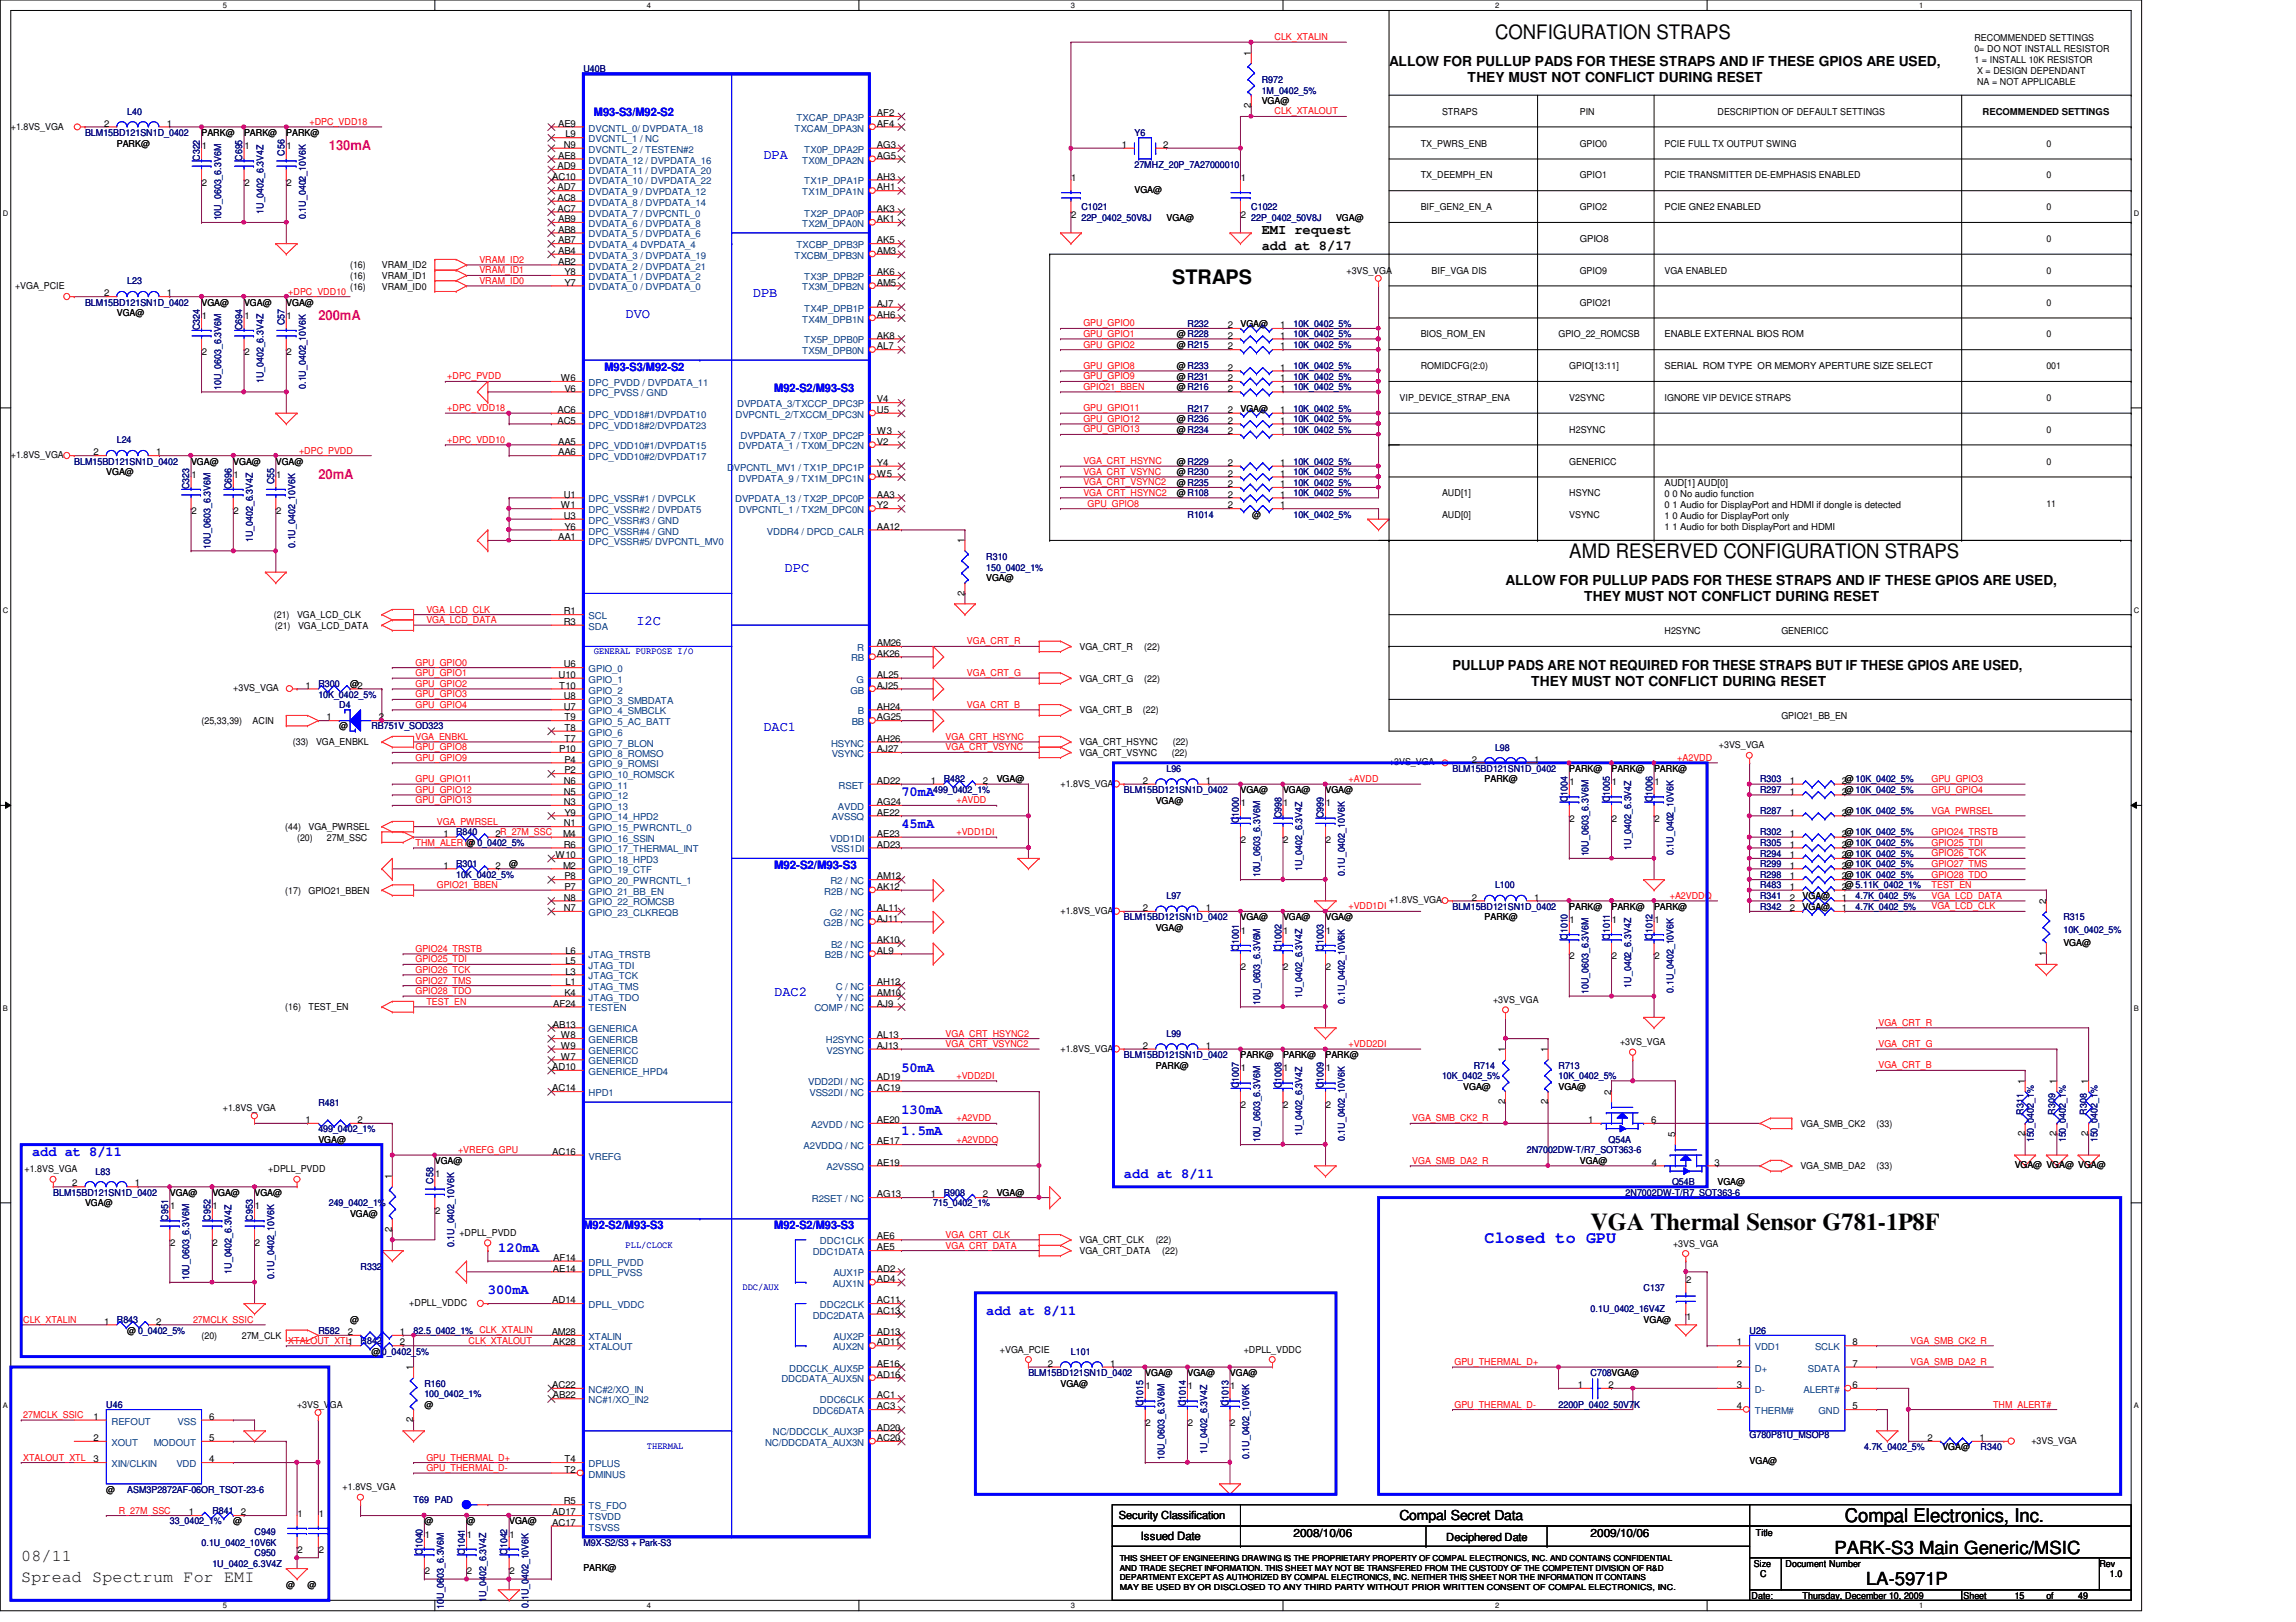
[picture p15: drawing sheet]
<svg xmlns="http://www.w3.org/2000/svg" width="297mm" height="210mm" viewBox="0 0 297 210" stroke-linecap="round" stroke-linejoin="round" font-family="sans-serif">
<defs><g id="words">
<text font-size="3.1" x="205.8" y="159.2">VGA Thermal Sensor G781-1P8F</text>
<g font-size="2.6">
<text x="193.4" y="5">CONFIGURATION STRAPS</text>
<text x="151.6" y="36.7">STRAPS</text>
<text x="203" y="72.3">AMD RESERVED CONFIGURATION STRAPS</text>
</g>
<text font-size="2.5" x="238.7" y="197">Compal Electronics, Inc.</text>
<g font-size="2.3">
<text x="237.3" y="201">PARK-S3 Main Generic/MSIC</text>
<text x="241.4" y="205.1">LA-5971P</text>
</g>
<text font-size="2.2" fill="#00f" x="192.1" y="160.9">Closed to GPU</text>
<g font-size="2.2">
<text x="2.7" y="202">08/11</text>
<text x="2.7" y="204.8">Spread Spectrum For EMI</text>
</g>
<g font-size="1.8">
<text x="179.7" y="8.5">ALLOW FOR PULLUP PADS FOR THESE STRAPS AND IF THESE GPIOS ARE USED,</text>
<text x="189.9" y="10.6">THEY MUST NOT CONFLICT DURING RESET</text>
<text x="163.2" y="30.3">EMI request</text>
<text x="163.2" y="32.4">add at 8/17</text>
<text x="194.8" y="75.7">ALLOW FOR PULLUP PADS FOR THESE STRAPS AND IF THESE GPIOS ARE USED,</text>
<text x="204.9" y="77.8">THEY MUST NOT CONFLICT DURING RESET</text>
<text x="187.9" y="86.7">PULLUP PADS ARE NOT REQUIRED FOR THESE STRAPS BUT IF THESE GPIOS ARE USED,</text>
<text x="198.1" y="88.8">THEY MUST NOT CONFLICT DURING RESET</text>
<text x="181.1" y="196.8">Compal Secret Data</text>
</g>
<g font-size="1.8" fill="#ff0080">
<text x="42.5" y="19.5">130mA</text>
<text x="41.2" y="41.4">200mA</text>
<text x="41.2" y="62">20mA</text>
</g>
<g font-size="1.8" fill="#00f">
<text x="98.8" y="20.6">DPA</text>
<text x="80.9" y="41.1">DVO</text>
<text x="97.4" y="38.4">DPB</text>
<text x="101.5" y="74.1">DPC</text>
<text x="82.3" y="80.9">I2C</text>
<text x="98.8" y="94.7">DAC1</text>
<text x="116.6" y="103">70mA</text>
<text x="116.6" y="107.1">45mA</text>
<text x="100.2" y="128.9">DAC2</text>
<text x="116.6" y="138.7">50mA</text>
<text x="4.1" y="149.6">add at 8/11</text>
<text x="116.6" y="144.1">130mA</text>
<text x="116.6" y="146.9">1.5mA</text>
<text x="145.4" y="152.4">add at 8/11</text>
<text x="64.5" y="162">120mA</text>
<text x="63.1" y="167.5">300mA</text>
<text x="127.6" y="170.2">add at 8/11</text>
</g>
<g font-size="1.5" fill="#00f">
<text x="76.8" y="15.1">M93-S3/M92-S2</text>
<text x="78.2" y="48">M93-S3/M92-S2</text>
<text x="100.2" y="50.7">M92-S2/M93-S3</text>
<text x="100.2" y="112.4">M92-S2/M93-S3</text>
<text x="75.5" y="159.1">M92-S2/M93-S3</text>
<text x="100.2" y="159.1">M92-S2/M93-S3</text>
</g>
<g font-size="1.5">
<text x="147.6" y="199.3">Issued Date</text>
<text x="167.3" y="198.8">2008/10/06</text>
<text x="205.8" y="198.8">2009/10/06</text>
</g>
<g font-size="1.4">
<text x="144.7" y="196.6">Security Classification</text>
<text x="187.1" y="199.4">Deciphered Date</text>
</g>
<g font-size="1.2" fill="#f00">
<text x="164.9" y="5.2">CLK_XTALIN</text>
<text x="40" y="16.2">+DPC_VDD18</text>
<text x="164.9" y="14.8">CLK_XTALOUT</text>
<text x="62" y="35.4">VRAM_ID1</text>
<text x="62" y="34">VRAM_ID2</text>
<text x="37.3" y="38.1">+DPC_VDD10</text>
<text x="62" y="36.7">VRAM_ID0</text>
<text x="140.2" y="42.2">GPU_GPIO0</text>
<text x="140.2" y="45">GPU_GPIO2</text>
<text x="140.2" y="43.6">GPU_GPIO1</text>
<text x="140.2" y="47.8">GPU_GPIO8</text>
<text x="57.9" y="49.1">+DPC_PVDD</text>
<text x="57.9" y="53.2">+DPC_VDD18</text>
<text x="140.2" y="50.5">GPIO21_BBEN</text>
<text x="140.2" y="49.1">GPU_GPIO9</text>
<text x="140.2" y="53.2">GPU_GPIO11</text>
<text x="38.7" y="58.7">+DPC_PVDD</text>
<text x="57.9" y="57.3">+DPC_VDD10</text>
<text x="140.2" y="56">GPU_GPIO13</text>
<text x="140.2" y="54.6">GPU_GPIO12</text>
<text x="140.2" y="64.2">VGA_CRT_HSYNC2</text>
<text x="140.2" y="61.5">VGA_CRT_VSYNC</text>
<text x="140.2" y="60.1">VGA_CRT_HSYNC</text>
<text x="140.2" y="62.8">VGA_CRT_VSYNC2</text>
<text x="140.7" y="65.6">GPU_GPIO8</text>
<text x="55.2" y="79.3">VGA_LCD_CLK</text>
<text x="55.2" y="80.6">VGA_LCD_DATA</text>
<text x="125.1" y="83.4">VGA_CRT_R</text>
<text x="53.8" y="86.1">GPU_GPIO0</text>
<text x="53.8" y="87.5">GPU_GPIO1</text>
<text x="53.8" y="88.9">GPU_GPIO2</text>
<text x="125.1" y="87.5">VGA_CRT_G</text>
<text x="53.8" y="95.8">VGA_ENBKL</text>
<text x="53.8" y="90.3">GPU_GPIO3</text>
<text x="53.8" y="91.6">GPU_GPIO4</text>
<text x="122.3" y="95.8">VGA_CRT_HSYNC</text>
<text x="125.1" y="91.6">VGA_CRT_B</text>
<text x="53.8" y="98.5">GPU_GPIO9</text>
<text x="53.8" y="97.1">GPU_GPIO8</text>
<text x="53.8" y="101.2">GPU_GPIO11</text>
<text x="122.3" y="97.1">VGA_CRT_VSYNC</text>
<text x="174.5" y="101.2">+AVDD</text>
<text x="217" y="98.5">+A2VDD</text>
<text x="249.9" y="101.2">GPU_GPIO3</text>
<text x="53.8" y="102.6">GPU_GPIO12</text>
<text x="53.8" y="104">GPU_GPIO13</text>
<text x="56.5" y="106.7">VGA_PWRSEL</text>
<text x="123.7" y="104">+AVDD</text>
<text x="249.9" y="105.3">VGA_PWRSEL</text>
<text x="249.9" y="102.6">GPU_GPIO4</text>
<text x="53.8" y="109.5">THM_ALERT#</text>
<text x="123.7" y="108.1">+VDD1DI</text>
<text x="249.9" y="113.6">GPIO28_TDO</text>
<text x="249.9" y="109.5">GPIO25_TDI</text>
<text x="249.9" y="108.1">GPIO24_TRSTB</text>
<text x="249.9" y="112.2">GPIO27_TMS</text>
<text x="249.9" y="110.8">GPIO26_TCK</text>
<text x="56.5" y="114.9">GPIO21_BBEN</text>
<text x="174.5" y="117.7">+VDD1DI</text>
<text x="216" y="116.3">+A2VDDQ</text>
<text x="249.9" y="114.9">TEST_EN</text>
<text x="249.9" y="116.3">VGA_LCD_DATA</text>
<text x="249.9" y="117.7">VGA_LCD_CLK</text>
<text x="53.8" y="124.5">GPIO25_TDI</text>
<text x="53.8" y="123.2">GPIO24_TRSTB</text>
<text x="53.8" y="125.9">GPIO26_TCK</text>
<text x="53.8" y="127.3">GPIO27_TMS</text>
<text x="53.8" y="128.7">GPIO28_TDO</text>
<text x="55.2" y="130">TEST_EN</text>
<text x="122.3" y="134.2">VGA_CRT_HSYNC2</text>
<text x="122.3" y="135.5">VGA_CRT_VSYNC2</text>
<text x="174.5" y="135.5">+VDD2DI</text>
<text x="243" y="132.8">VGA_CRT_R</text>
<text x="243" y="135.5">VGA_CRT_G</text>
<text x="123.7" y="139.6">+VDD2DI</text>
<text x="243" y="138.3">VGA_CRT_B</text>
<text x="59.3" y="149.2">+VREFG_GPU</text>
<text x="123.7" y="145.1">+A2VDD</text>
<text x="123.7" y="147.9">+A2VDDQ</text>
<text x="182.7" y="145.1">VGA_SMB_CK2_R</text>
<text x="182.7" y="150.6">VGA_SMB_DA2_R</text>
<text x="122.3" y="160.2">VGA_CRT_CLK</text>
<text x="122.3" y="161.6">VGA_CRT_DATA</text>
<text x="3" y="171.2">CLK_XTALIN</text>
<text x="25" y="171.2">27MCLK_SSIC</text>
<text x="37.3" y="173.9">XTALOUT_XTL1</text>
<text x="60.6" y="173.9">CLK_XTALOUT</text>
<text x="247.2" y="173.9">VGA_SMB_CK2_R</text>
<text x="188.2" y="176.7">GPU_THERMAL_D+</text>
<text x="247.2" y="176.7">VGA_SMB_DA2_R</text>
<text x="3" y="183.5">27MCLK_SSIC</text>
<text x="188.2" y="182.2">GPU_THERMAL_D-</text>
<text x="257.8" y="182.2">THM_ALERT#</text>
<text x="3" y="189">XTALOUT_XTL</text>
<text x="55.2" y="189">GPU_THERMAL_D+</text>
<text x="55.2" y="190.4">GPU_THERMAL_D-</text>
<text x="15.4" y="195.9">R_27M_SSC</text>
</g>
<g font-size="1.2">
<text x="255.4" y="5.2">RECOMMENDED SETTINGS</text>
<text x="161.8" y="7.2" transform="rotate(-90 161.8 7.2)">1</text>
<text x="255.4" y="6.7">0= DO NOT INSTALL RESISTOR</text>
<text x="255.4" y="8.1">1 = INSTALL 10K RESISTOR</text>
<text x="255.8" y="9.6">X = DESIGN DEPENDANT</text>
<text x="255.8" y="11">NA = NOT APPLICABLE</text>
<text x="1.4" y="16.8">+1.8VS_VGA</text>
<text x="13.5" y="16.4">2</text>
<text x="21.6" y="16.4">1</text>
<text x="26.1" y="17.6">PARK@</text>
<text x="31.6" y="17.6">PARK@</text>
<text x="37" y="17.6">PARK@</text>
<text x="72.2" y="16.4">AE9</text>
<text x="73.1" y="17.8">L9</text>
<text x="113.4" y="16.4">AF4</text>
<text x="113.4" y="15">AF2</text>
<text x="161.8" y="14" transform="rotate(-90 161.8 14)">2</text>
<text x="163.2" y="13.5">VGA@</text>
<text x="186.6" y="14.9">STRAPS</text>
<text x="204.4" y="14.9">PIN</text>
<text x="222.2" y="14.9">DESCRIPTION OF DEFAULT SETTINGS</text>
<text x="256.5" y="14.9">RECOMMENDED SETTINGS</text>
<text x="15.1" y="19">PARK@</text>
<text x="26.1" y="19.3">1</text>
<text x="31.6" y="19.3">1</text>
<text x="37.1" y="19.3">1</text>
<text x="71.5" y="23.2">AC10</text>
<text x="72.1" y="21.9">AD9</text>
<text x="72.2" y="20.5">AE8</text>
<text x="72.9" y="19.1">N9</text>
<text x="113.4" y="20.5">AG5</text>
<text x="113.4" y="19.1">AG3</text>
<text x="113.4" y="23.2">AH3</text>
<text x="138.6" y="23.5">1</text>
<text x="145.1" y="19.1">1</text>
<text x="150.5" y="19.1">2</text>
<text x="160.5" y="23.5">1</text>
<text x="183.8" y="19">TX_PWRS_ENB</text>
<text x="183.8" y="23.1">TX_DEEMPH_EN</text>
<text x="204.4" y="19">GPIO0</text>
<text x="204.4" y="23.1">GPIO1</text>
<text x="215.3" y="19">PCIE FULL TX OUTPUT SWING</text>
<text x="215.3" y="23.1">PCIE TRANSMITTER DE-EMPHASIS ENABLED</text>
<text x="264.7" y="23.1">0</text>
<text x="264.7" y="19">0</text>
<text x="26.1" y="24">2</text>
<text x="31.6" y="24">2</text>
<text x="37.1" y="24">2</text>
<text x="72.1" y="27.4">AC7</text>
<text x="72.1" y="24.6">AD7</text>
<text x="72.1" y="26">AC8</text>
<text x="72.2" y="28.7">AB9</text>
<text x="113.4" y="24.6">AH1</text>
<text x="113.4" y="28.7">AK1</text>
<text x="113.4" y="27.4">AK3</text>
<text x="138.6" y="28.2">2</text>
<text x="146.8" y="25">VGA@</text>
<text x="150.9" y="28.6">VGA@</text>
<text x="160.5" y="28.2">2</text>
<text x="172.8" y="28.6">VGA@</text>
<text x="183.8" y="27.2">BIF_GEN2_EN_A</text>
<text x="204.4" y="27.2">GPIO2</text>
<text x="215.3" y="27.2">PCIE GNE2 ENABLED</text>
<text x="264.7" y="27.2">0</text>
<text x="45.3" y="34.7">(16)</text>
<text x="49.4" y="34.7">VRAM_ID2</text>
<text x="72.2" y="32.9">AB4</text>
<text x="72.2" y="34.2">AB2</text>
<text x="72.2" y="31.5">AB7</text>
<text x="72.2" y="30.1">AB8</text>
<text x="73" y="35.6">Y8</text>
<text x="113.4" y="35.6">AK6</text>
<text x="113.4" y="32.9">AM3</text>
<text x="113.4" y="31.5">AK5</text>
<text x="174.2" y="35.4">+3VS_VGA</text>
<text x="185.2" y="35.4">BIF_VGA DIS</text>
<text x="204.4" y="35.4">GPIO9</text>
<text x="204.4" y="31.3">GPIO8</text>
<text x="215.3" y="35.4">VGA ENABLED</text>
<text x="264.7" y="35.4">0</text>
<text x="264.7" y="31.3">0</text>
<text x="1.9" y="37.3">+VGA_PCIE</text>
<text x="13.5" y="38.4">2</text>
<text x="15.1" y="40.9">VGA@</text>
<text x="21.6" y="38.4">1</text>
<text x="26.1" y="39.5">VGA@</text>
<text x="26.1" y="41.3">1</text>
<text x="31.6" y="39.5">VGA@</text>
<text x="31.6" y="41.3">1</text>
<text x="37" y="39.5">VGA@</text>
<text x="37.1" y="41.3">1</text>
<text x="45.3" y="37.5">(16)</text>
<text x="45.3" y="36.1">(16)</text>
<text x="49.4" y="37.5">VRAM_ID0</text>
<text x="49.4" y="36.1">VRAM_ID1</text>
<text x="73" y="37">Y7</text>
<text x="113.4" y="37">AM5</text>
<text x="113.4" y="41.1">AH6</text>
<text x="113.4" y="39.7">AJ7</text>
<text x="204.4" y="39.5">GPIO21</text>
<text x="264.7" y="39.5">0</text>
<text x="26.1" y="46">2</text>
<text x="31.6" y="46">2</text>
<text x="37.1" y="46">2</text>
<text x="113.4" y="45.2">AL7</text>
<text x="113.4" y="43.8">AK8</text>
<text x="152.3" y="43.6">@R228</text>
<text x="152.3" y="45">@R215</text>
<text x="152.3" y="47.8">@R233</text>
<text x="158.8" y="43.8">2</text>
<text x="158.8" y="45.2">2</text>
<text x="158.8" y="42.5">2</text>
<text x="158.8" y="48">2</text>
<text x="160.5" y="42.3">VGA@</text>
<text x="165.6" y="43.8">1</text>
<text x="165.6" y="45.2">1</text>
<text x="165.6" y="42.5">1</text>
<text x="165.6" y="48">1</text>
<text x="183.8" y="47.8">ROMIDCFG(2:0)</text>
<text x="183.8" y="43.6">BIOS_ROM_EN</text>
<text x="201.6" y="43.6">GPIO_22_ROMCSB</text>
<text x="203" y="47.8">GPIO[13:11]</text>
<text x="215.3" y="43.6">ENABLE EXTERNAL BIOS ROM</text>
<text x="215.3" y="47.8">SERIAL ROM TYPE OR MEMORY APERTURE SIZE SELECT</text>
<text x="264.7" y="43.6">0</text>
<text x="264.7" y="47.8">001</text>
<text x="72.1" y="53.4">AC6</text>
<text x="72.6" y="49.3">W6</text>
<text x="73" y="50.7">V6</text>
<text x="113.4" y="53.4">U5</text>
<text x="113.4" y="52.1">V4</text>
<text x="152.3" y="50.5">@R216</text>
<text x="152.3" y="49.1">@R231</text>
<text x="158.8" y="50.7">2</text>
<text x="158.8" y="49.3">2</text>
<text x="158.8" y="53.4">2</text>
<text x="160.5" y="53.3">VGA@</text>
<text x="165.6" y="50.7">1</text>
<text x="165.6" y="49.3">1</text>
<text x="165.6" y="53.4">1</text>
<text x="181.1" y="51.9">VIP_DEVICE_STRAP_ENA</text>
<text x="203" y="51.9">V2SYNC</text>
<text x="215.3" y="51.9">IGNORE VIP DEVICE STRAPS</text>
<text x="264.7" y="51.9">0</text>
<text x="1.4" y="59.3">+1.8VS_VGA</text>
<text x="12.1" y="58.9">2</text>
<text x="20.2" y="58.9">1</text>
<text x="72.1" y="54.8">AC5</text>
<text x="72.2" y="57.5">AA5</text>
<text x="72.2" y="58.9">AA6</text>
<text x="113.4" y="57.5">V2</text>
<text x="113.4" y="56.2">W3</text>
<text x="152.3" y="54.6">@R236</text>
<text x="152.3" y="56">@R234</text>
<text x="158.8" y="54.8">2</text>
<text x="158.8" y="56.2">2</text>
<text x="165.6" y="54.8">1</text>
<text x="165.6" y="56.2">1</text>
<text x="203" y="56">H2SYNC</text>
<text x="264.7" y="56">0</text>
<text x="13.8" y="61.5">VGA@</text>
<text x="24.7" y="60.1">VGA@</text>
<text x="24.8" y="61.8">1</text>
<text x="30.2" y="60.1">VGA@</text>
<text x="30.2" y="61.8">1</text>
<text x="35.7" y="60.1">VGA@</text>
<text x="35.7" y="61.8">1</text>
<text x="72.6" y="65.8">W1</text>
<text x="72.9" y="64.4">U1</text>
<text x="113.4" y="65.8">Y2</text>
<text x="113.4" y="60.3">Y4</text>
<text x="113.4" y="64.4">AA3</text>
<text x="113.4" y="61.7">W5</text>
<text x="152.3" y="64.2">@R108</text>
<text x="152.3" y="62.9">@R235</text>
<text x="152.3" y="60.1">@R229</text>
<text x="152.3" y="61.5">@R230</text>
<text x="158.8" y="64.4">2</text>
<text x="158.8" y="63">2</text>
<text x="158.8" y="60.3">2</text>
<text x="158.8" y="61.7">2</text>
<text x="158.8" y="65.8">2</text>
<text x="165.6" y="64.4">1</text>
<text x="165.6" y="63">1</text>
<text x="165.6" y="60.3">1</text>
<text x="165.6" y="61.7">1</text>
<text x="165.6" y="65.8">1</text>
<text x="186.6" y="64.2">AUD[1]</text>
<text x="203" y="60.1">GENERICC</text>
<text x="203" y="64.2">HSYNC</text>
<text x="215.3" y="62.9">AUD[1] AUD[0]</text>
<text x="215.3" y="64.3">0 0 No audio function</text>
<text x="215.3" y="65.7">0 1 Audio for DisplayPort and HDMI if dongle is detected</text>
<text x="264.7" y="60.1">0</text>
<text x="264.7" y="65.6">11</text>
<text x="24.8" y="66.5">2</text>
<text x="30.2" y="66.5">2</text>
<text x="35.7" y="66.5">2</text>
<text x="72.2" y="69.9">AA1</text>
<text x="72.9" y="67.1">U3</text>
<text x="73" y="68.5">Y6</text>
<text x="113.4" y="68.5">AA12</text>
<text x="124.8" y="70.3" transform="rotate(-90 124.8 70.3)">1</text>
<text x="162" y="67">@</text>
<text x="186.6" y="67">AUD[0]</text>
<text x="203" y="67">VSYNC</text>
<text x="215.3" y="67.2">1 0 Audio for DisplayPort only</text>
<text x="215.3" y="68.6">1 1 Audio for both DisplayPort and HDMI</text>
<text x="124.8" y="77.1" transform="rotate(-90 124.8 77.1)">2</text>
<text x="127.6" y="75.2">VGA@</text>
<text x="35.4" y="80">(21)</text>
<text x="35.6" y="81.4">(21)</text>
<text x="38.4" y="80">VGA_LCD_CLK</text>
<text x="38.6" y="81.4">VGA_LCD_DATA</text>
<text x="72.9" y="79.5">R1</text>
<text x="72.9" y="80.9">R3</text>
<text x="113.4" y="83.6">AM26</text>
<text x="215.3" y="82">H2SYNC</text>
<text x="230.5" y="82">GENERICC</text>
<text x="30.2" y="89.5">+3VS_VGA</text>
<text x="39.5" y="89.1">1</text>
<text x="45.3" y="88.9">@2</text>
<text x="72.3" y="87.7">U10</text>
<text x="72.3" y="89.1">T10</text>
<text x="72.9" y="86.4">U6</text>
<text x="113.4" y="87.7">AL25</text>
<text x="113.4" y="89.1">AJ25</text>
<text x="113.4" y="85">AK26</text>
<text x="139.7" y="84.1">VGA_CRT_R</text>
<text x="139.7" y="88.2">VGA_CRT_G</text>
<text x="148" y="84.1">(22)</text>
<text x="148" y="88.2">(22)</text>
<text x="26.1" y="93.7">(25,33,39)</text>
<text x="32.7" y="93.7">ACIN</text>
<text x="42.2" y="93.2">1</text>
<text x="43.9" y="94.4">@</text>
<text x="49" y="93.2">2</text>
<text x="72.9" y="90.5">U8</text>
<text x="72.9" y="91.8">U7</text>
<text x="73" y="93.2">T9</text>
<text x="73" y="94.6">T8</text>
<text x="73" y="96">T7</text>
<text x="113.4" y="96">AH26</text>
<text x="113.4" y="91.8">AH24</text>
<text x="113.4" y="93.2">AG25</text>
<text x="139.7" y="92.3">VGA_CRT_B</text>
<text x="147.9" y="92.3">(22)</text>
<text x="230.5" y="93">GPIO21_BB_EN</text>
<text x="37.9" y="96.4">(33)</text>
<text x="40.9" y="96.4">VGA_ENBKL</text>
<text x="72.3" y="97.3">P10</text>
<text x="72.9" y="101.4">N6</text>
<text x="73" y="100.1">P2</text>
<text x="73" y="98.7">P4</text>
<text x="113.4" y="101.4">AD22</text>
<text x="113.4" y="97.3">AJ27</text>
<text x="120.4" y="101.4">1</text>
<text x="127.2" y="101.4">2</text>
<text x="128.9" y="101.3">VGA@</text>
<text x="137.2" y="101.8">+1.8VS_VGA</text>
<text x="139.7" y="96.4">VGA_CRT_HSYNC</text>
<text x="139.7" y="97.8">VGA_CRT_VSYNC</text>
<text x="147.9" y="101.4">2</text>
<text x="151.6" y="97.8">(22)</text>
<text x="151.7" y="96.4">(22)</text>
<text x="156" y="101.4">1</text>
<text x="179.7" y="99.1">+3VS_VGA</text>
<text x="190.4" y="98.7">2</text>
<text x="192.1" y="101.3">PARK@</text>
<text x="198.5" y="98.7">1</text>
<text x="203" y="99.9">PARK@</text>
<text x="203.1" y="101.6">1</text>
<text x="208.5" y="99.9">PARK@</text>
<text x="208.5" y="101.6">1</text>
<text x="214" y="99.9">PARK@</text>
<text x="214" y="101.6">1</text>
<text x="222.4" y="96.9">+3VS_VGA</text>
<text x="231.6" y="101.4">1</text>
<text x="238.3" y="101.4">2@ 10K_0402_5%</text>
<text x="36.9" y="107.4">(44)</text>
<text x="39.9" y="107.4">VGA_PWRSEL</text>
<text x="72.9" y="102.8">N5</text>
<text x="72.9" y="104.2">N3</text>
<text x="72.9" y="106.9">N1</text>
<text x="73" y="105.5">Y9</text>
<text x="113.4" y="104.2">AG24</text>
<text x="113.4" y="105.5">AE22</text>
<text x="149.5" y="104">VGA@</text>
<text x="160.5" y="102.6">VGA@</text>
<text x="160.5" y="104.4">1</text>
<text x="166" y="102.6">VGA@</text>
<text x="166" y="104.4">1</text>
<text x="171.5" y="102.6">VGA@</text>
<text x="171.5" y="104.4">1</text>
<text x="203.1" y="106.3">2</text>
<text x="208.5" y="106.3">2</text>
<text x="214" y="106.3">2</text>
<text x="231.6" y="102.8">1</text>
<text x="231.6" y="105.5">1</text>
<text x="238.3" y="102.8">2@ 10K_0402_5%</text>
<text x="238.3" y="105.5">2@ 10K_0402_5%</text>
<text x="38.4" y="108.8">(20)</text>
<text x="42.3" y="108.8">27M_SSC</text>
<text x="57.4" y="108.3">1</text>
<text x="57.4" y="112.4">1</text>
<text x="60.4" y="109.5">@ 0_0402_5%</text>
<text x="64.1" y="108.3">2R_27M_SSC</text>
<text x="64.1" y="112.4">2</text>
<text x="65.9" y="112.2">@</text>
<text x="71.9" y="111">W10</text>
<text x="72.9" y="108.3">M4</text>
<text x="72.9" y="112.4">M2</text>
<text x="72.9" y="109.7">R6</text>
<text x="73" y="113.8">P8</text>
<text x="113.4" y="109.7">AD23</text>
<text x="113.4" y="113.8">AM12</text>
<text x="113.4" y="108.3">AE23</text>
<text x="160.5" y="109.1">2</text>
<text x="166" y="109.1">2</text>
<text x="171.5" y="109.1">2</text>
<text x="231.6" y="111">1</text>
<text x="231.6" y="108.3">1</text>
<text x="231.6" y="112.4">1</text>
<text x="231.6" y="113.8">1</text>
<text x="231.6" y="109.7">1</text>
<text x="238.3" y="111">2@ 10K_0402_5%</text>
<text x="238.3" y="108.3">2@ 10K_0402_5%</text>
<text x="238.3" y="112.4">2@ 10K_0402_5%</text>
<text x="238.3" y="113.8">2@ 10K_0402_5%</text>
<text x="238.3" y="109.7">2@ 10K_0402_5%</text>
<text x="36.9" y="115.7">(17)</text>
<text x="39.9" y="115.7">GPIO21_BBEN</text>
<text x="72.9" y="116.5">N8</text>
<text x="72.9" y="117.9">N7</text>
<text x="73" y="115.1">P7</text>
<text x="113.4" y="117.9">AL11</text>
<text x="113.4" y="119.3">AJ11</text>
<text x="113.4" y="115.1">AK12</text>
<text x="137.2" y="118.3">+1.8VS_VGA</text>
<text x="147.9" y="117.9">2</text>
<text x="156" y="117.9">1</text>
<text x="160.5" y="119.1">VGA@</text>
<text x="166" y="119.1">VGA@</text>
<text x="171.5" y="119.1">VGA@</text>
<text x="179.7" y="116.9">+1.8VS_VGA</text>
<text x="190.4" y="116.5">2</text>
<text x="192.1" y="119.1">PARK@</text>
<text x="198.5" y="116.5">1</text>
<text x="203" y="117.7">PARK@</text>
<text x="203.1" y="119.5">1</text>
<text x="208.5" y="117.7">PARK@</text>
<text x="208.5" y="119.5">1</text>
<text x="214" y="117.7">PARK@</text>
<text x="214" y="119.5">1</text>
<text x="231.6" y="115.1">1</text>
<text x="231.6" y="117.9">2</text>
<text x="231.6" y="116.5">2</text>
<text x="233.2" y="117.7">VGA@</text>
<text x="233.2" y="116.3">VGA@</text>
<text x="238.3" y="115.1">2@ 5.11K_0402_1%</text>
<text x="238.3" y="117.9">1</text>
<text x="238.3" y="116.5">1</text>
<text x="264.7" y="117" transform="rotate(-90 264.7 117)">2</text>
<text x="73.1" y="124.8">L5</text>
<text x="73.1" y="123.4">L6</text>
<text x="113.4" y="122">AK10</text>
<text x="113.4" y="123.4">AL9</text>
<text x="149.5" y="120.4">VGA@</text>
<text x="160.5" y="120.8">1</text>
<text x="160.5" y="125.6">2</text>
<text x="166" y="120.8">1</text>
<text x="166" y="125.6">2</text>
<text x="171.5" y="120.8">1</text>
<text x="171.5" y="125.6">2</text>
<text x="203.1" y="124.2">2</text>
<text x="208.5" y="124.2">2</text>
<text x="214" y="124.2">2</text>
<text x="264.7" y="123.7" transform="rotate(-90 264.7 123.7)">1</text>
<text x="267" y="122.4">VGA@</text>
<text x="36.9" y="130.7">(16)</text>
<text x="39.9" y="130.7">TEST_EN</text>
<text x="71.6" y="130.3">AF24</text>
<text x="73" y="128.9">K4</text>
<text x="73.1" y="126.1">L3</text>
<text x="73.1" y="127.5">L1</text>
<text x="113.4" y="127.5">AH12</text>
<text x="113.4" y="130.3">AJ9</text>
<text x="113.4" y="128.9">AM10</text>
<text x="193.2" y="129.8">+3VS_VGA</text>
<text x="71.5" y="133">AB13</text>
<text x="72.6" y="134.4">W8</text>
<text x="72.6" y="135.7">W9</text>
<text x="72.6" y="137.1">W7</text>
<text x="113.4" y="134.4">AL13</text>
<text x="113.4" y="135.7">AJ13</text>
<text x="137.2" y="136.1">+1.8VS_VGA</text>
<text x="147.9" y="135.7">2</text>
<text x="156" y="135.7">1</text>
<text x="160.5" y="136.9">PARK@</text>
<text x="166" y="136.9">PARK@</text>
<text x="171.5" y="136.9">PARK@</text>
<text x="194.7" y="136.2" transform="rotate(-90 194.7 136.2)">1</text>
<text x="200.2" y="136.2" transform="rotate(-90 200.2 136.2)">1</text>
<text x="209.6" y="135.3">+3VS_VGA</text>
<text x="28.8" y="143.8">+1.8VS_VGA</text>
<text x="71.5" y="138.5">AD10</text>
<text x="71.5" y="141.2">AC14</text>
<text x="113.4" y="141.2">AC19</text>
<text x="113.4" y="139.8">AD19</text>
<text x="149.5" y="138.3">PARK@</text>
<text x="160.5" y="138.6">1</text>
<text x="160.5" y="143.4">2</text>
<text x="166" y="138.6">1</text>
<text x="166" y="143.4">2</text>
<text x="171.5" y="138.6">1</text>
<text x="171.5" y="143.4">2</text>
<text x="189.3" y="141">VGA@</text>
<text x="194.7" y="142.9" transform="rotate(-90 194.7 142.9)">2</text>
<text x="200.2" y="142.9" transform="rotate(-90 200.2 142.9)">2</text>
<text x="201.6" y="141">VGA@</text>
<text x="208.4" y="141.6" transform="rotate(-90 208.4 141.6)">2</text>
<text x="262" y="140.3" transform="rotate(-90 262 140.3)">1</text>
<text x="266.1" y="140.3" transform="rotate(-90 266.1 140.3)">1</text>
<text x="270.2" y="140.3" transform="rotate(-90 270.2 140.3)">1</text>
<text x="39.5" y="145.3">1</text>
<text x="41.2" y="147.9">VGA@</text>
<text x="46.3" y="145.3">2</text>
<text x="71.5" y="149.4">AC16</text>
<text x="113.4" y="145.3">AE20</text>
<text x="113.4" y="148.1">AE17</text>
<text x="205.5" y="145.3">1</text>
<text x="213.6" y="145.3">6</text>
<text x="216.7" y="147.2" transform="rotate(-90 216.7 147.2)">5</text>
<text x="232.9" y="145.8">VGA_SMB_CK2</text>
<text x="242.8" y="145.8">(33)</text>
<text x="262" y="147" transform="rotate(-90 262 147)">2</text>
<text x="266.1" y="147" transform="rotate(-90 266.1 147)">2</text>
<text x="270.2" y="147" transform="rotate(-90 270.2 147)">2</text>
<text x="3.2" y="151.7">+1.8VS_VGA</text>
<text x="9.4" y="153.5">2</text>
<text x="17.4" y="153.5">1</text>
<text x="22" y="154.7">VGA@</text>
<text x="27.5" y="154.7">VGA@</text>
<text x="32.9" y="154.7">VGA@</text>
<text x="34.7" y="151.7">+DPLL_PVDD</text>
<text x="50.7" y="152.6" transform="rotate(-90 50.7 152.6)">1</text>
<text x="56.3" y="150.6">VGA@</text>
<text x="56.3" y="152.4">1</text>
<text x="113.4" y="150.8">AE19</text>
<text x="113.4" y="154.9">AG13</text>
<text x="120.4" y="154.9">1</text>
<text x="127.2" y="154.9">2</text>
<text x="128.9" y="154.7">VGA@</text>
<text x="204.4" y="150.6">VGA@</text>
<text x="213.7" y="150.8">4</text>
<text x="221.8" y="150.8">3</text>
<text x="222.2" y="153.4">VGA@</text>
<text x="232.9" y="151.3">VGA_SMB_DA2</text>
<text x="242.8" y="151.3">(33)</text>
<text x="260.6" y="151.2">VGA@ VGA@ VGA@</text>
<text x="11" y="156.1">VGA@</text>
<text x="22" y="156.5">1</text>
<text x="22" y="161.2">2</text>
<text x="27.5" y="156.5">1</text>
<text x="27.5" y="161.2">2</text>
<text x="33" y="156.5">1</text>
<text x="33" y="161.2">2</text>
<text x="45.3" y="157.5">VGA@</text>
<text x="50.7" y="159.4" transform="rotate(-90 50.7 159.4)">2</text>
<text x="56.3" y="157.1">2</text>
<text x="59.4" y="160">+DPLL_PVDD</text>
<text x="113.4" y="160.4">AE6</text>
<text x="113.4" y="161.8">AE5</text>
<text x="139.7" y="160.9">VGA_CRT_CLK</text>
<text x="149.5" y="160.9">(22)</text>
<text x="216.4" y="161.3">+3VS_VGA</text>
<text x="71.5" y="164.5">AE14</text>
<text x="71.6" y="163.2">AF14</text>
<text x="113.4" y="165.9">AD4</text>
<text x="113.4" y="164.5">AD2</text>
<text x="139.7" y="162.3">VGA_CRT_DATA</text>
<text x="150.4" y="162.3">(22)</text>
<text x="218.1" y="166.1">2</text>
<text x="13.5" y="171.4">1</text>
<text x="16.5" y="172.6">@ 0_0402_5%</text>
<text x="20.2" y="171.4">2</text>
<text x="26.1" y="173.3">(20)</text>
<text x="31.3" y="173.3">27M_CLK</text>
<text x="45" y="172.8">2</text>
<text x="45.3" y="171.2">@</text>
<text x="51.7" y="172.8">1</text>
<text x="53" y="169">+DPLL_VDDC</text>
<text x="71.4" y="172.8">AM28</text>
<text x="71.5" y="168.7">AD14</text>
<text x="113.4" y="172.8">AD13</text>
<text x="113.4" y="168.7">AC11</text>
<text x="113.4" y="170">AC13</text>
<text x="212.6" y="171.2">VGA@</text>
<text x="218.1" y="170.8">1</text>
<text x="48" y="175.3">@</text>
<text x="51.7" y="174.1">2</text>
<text x="53.5" y="177.3" transform="rotate(-90 53.5 177.3)">1</text>
<text x="71.5" y="179.6">AC22</text>
<text x="71.5" y="174.1">AK28</text>
<text x="113.4" y="174.1">AD11</text>
<text x="113.4" y="178.3">AD16</text>
<text x="113.4" y="176.9">AE16</text>
<text x="129.4" y="175">+VGA_PCIE</text>
<text x="135.5" y="176.9">2</text>
<text x="137.2" y="179.5">VGA@</text>
<text x="143.6" y="176.9">1</text>
<text x="148.2" y="178.1">VGA@</text>
<text x="148.2" y="179.8">1</text>
<text x="153.6" y="178.1">VGA@</text>
<text x="153.7" y="179.8">1</text>
<text x="159.1" y="178.1">VGA@</text>
<text x="159.2" y="179.8">1</text>
<text x="160.9" y="175">+DPLL_VDDC</text>
<text x="204.1" y="179.6">1</text>
<text x="208.1" y="179.6">2</text>
<text x="224.7" y="174.1">1</text>
<text x="224.7" y="176.9">2</text>
<text x="224.7" y="179.6">3</text>
<text x="239.6" y="179.6">6</text>
<text x="239.6" y="174.1">8</text>
<text x="239.6" y="176.9">7</text>
<text x="12.1" y="183.7">1</text>
<text x="27" y="183.7">6</text>
<text x="38.4" y="182.2">+3VS_VGA</text>
<text x="53.5" y="184.1" transform="rotate(-90 53.5 184.1)">2</text>
<text x="54.9" y="182.2">@</text>
<text x="71.5" y="181">AB22</text>
<text x="113.4" y="185.1">AD20</text>
<text x="113.4" y="181">AC1</text>
<text x="113.4" y="182.4">AC3</text>
<text x="148.2" y="184.5">2</text>
<text x="153.7" y="184.5">2</text>
<text x="159.2" y="184.5">2</text>
<text x="224.7" y="182.4">4</text>
<text x="239.6" y="182.4">5</text>
<text x="12.1" y="189.2">3</text>
<text x="12.1" y="186.5">2</text>
<text x="27" y="186.5">5</text>
<text x="27" y="189.2">4</text>
<text x="73" y="190.6">T2</text>
<text x="73" y="189.2">T4</text>
<text x="113.4" y="186.5">AC20</text>
<text x="226.4" y="189.4">VGA@</text>
<text x="249.4" y="186.5">2</text>
<text x="251.3" y="187.7">VGA@</text>
<text x="256.1" y="186.5">1</text>
<text x="262.8" y="186.9">+3VS_VGA</text>
<text x="13.8" y="193.2">@</text>
<text x="24.4" y="196.1">1</text>
<text x="30.2" y="197.3">@</text>
<text x="31.2" y="196.1">2</text>
<text x="38.5" y="196.3">1</text>
<text x="41.2" y="196.3">1</text>
<text x="44.3" y="192.9">+1.8VS_VGA</text>
<text x="54.9" y="197.3">@</text>
<text x="60.4" y="197.3">@</text>
<text x="65.9" y="197.3">VGA@</text>
<text x="71.5" y="196.1">AD17</text>
<text x="71.5" y="197.4">AC17</text>
<text x="72.9" y="194.7">R5</text>
<text x="38.5" y="201">2</text>
<text x="41.2" y="201">2</text>
<text x="54.9" y="199">1</text>
<text x="54.9" y="203.7">2</text>
<text x="60.4" y="199">1</text>
<text x="60.4" y="203.7">2</text>
<text x="65.9" y="199">1</text>
<text x="65.9" y="203.7">2</text>
<text x="75.5" y="203.3">PARK@</text>
<text x="226.9" y="202.7">Size</text>
<text x="227.2" y="198.8">Title</text>
<text x="231" y="202.7">Document Number</text>
<text x="271.6" y="202.7">Rev</text>
<text x="37" y="205.5">@</text>
<text x="39.8" y="205.5">@</text>
<text x="226.6" y="206.9">Date:</text>
<text x="227.7" y="204.1">C</text>
<text x="233.2" y="206.9">Thursday, December 10, 2009</text>
<text x="254" y="206.9">Sheet</text>
<text x="260.6" y="206.9">15</text>
<text x="264.7" y="206.9">of</text>
<text x="268.9" y="206.9">49</text>
<text x="273" y="204.1">1.0</text>
</g>
<g font-size="1.2" fill="#000080">
<text x="75.5" y="9.4">U40B</text>
<text x="163.2" y="10.7">R972</text>
<text x="11" y="17.6">BLM15BD121SN1D_0402</text>
<text x="16.5" y="14.9">L40</text>
<text x="146.8" y="17.6">Y6</text>
<text x="163.2" y="12.1">1M_0402_5%</text>
<text x="25.9" y="20.8" transform="rotate(-90 25.9 20.8)">C322</text>
<text x="31.3" y="20.8" transform="rotate(-90 31.3 20.8)">C695</text>
<text x="36.8" y="20.2" transform="rotate(-90 36.8 20.2)">C56</text>
<text x="146.8" y="21.7">27MHZ_20P_7A27000010</text>
<text x="28.6" y="28.5" transform="rotate(-90 28.6 28.5)">10U_0603_6.3V6M</text>
<text x="34.1" y="27.7" transform="rotate(-90 34.1 27.7)">1U_0402_6.3V4Z</text>
<text x="39.6" y="28.4" transform="rotate(-90 39.6 28.4)">0.1U_0402_10V6K</text>
<text x="139.9" y="27.2">C1021</text>
<text x="139.9" y="28.6">22P_0402_50V8J</text>
<text x="161.9" y="27.2">C1022</text>
<text x="161.9" y="28.6">22P_0402_50V8J</text>
<text x="11" y="39.5">BLM15BD121SN1D_0402</text>
<text x="16.5" y="36.8">L23</text>
<text x="25.9" y="42.8" transform="rotate(-90 25.9 42.8)">C324</text>
<text x="31.3" y="42.8" transform="rotate(-90 31.3 42.8)">C694</text>
<text x="36.8" y="42.1" transform="rotate(-90 36.8 42.1)">C57</text>
<text x="153.6" y="42.3">R232</text>
<text x="167.3" y="43.6">10K_0402_5%</text>
<text x="167.3" y="45">10K_0402_5%</text>
<text x="167.3" y="42.3">10K_0402_5%</text>
<text x="167.3" y="47.8">10K_0402_5%</text>
<text x="28.6" y="50.5" transform="rotate(-90 28.6 50.5)">10U_0603_6.3V6M</text>
<text x="34.1" y="49.6" transform="rotate(-90 34.1 49.6)">1U_0402_6.3V4Z</text>
<text x="39.6" y="50.3" transform="rotate(-90 39.6 50.3)">0.1U_0402_10V6K</text>
<text x="153.6" y="53.3">R217</text>
<text x="167.3" y="50.5">10K_0402_5%</text>
<text x="167.3" y="49.1">10K_0402_5%</text>
<text x="167.3" y="53.3">10K_0402_5%</text>
<text x="15.1" y="57.4">L24</text>
<text x="167.3" y="54.6">10K_0402_5%</text>
<text x="167.3" y="56">10K_0402_5%</text>
<text x="9.6" y="60.1">BLM15BD121SN1D_0402</text>
<text x="24.5" y="63.3" transform="rotate(-90 24.5 63.3)">C323</text>
<text x="30" y="63.3" transform="rotate(-90 30 63.3)">C696</text>
<text x="35.5" y="62.7" transform="rotate(-90 35.5 62.7)">C55</text>
<text x="167.3" y="64.2">10K_0402_5%</text>
<text x="167.3" y="62.9">10K_0402_5%</text>
<text x="167.3" y="60.1">10K_0402_5%</text>
<text x="167.3" y="61.5">10K_0402_5%</text>
<text x="27.2" y="71" transform="rotate(-90 27.2 71)">10U_0603_6.3V6M</text>
<text x="32.7" y="70.2" transform="rotate(-90 32.7 70.2)">1U_0402_6.3V4Z</text>
<text x="38.2" y="70.9" transform="rotate(-90 38.2 70.9)">0.1U_0402_10V6K</text>
<text x="153.6" y="67">R1014</text>
<text x="167.3" y="67">10K_0402_5%</text>
<text x="127.6" y="72.4">R310</text>
<text x="127.6" y="73.8">150_0402_1%</text>
<text x="41.2" y="88.9">R300</text>
<text x="41.2" y="90.3">10K_0402_5%</text>
<text x="43.9" y="91.7">D4</text>
<text x="48" y="94.4">RB751V_SOD323</text>
<text x="122.1" y="101.3">R482</text>
<text x="150.9" y="99.9">L96</text>
<text x="187.9" y="99.9">BLM15BD121SN1D_0402</text>
<text x="193.4" y="97.2">L98</text>
<text x="227.7" y="101.3">R303</text>
<text x="120.7" y="102.6">499_0402_1%</text>
<text x="145.4" y="102.6">BLM15BD121SN1D_0402</text>
<text x="160.3" y="106.6" transform="rotate(-90 160.3 106.6)">C1000</text>
<text x="165.8" y="105.9" transform="rotate(-90 165.8 105.9)">C998</text>
<text x="171.2" y="105.9" transform="rotate(-90 171.2 105.9)">C999</text>
<text x="202.8" y="103.8" transform="rotate(-90 202.8 103.8)">C1004</text>
<text x="208.3" y="103.8" transform="rotate(-90 208.3 103.8)">C1005</text>
<text x="213.8" y="103.8" transform="rotate(-90 213.8 103.8)">C1006</text>
<text x="227.7" y="102.6">R297</text>
<text x="227.7" y="105.4">R287</text>
<text x="59" y="108.1">R840</text>
<text x="59" y="112.2">R301</text>
<text x="59" y="113.6">10K_0402_5%</text>
<text x="163" y="113.5" transform="rotate(-90 163 113.5)">10U_0603_6.3V6M</text>
<text x="168.5" y="112.7" transform="rotate(-90 168.5 112.7)">1U_0402_6.3V4Z</text>
<text x="174" y="113.4" transform="rotate(-90 174 113.4)">0.1U_0402_10V6K</text>
<text x="205.5" y="110.8" transform="rotate(-90 205.5 110.8)">10U_0603_6.3V6M</text>
<text x="211" y="110" transform="rotate(-90 211 110)">1U_0402_6.3V4Z</text>
<text x="216.5" y="110.7" transform="rotate(-90 216.5 110.7)">0.1U_0402_10V6K</text>
<text x="227.7" y="110.9">R294</text>
<text x="227.7" y="108.1">R302</text>
<text x="227.7" y="112.2">R299</text>
<text x="227.7" y="113.6">R298</text>
<text x="227.7" y="109.5">R305</text>
<text x="145.4" y="119.1">BLM15BD121SN1D_0402</text>
<text x="150.9" y="116.3">L97</text>
<text x="187.9" y="117.7">BLM15BD121SN1D_0402</text>
<text x="193.4" y="115">L100</text>
<text x="227.7" y="115">R483</text>
<text x="227.7" y="117.7">R342</text>
<text x="227.7" y="116.3">R341</text>
<text x="240.1" y="117.7">4.7K_0402_5%</text>
<text x="240.1" y="116.3">4.7K_0402_5%</text>
<text x="267" y="119.1">R315</text>
<text x="160.3" y="123" transform="rotate(-90 160.3 123)">C1001</text>
<text x="165.8" y="123" transform="rotate(-90 165.8 123)">C1002</text>
<text x="171.2" y="123" transform="rotate(-90 171.2 123)">C1003</text>
<text x="202.8" y="121.6" transform="rotate(-90 202.8 121.6)">C1010</text>
<text x="208.3" y="121.6" transform="rotate(-90 208.3 121.6)">C1011</text>
<text x="213.8" y="121.6" transform="rotate(-90 213.8 121.6)">C1012</text>
<text x="267" y="120.7">10K_0402_5%</text>
<text x="163" y="130" transform="rotate(-90 163 130)">10U_0603_6.3V6M</text>
<text x="168.5" y="129.2" transform="rotate(-90 168.5 129.2)">1U_0402_6.3V4Z</text>
<text x="174" y="129.9" transform="rotate(-90 174 129.9)">0.1U_0402_10V6K</text>
<text x="205.5" y="128.7" transform="rotate(-90 205.5 128.7)">10U_0603_6.3V6M</text>
<text x="211" y="127.8" transform="rotate(-90 211 127.8)">1U_0402_6.3V4Z</text>
<text x="216.5" y="128.5" transform="rotate(-90 216.5 128.5)">0.1U_0402_10V6K</text>
<text x="145.4" y="136.9">BLM15BD121SN1D_0402</text>
<text x="150.9" y="134.2">L99</text>
<text x="41.2" y="143.1">R481</text>
<text x="160.3" y="140.8" transform="rotate(-90 160.3 140.8)">C1007</text>
<text x="165.8" y="140.8" transform="rotate(-90 165.8 140.8)">C1008</text>
<text x="171.2" y="140.8" transform="rotate(-90 171.2 140.8)">C1009</text>
<text x="186.6" y="139.7">10K_0402_5%</text>
<text x="190.7" y="138.3">R714</text>
<text x="201.6" y="138.3">R713</text>
<text x="201.6" y="139.7">10K_0402_5%</text>
<text x="41.2" y="146.5">499_0402_1%</text>
<text x="163" y="147.8" transform="rotate(-90 163 147.8)">10U_0603_6.3V6M</text>
<text x="168.5" y="147" transform="rotate(-90 168.5 147)">1U_0402_6.3V4Z</text>
<text x="174" y="147.7" transform="rotate(-90 174 147.7)">0.1U_0402_10V6K</text>
<text x="197.5" y="149.3">2N7002DW-T/R7_SOT363-6</text>
<text x="208.1" y="147.9">Q54A</text>
<text x="261.8" y="144.3" transform="rotate(-90 261.8 144.3)">R311</text>
<text x="263.1" y="147.8" transform="rotate(-90 263.1 147.8)">150_0402_1%</text>
<text x="265.9" y="144.3" transform="rotate(-90 265.9 144.3)">R309</text>
<text x="267.2" y="147.8" transform="rotate(-90 267.2 147.8)">150_0402_1%</text>
<text x="270" y="144.3" transform="rotate(-90 270 144.3)">R308</text>
<text x="271.4" y="147.8" transform="rotate(-90 271.4 147.8)">150_0402_1%</text>
<text x="6.9" y="154.7">BLM15BD121SN1D_0402</text>
<text x="12.4" y="152">L83</text>
<text x="56" y="153.2" transform="rotate(-90 56 153.2)">C58</text>
<text x="122.1" y="154.7">R908</text>
<text x="210.3" y="154.7">2N7002DW-T/R7_SOT363-6</text>
<text x="216.3" y="153.4">Q54B</text>
<text x="21.8" y="158" transform="rotate(-90 21.8 158)">C951</text>
<text x="27.2" y="158" transform="rotate(-90 27.2 158)">C952</text>
<text x="32.7" y="158" transform="rotate(-90 32.7 158)">C953</text>
<text x="42.5" y="156.1">249_0402_1%</text>
<text x="58.8" y="161.4" transform="rotate(-90 58.8 161.4)">0.1U_0402_10V6K</text>
<text x="120.7" y="156.1">715_0402_1%</text>
<text x="24.5" y="165.7" transform="rotate(-90 24.5 165.7)">10U_0603_6.3V6M</text>
<text x="30" y="164.8" transform="rotate(-90 30 164.8)">1U_0402_6.3V4Z</text>
<text x="35.5" y="165.5" transform="rotate(-90 35.5 165.5)">0.1U_0402_10V6K</text>
<text x="46.6" y="164.3">R332</text>
<text x="212.6" y="167.1">C137</text>
<text x="15.1" y="171.2">R843</text>
<text x="41.2" y="172.6">R582</text>
<text x="46.6" y="173.9">R842</text>
<text x="53.5" y="172.6">82.5_0402_1% CLK_XTALIN</text>
<text x="205.8" y="169.8">0.1U_0402_16V4Z</text>
<text x="226.4" y="172.6">U26</text>
<text x="49.4" y="175.3">0_0402_5%</text>
<text x="54.9" y="179.5">R160</text>
<text x="133.1" y="178.1">BLM15BD121SN1D_0402</text>
<text x="138.6" y="175.3">L101</text>
<text x="205.8" y="178.1">C708VGA@</text>
<text x="13.8" y="182.2">U46</text>
<text x="54.9" y="180.8">100_0402_1%</text>
<text x="147.9" y="182" transform="rotate(-90 147.9 182)">C1015</text>
<text x="153.4" y="182" transform="rotate(-90 153.4 182)">C1014</text>
<text x="158.9" y="182" transform="rotate(-90 158.9 182)">C1013</text>
<text x="201.6" y="182.2">2200P_0402_50V7K</text>
<text x="150.7" y="189" transform="rotate(-90 150.7 189)">10U_0603_6.3V6M</text>
<text x="156.2" y="188.2" transform="rotate(-90 156.2 188.2)">1U_0402_6.3V4Z</text>
<text x="161.6" y="188.8" transform="rotate(-90 161.6 188.8)">0.1U_0402_10V6K</text>
<text x="226.4" y="186.1">G780P81U_MSOP8</text>
<text x="241.2" y="187.7">4.7K_0402_5%</text>
<text x="256.2" y="187.7">R340</text>
<text x="16.5" y="193.2">ASM3P2872AF-06OR_TSOT-23-6</text>
<text x="22" y="197.3">33_0402_1%</text>
<text x="27.5" y="195.9">R841</text>
<text x="53.5" y="194.5">T69 PAD</text>
<text x="26.1" y="200">0.1U_0402_10V6K</text>
<text x="27.5" y="202.7">1U_0402_6.3V4Z</text>
<text x="32.9" y="201.4">C950</text>
<text x="32.9" y="198.6">C949</text>
<text x="54.6" y="201.2" transform="rotate(-90 54.6 201.2)">C1040</text>
<text x="60.2" y="201.2" transform="rotate(-90 60.2 201.2)">C1041</text>
<text x="65.6" y="201.2" transform="rotate(-90 65.6 201.2)">C1042</text>
<text x="75.5" y="200">M9X-S2/S3 + Park-S3</text>
<text x="57.4" y="208.2" transform="rotate(-90 57.4 208.2)">10U_0603_6.3V6M</text>
<text x="62.9" y="207.3" transform="rotate(-90 62.9 207.3)">1U_0402_6.3V4Z</text>
<text x="68.4" y="208.1" transform="rotate(-90 68.4 208.1)">0.1U_0402_10V6K</text>
</g>
<g font-size="1.2" fill="#004080">
<text x="76.2" y="17">DVCNTL_0/ DVPDATA_18</text>
<text x="102.8" y="17">TXCAM_DPA3N</text>
<text x="103" y="15.7">TXCAP_DPA3P</text>
<text x="76.2" y="21.2">DVDATA_12 / DVPDATA_16</text>
<text x="76.2" y="22.5">DVDATA_11 / DVPDATA_20</text>
<text x="76.2" y="23.9">DVDATA_10 / DVPDATA_22</text>
<text x="76.2" y="19.8">DVCNTL_2 / TESTEN#2</text>
<text x="76.2" y="18.4">DVCNTL_1 / NC</text>
<text x="103.8" y="21.2">TX0M_DPA2N</text>
<text x="104.1" y="19.8">TX0P_DPA2P</text>
<text x="104.1" y="23.9">TX1P_DPA1P</text>
<text x="76.2" y="28">DVDATA_7 / DVPCNTL_0</text>
<text x="76.2" y="25.3">DVDATA_9 / DVPDATA_12</text>
<text x="76.2" y="26.6">DVDATA_8 / DVPDATA_14</text>
<text x="76.2" y="29.4">DVDATA_6 / DVPDATA_8</text>
<text x="103.8" y="25.3">TX1M_DPA1N</text>
<text x="103.8" y="29.4">TX2M_DPA0N</text>
<text x="104.1" y="28">TX2P_DPA0P</text>
<text x="76.2" y="33.5">DVDATA_3 / DVPDATA_19</text>
<text x="76.2" y="34.9">DVDATA_2 / DVPDATA_21</text>
<text x="76.2" y="32.1">DVDATA_4 DVPDATA_4</text>
<text x="76.2" y="30.7">DVDATA_5 / DVPDATA_6</text>
<text x="102.8" y="33.5">TXCBM_DPB3N</text>
<text x="103" y="32.1">TXCBP_DPB3P</text>
<text x="76.2" y="37.6">DVDATA_0 / DVPDATA_0</text>
<text x="76.2" y="36.2">DVDATA_1 / DVPDATA_2</text>
<text x="103.8" y="37.6">TX3M_DPB2N</text>
<text x="103.8" y="41.7">TX4M_DPB1N</text>
<text x="104.1" y="36.2">TX3P_DPB2P</text>
<text x="104.1" y="40.3">TX4P_DPB1P</text>
<text x="103.8" y="45.8">TX5M_DPB0N</text>
<text x="104.1" y="44.4">TX5P_DPB0P</text>
<text x="76.2" y="50">DPC_PVDD / DVPDATA_11</text>
<text x="76.2" y="51.3">DPC_PVSS / GND</text>
<text x="95.4" y="52.7">DVPDATA_3/TXCCP_DPC3P</text>
<text x="76.2" y="54.1">DPC_VDD18#1/DVPDAT10</text>
<text x="76.2" y="58.2">DPC_VDD10#1/DVPDAT15</text>
<text x="76.2" y="59.6">DPC_VDD10#2/DVPDAT17</text>
<text x="76.2" y="55.5">DPC_VDD18#2/DVPDAT23</text>
<text x="95.2" y="54.1">DVPCNTL_2/TXCCM_DPC3N</text>
<text x="95.5" y="58.2">DVPDATA_1 / TX0M_DPC2N</text>
<text x="95.8" y="56.8">DVPDATA_7 / TX0P_DPC2P</text>
<text x="76.2" y="65">DPC_VSSR#1 / DVPCLK</text>
<text x="94.1" y="60.9">DVPCNTL_MV1 / TX1P_DPC1P</text>
<text x="95.1" y="65">DVPDATA_13 / TX2P_DPC0P</text>
<text x="95.5" y="62.3">DVPDATA_9 / TX1M_DPC1N</text>
<text x="76.2" y="70.5">DPC_VSSR#5/ DVPCNTL_MV0</text>
<text x="76.2" y="66.4">DPC_VSSR#2 / DVPDAT5</text>
<text x="76.2" y="67.8">DPC_VSSR#3 / GND</text>
<text x="76.2" y="69.2">DPC_VSSR#4 / GND</text>
<text x="95.6" y="66.4">DVPCNTL_1 / TX2M_DPC0N</text>
<text x="99.2" y="69.2">VDDR4 / DPCD_CALR</text>
<text x="76.2" y="80.1">SCL</text>
<text x="76.2" y="81.5">SDA</text>
<text x="76.2" y="87">GPIO_0</text>
<text x="76.2" y="88.3">GPIO_1</text>
<text x="76.2" y="89.7">GPIO_2</text>
<text x="110" y="89.7">GB</text>
<text x="110.1" y="85.6">RB</text>
<text x="110.8" y="88.3">G</text>
<text x="110.9" y="84.2">R</text>
<text x="76.2" y="91.1">GPIO_3_SMBDATA</text>
<text x="76.2" y="92.5">GPIO_4_SMBCLK</text>
<text x="76.2" y="93.9">GPIO_5_AC_BATT</text>
<text x="76.2" y="95.2">GPIO_6</text>
<text x="110.2" y="93.9">BB</text>
<text x="111" y="92.5">B</text>
<text x="76.2" y="100.7">GPIO_10_ROMSCK</text>
<text x="76.2" y="96.6">GPIO_7_BLON</text>
<text x="76.2" y="98">GPIO_8_ROMSO</text>
<text x="76.2" y="99.3">GPIO_9_ROMSI</text>
<text x="107.5" y="96.6">HSYNC</text>
<text x="107.6" y="98">VSYNC</text>
<text x="76.2" y="102.1">GPIO_11</text>
<text x="76.2" y="103.5">GPIO_12</text>
<text x="76.2" y="104.8">GPIO_13</text>
<text x="76.2" y="106.2">GPIO_14_HPD2</text>
<text x="76.2" y="107.6">GPIO_15_PWRCNTL_0</text>
<text x="107.6" y="106.2">AVSSQ</text>
<text x="108.4" y="104.8">AVDD</text>
<text x="108.5" y="102.1">RSET</text>
<text x="76.2" y="108.9">GPIO_16_SSIN</text>
<text x="76.2" y="110.3">GPIO_17_THERMAL_INT</text>
<text x="76.2" y="111.7">GPIO_18_HPD3</text>
<text x="76.2" y="113">GPIO_19_CTF</text>
<text x="107.4" y="108.9">VDD1DI</text>
<text x="107.5" y="110.3">VSS1DI</text>
<text x="76.2" y="114.4">GPIO_20_PWRCNTL_1</text>
<text x="76.2" y="115.8">GPIO_21_BB_EN</text>
<text x="76.2" y="117.2">GPIO_22_ROMCSB</text>
<text x="76.2" y="118.5">GPIO_23_CLKREQB</text>
<text x="106.5" y="119.9">G2B / NC</text>
<text x="106.6" y="115.8">R2B / NC</text>
<text x="107.4" y="118.5">G2 / NC</text>
<text x="107.4" y="114.4">R2 / NC</text>
<text x="76.2" y="125.4">JTAG_TDI</text>
<text x="76.2" y="124">JTAG_TRSTB</text>
<text x="106.7" y="124">B2B / NC</text>
<text x="107.5" y="122.6">B2 / NC</text>
<text x="76.2" y="126.7">JTAG_TCK</text>
<text x="76.2" y="129.5">JTAG_TDO</text>
<text x="76.2" y="128.1">JTAG_TMS</text>
<text x="76.2" y="130.9">TESTEN</text>
<text x="105.4" y="130.9">COMP / NC</text>
<text x="108.1" y="128.1">C / NC</text>
<text x="108.2" y="129.5">Y / NC</text>
<text x="76.2" y="133.6">GENERICA</text>
<text x="76.2" y="135">GENERICB</text>
<text x="76.2" y="136.4">GENERICC</text>
<text x="76.2" y="137.8">GENERICD</text>
<text x="106.8" y="135">H2SYNC</text>
<text x="106.9" y="136.4">V2SYNC</text>
<text x="76.2" y="139.1">GENERICE_HPD4</text>
<text x="76.2" y="141.9">HPD1</text>
<text x="104.6" y="140.5">VDD2DI / NC</text>
<text x="104.7" y="141.9">VSS2DI / NC</text>
<text x="104" y="148.7">A2VDDQ / NC</text>
<text x="104.9" y="146">A2VDD / NC</text>
<text x="76.2" y="150.1">VREFG</text>
<text x="105" y="155.6">R2SET / NC</text>
<text x="106.9" y="151.5">A2VSSQ</text>
<text x="106.1" y="161">DDC1CLK</text>
<text x="76.2" y="163.8">DPLL_PVDD</text>
<text x="76.2" y="165.2">DPLL_PVSS</text>
<text x="105.2" y="162.4">DDC1DATA</text>
<text x="107.7" y="166.5">AUX1N</text>
<text x="107.8" y="165.2">AUX1P</text>
<text x="76.2" y="169.3">DPLL_VDDC</text>
<text x="76.2" y="173.4">XTALIN</text>
<text x="105.2" y="170.6">DDC2DATA</text>
<text x="106.1" y="169.3">DDC2CLK</text>
<text x="107.8" y="173.4">AUX2P</text>
<text x="76.2" y="174.8">XTALOUT</text>
<text x="101.1" y="178.9">DDCDATA_AUX5N</text>
<text x="102.1" y="177.5">DDCCLK_AUX5P</text>
<text x="107.7" y="174.8">AUX2N</text>
<text x="227" y="174.8">VDD1</text>
<text x="227" y="177.5">D+</text>
<text x="233.9" y="177.5">SDATA</text>
<text x="234.8" y="174.8">SCLK</text>
<text x="14.4" y="184.4">REFOUT</text>
<text x="23" y="184.4">VSS</text>
<text x="76.2" y="181.6">NC#1/XO_IN2</text>
<text x="76.2" y="180.3">NC#2/XO_IN</text>
<text x="100" y="185.8">NC/DDCCLK_AUX3P</text>
<text x="105.2" y="183">DDC6DATA</text>
<text x="106.1" y="181.6">DDC6CLK</text>
<text x="227" y="183">THERM#</text>
<text x="227" y="180.3">D-</text>
<text x="233.3" y="180.3">ALERT#</text>
<text x="235.2" y="183">GND</text>
<text x="14.4" y="189.9">XIN/CLKIN</text>
<text x="14.4" y="187.1">XOUT</text>
<text x="19.9" y="187.1">MODOUT</text>
<text x="22.8" y="189.9">VDD</text>
<text x="76.2" y="191.2">DMINUS</text>
<text x="76.2" y="189.9">DPLUS</text>
<text x="99" y="187.1">NC/DDCDATA_AUX3N</text>
<text x="76.2" y="195.3">TS_FDO</text>
<text x="76.2" y="196.7">TSVDD</text>
<text x="76.2" y="198.1">TSVSS</text>
</g>
<g font-size="1.2" fill="#00f">
<text x="76.8" y="84.7">GENERAL PURPOSE I/O</text>
<text x="80.9" y="161.5">PLL/CLOCK</text>
<text x="96.1" y="167">DDC/AUX</text>
<text x="83.7" y="187.5">THERMAL</text>
</g>
<g font-size="1.1">
<text x="144.9" y="202">THIS SHEET OF ENGINEERING DRAWING IS THE PROPRIETARY PROPERTY OF COMPAL ELECTRONICS, INC. AND CONTAINS CONFIDENTIAL</text>
<text x="144.9" y="203.2">AND TRADE SECRET INFORMATION. THIS SHEET MAY NOT BE TRANSFERED FROM THE CUSTODY OF THE COMPETENT DIVISION OF R&amp;D</text>
<text x="144.9" y="205.7">MAY BE USED BY OR DISCLOSED TO ANY THIRD PARTY WITHOUT PRIOR WRITTEN CONSENT OF COMPAL ELECTRONICS, INC.</text>
<text x="144.9" y="204.5">DEPARTMENT EXCEPT AS AUTHORIZED BY COMPAL ELECTRONICS, INC. NEITHER THIS SHEET NOR THE INFORMATION IT CONTAINS</text>
</g>
<g font-size="1">
<text x="28.8" y="1">5</text>
<text x="83.7" y="1">4</text>
<text x="138.6" y="1">3</text>
<text x="193.4" y="1">2</text>
<text x="248.3" y="1">1</text>
<text x=".4" y="27.9">D</text>
<text x="276.1" y="27.9">D</text>
<text x=".4" y="79.4">C</text>
<text x="276.1" y="79.4">C</text>
<text x=".4" y="130.8">B</text>
<text x="276.1" y="130.8">B</text>
<text x=".4" y="182.2">A</text>
<text x="276.1" y="182.2">A</text>
<text x="28.8" y="208.1">5</text>
<text x="83.7" y="208.1">4</text>
<text x="138.6" y="208.1">3</text>
<text x="193.4" y="208.1">2</text>
<text x="248.3" y="208.1">1</text>
</g>
</g></defs>
<path d="M0 0h277.1v208.4h-277.1zM1.4 1.4h274.3v205.7h-274.3z" fill="none" stroke="#000" stroke-width=".13"/>
<g fill="#fff">
<path d="M28.8 .1h.6v1.1h-.6z"/>
<path d="M28.8 207.2h.6v1.1h-.6z"/>
</g>
<path d="M56.3 0v1.4M56.3 207.1v1.3" fill="none" stroke="#000" stroke-width=".13"/>
<g fill="#fff">
<path d="M83.7 .1h.5v1.1h-.5z"/>
<path d="M83.7 207.2h.5v1.1h-.5z"/>
</g>
<path d="M111.1 0v1.4M111.1 207.1v1.3" fill="none" stroke="#000" stroke-width=".13"/>
<g fill="#fff">
<path d="M138.6 .1h.5v1.1h-.5z"/>
<path d="M138.6 207.2h.5v1.1h-.5z"/>
</g>
<path d="M166 0v1.4M166 207.1v1.3" fill="none" stroke="#000" stroke-width=".13"/>
<g fill="#fff">
<path d="M193.4 .1h.6v1.1h-.6z"/>
<path d="M193.4 207.2h.6v1.1h-.6z"/>
</g>
<path d="M220.8 0v1.4M220.8 207.1v1.3" fill="none" stroke="#000" stroke-width=".13"/>
<g fill="#fff">
<path d="M248.3 .1h.5v1.1h-.5z"/>
<path d="M248.3 207.2h.5v1.1h-.5z"/>
<path d="M.4 27.1h.7v1.1h-.7z"/>
<path d="M276.1 27.1h.7v1.1h-.7z"/>
<path d="M.4 78.5h.7v1.1h-.7z"/>
<path d="M276.1 78.5h.7v1.1h-.7z"/>
</g>
<path d="M0 52.8h1.4M275.7 52.8h1.4" fill="none" stroke="#000" stroke-width=".13"/>
<g fill="#fff">
<path d="M.4 129.9h.6v1.1h-.6z"/>
<path d="M276.1 129.9h.6v1.1h-.6z"/>
</g>
<path d="M0 104.2h1.4M.7 103.8l.7 .4-.7 .4zM275.7 104.2l.7-.4v.8zM275.7 104.2h1.4" fill="none" stroke="#000" stroke-width=".13"/>
<path d="M.7 103.8l.7 .4-.7 .4zM275.7 104.2l.7-.4v.8z" fill="#000"/>
<g fill="#fff">
<path d="M.4 181.4h.6v1.1h-.6z"/>
<path d="M276.1 181.4h.6v1.1h-.6z"/>
</g>
<path d="M0 155.7h1.4M275.7 155.7h1.4" fill="none" stroke="#000" stroke-width=".13"/>
<g fill="none" stroke="#800040" stroke-width=".13">
<path d="M116.6 68.6h.1M116.6 68.6h8.2M124.8 68.6h.1M124.8 76.8h.1M124.8 68.6v1.3M124.8 76.8v1.3M53.5 96h.1M53.5 96h17.8M116.6 83.7h.1M116.6 87.8h.1M116.6 91.9h.1M116.6 85h.1"/>
<path d="M116.6 89.2h.1M116.6 93.3h.1M116.6 96h.1M116.6 97.4h.1M116.6 96h17.8M116.6 83.7h17.8M116.6 87.8h17.8M116.6 91.9h17.8M116.6 85h4.1M116.6 89.2h4.1M116.6 93.3h4.1M116.6 97.4h17.8"/>
<path d="M116.6 101.5h.1M116.6 109.7h.1M116.6 105.6h.1M116.6 101.5h4.1M116.6 109.7h16.4M116.6 105.6h16.4M127.6 101.5h.1M127.6 101.5h5.4M133 109.7h.1M133 109.7v1.4M242.8 133h.1M242.8 135.8h.1"/>
<path d="M242.8 138.5h.1M242.8 133h27.4M242.8 135.8h23.3M242.8 138.5h19.2M262 138.5h.1M262 138.5v1.4M266.1 135.8h.1M266.1 135.8v4.1M270.2 133h.1M270.2 133v6.9M262 146.7h.1M262 146.7v2.8"/>
<path d="M266.1 146.7h.1M266.1 146.7v2.8M270.2 146.7h.1M270.2 146.7v2.8"/>
</g>
<circle cx="133" cy="109.7" r=".26" fill="#f0f"/>
<circle cx="133" cy="109.7" r=".26" fill="none" stroke="#f0f" stroke-width=".13"/>
<g fill="none" stroke="#800040" stroke-width=".13">
<path d="M53.5 79.5h.1M53.5 79.5h17.8M53.5 80.9h.1M53.5 80.9h17.8M53.5 109.7h.1M53.5 109.7h17.8M116.6 115.2h.1M116.6 119.3h.1M116.6 115.2h4.1M116.6 119.3h4.1M116.6 123.4h.1M116.6 123.4h4.1"/>
<path d="M116.6 160.4h.1M116.6 161.8h.1M116.6 160.4h17.8M116.6 161.8h17.8M201.6 176.9h.1M201.6 176.9v2.8M201.6 176.9h20.6"/>
</g>
<circle cx="201.6" cy="176.9" r=".26" fill="#f0f"/>
<circle cx="201.6" cy="176.9" r=".26" fill="none" stroke="#f0f" stroke-width=".13"/>
<path d="M201.6 179.7h.1M201.6 179.7h2.8M211.2 179.7h.1M211.2 179.7h11M218.1 164.6h.1M218.1 164.6v1.3M218.1 164.6h2.7M242.8 174.2h.1M242.8 174.2h15.1M244.2 182.4h.1M244.2 182.4v2.8" fill="none" stroke="#800040" stroke-width=".13"/>
<circle cx="218.1" cy="164.6" r=".26" fill="#f0f"/>
<circle cx="218.1" cy="164.6" r=".26" fill="none" stroke="#f0f" stroke-width=".13"/>
<path d="M211.2 179.7h.1M211.2 179.7v2.7M218.1 170.1h.1M218.1 163.2h.1M218.1 163.2v1.4M218.1 170.1v1.3M220.8 174.2h.1M220.8 164.6h.1M220.8 174.2h1.4M220.8 164.6v9.6" fill="none" stroke="#800040" stroke-width=".13"/>
<circle cx="211.2" cy="179.6" r=".25" fill="#f0f"/>
<circle cx="211.2" cy="179.6" r=".25" fill="none" stroke="#f0f" stroke-width=".13"/>
<g fill="none" stroke="#800040" stroke-width=".13">
<path d="M133 105.6h.1M133 105.6v4.1M187.9 176.9h.1M187.9 176.9h13.7M208.5 179.7h.1M208.5 179.7h2.7M242.8 176.9h.1M242.8 176.9h15.1M53.5 189.3h.1M53.5 190.6h.1M53.5 189.3h17.8M53.5 190.6h17.8"/>
<path d="M187.9 182.4h.1M187.9 182.4h23.3M242.8 182.4h.1M242.8 182.4h1.4"/>
</g>
<circle cx="133" cy="105.6" r=".26" fill="#f0f"/>
<circle cx="133" cy="105.6" r=".26" fill="none" stroke="#f0f" stroke-width=".13"/>
<path d="M178.3 37h.1M178.3 37v5.5M178.3 50.7h.1M178.3 49.4h.1M178.3 56.2h.1M178.3 49.4v4.1M178.3 56.2v4.1M133 101.5h.1M133 101.5v4.1" fill="none" stroke="#800040" stroke-width=".13"/>
<circle cx="178.3" cy="56.2" r=".25" fill="#f0f"/>
<circle cx="178.3" cy="56.2" r=".25" fill="none" stroke="#f0f" stroke-width=".13"/>
<path d="M137.2 50.7h.1M137.2 50.7h21.9M166 50.7h.1M166 50.7h12.3" fill="none" stroke="#800040" stroke-width=".13"/>
<circle cx="178.3" cy="50.7" r=".26" fill="#f0f"/>
<circle cx="178.3" cy="50.7" r=".26" fill="none" stroke="#f0f" stroke-width=".13"/>
<path d="M178.3 43.9h.1M178.3 43.9v1.4" fill="none" stroke="#800040" stroke-width=".13"/>
<circle cx="178.3" cy="43.9" r=".26" fill="#f0f"/>
<circle cx="178.3" cy="43.9" r=".26" fill="none" stroke="#f0f" stroke-width=".13"/>
<path d="M178.3 45.3h.1M178.3 45.3v2.7" fill="none" stroke="#800040" stroke-width=".13"/>
<circle cx="178.3" cy="48" r=".26" fill="#f0f"/>
<circle cx="178.3" cy="48" r=".26" fill="none" stroke="#f0f" stroke-width=".13"/>
<circle cx="178.3" cy="45.2" r=".26" fill="#f0f"/>
<circle cx="178.3" cy="45.2" r=".26" fill="none" stroke="#f0f" stroke-width=".13"/>
<path d="M137.2 64.4h.1M137.2 64.4h21.9M178.3 60.3h.1M178.3 60.3v1.4" fill="none" stroke="#800040" stroke-width=".13"/>
<circle cx="178.3" cy="61.7" r=".26" fill="#f0f"/>
<circle cx="178.3" cy="61.7" r=".26" fill="none" stroke="#f0f" stroke-width=".13"/>
<path d="M178.3 48h.1M178.3 48v1.4" fill="none" stroke="#800040" stroke-width=".13"/>
<circle cx="178.3" cy="49.3" r=".25" fill="#f0f"/>
<circle cx="178.3" cy="49.3" r=".25" fill="none" stroke="#f0f" stroke-width=".13"/>
<path d="M137.2 49.4h.1M137.2 49.4h21.9M166 42.5h.1M166 42.5h12.3" fill="none" stroke="#800040" stroke-width=".13"/>
<circle cx="178.3" cy="42.5" r=".25" fill="#f0f"/>
<circle cx="178.3" cy="42.5" r=".25" fill="none" stroke="#f0f" stroke-width=".13"/>
<path d="M137.2 56.2h.1M137.2 56.2h21.9M166 48h.1M166 48h12.3M178.3 42.5h.1M178.3 42.5v1.4" fill="none" stroke="#800040" stroke-width=".13"/>
<circle cx="178.3" cy="43.9" r=".26" fill="#f0f"/>
<circle cx="178.3" cy="43.9" r=".26" fill="none" stroke="#f0f" stroke-width=".13"/>
<path d="M137.2 54.9h.1M137.2 42.5h.1M137.2 54.9h21.9M137.2 42.5h21.9M166 45.3h.1M166 45.3h12.3M166 63.1h.1M166 63.1h12.3" fill="none" stroke="#800040" stroke-width=".13"/>
<circle cx="178.3" cy="63" r=".25" fill="#f0f"/>
<circle cx="178.3" cy="63" r=".25" fill="none" stroke="#f0f" stroke-width=".13"/>
<g fill="none" stroke="#800040" stroke-width=".13">
<path d="M137.2 45.3h.1M137.2 43.9h.1M137.2 45.3h21.9M137.2 43.9h21.9M137.2 61.7h.1M137.2 60.3h.1M137.2 61.7h21.9M137.2 60.3h21.9M166 64.4h.1M166 61.7h.1M166 60.3h.1M166 64.4h12.3"/>
<path d="M166 61.7h12.3M166 60.3h12.3"/>
</g>
<circle cx="178.3" cy="60.3" r=".26" fill="#f0f"/>
<circle cx="178.3" cy="60.3" r=".26" fill="none" stroke="#f0f" stroke-width=".13"/>
<path d="M178.3 63.1h.1M178.3 61.7h.1M178.3 61.7v2.7" fill="none" stroke="#800040" stroke-width=".13"/>
<circle cx="178.3" cy="61.7" r=".26" fill="#f0f"/>
<circle cx="178.3" cy="61.7" r=".26" fill="none" stroke="#f0f" stroke-width=".13"/>
<path d="M178.3 53.5h.1M178.3 53.5v1.4" fill="none" stroke="#800040" stroke-width=".13"/>
<circle cx="178.3" cy="54.8" r=".26" fill="#f0f"/>
<circle cx="178.3" cy="54.8" r=".26" fill="none" stroke="#f0f" stroke-width=".13"/>
<path d="M178.3 54.9h.1M178.3 54.9v1.3" fill="none" stroke="#800040" stroke-width=".13"/>
<circle cx="178.3" cy="54.8" r=".26" fill="#f0f"/>
<circle cx="178.3" cy="54.8" r=".26" fill="none" stroke="#f0f" stroke-width=".13"/>
<path d="M137.2 53.5h.1M137.2 53.5h21.9M166 54.9h.1M166 53.5h.1M166 54.9h12.3M166 53.5h12.3M137.2 63.1h.1M137.2 63.1h21.9" fill="none" stroke="#800040" stroke-width=".13"/>
<circle cx="178.3" cy="53.5" r=".26" fill="#f0f"/>
<circle cx="178.3" cy="53.5" r=".26" fill="none" stroke="#f0f" stroke-width=".13"/>
<path d="M166 56.2h.1M166 43.9h.1M166 49.4h.1M166 56.2h12.3M166 43.9h12.3M166 49.4h12.3" fill="none" stroke="#800040" stroke-width=".13"/>
<circle cx="178.3" cy="49.3" r=".25" fill="#f0f"/>
<circle cx="178.3" cy="49.3" r=".25" fill="none" stroke="#f0f" stroke-width=".13"/>
<path d="M137.2 48h.1M137.2 48h21.9M50.8 149.5h.1M50.8 149.5h5.5" fill="none" stroke="#800040" stroke-width=".13"/>
<circle cx="50.8" cy="149.5" r=".26" fill="#f0f"/>
<circle cx="50.8" cy="149.5" r=".26" fill="none" stroke="#f0f" stroke-width=".13"/>
<path d="M50.8 145.4h.1M50.8 145.4v4.1M56.3 156.3h.1M56.3 149.5h.1M56.3 156.3v4.1M56.3 149.5h15" fill="none" stroke="#800040" stroke-width=".13"/>
<path d="M56.1 149.3l.1-.1 .2 .1v.4h-.2h-.1z" fill-rule="evenodd" fill="#f0f"/>
<path d="M56.1 149.3l.1-.1 .2 .1v.4h-.2h-.1z" fill="none" stroke="#f0f" stroke-width=".13"/>
<path d="M50.8 160.4h.1M50.8 160.4v1.4M50.8 160.4h5.5" fill="none" stroke="#800040" stroke-width=".13"/>
<circle cx="50.8" cy="160.4" r=".26" fill="#f0f"/>
<circle cx="50.8" cy="160.4" r=".26" fill="none" stroke="#f0f" stroke-width=".13"/>
<path d="M65.9 68.6h.1M65.9 68.6h5.4M50.8 159.1h.1M50.8 149.5h.1M50.8 149.5v2.7M50.8 159.1v1.3M56.3 149.5h.1M56.3 149.5v2.7" fill="none" stroke="#800040" stroke-width=".13"/>
<circle cx="65.8" cy="68.5" r=".26" fill="#f0f"/>
<circle cx="65.8" cy="68.5" r=".26" fill="none" stroke="#f0f" stroke-width=".13"/>
<path d="M65.9 68.6h.1M65.9 68.6v1.3" fill="none" stroke="#800040" stroke-width=".13"/>
<circle cx="65.8" cy="69.9" r=".25" fill="#f0f"/>
<circle cx="65.8" cy="69.9" r=".25" fill="none" stroke="#f0f" stroke-width=".13"/>
<circle cx="65.8" cy="68.5" r=".26" fill="#f0f"/>
<circle cx="65.8" cy="68.5" r=".26" fill="none" stroke="#f0f" stroke-width=".13"/>
<path d="M63.1 69.9h.1M63.1 69.9h8.2M65.9 64.4h.1M65.9 65.8h.1M65.9 69.9h.1M65.9 64.4v2.8M65.9 65.8h5.4" fill="none" stroke="#800040" stroke-width=".13"/>
<circle cx="65.8" cy="65.8" r=".26" fill="#f0f"/>
<circle cx="65.8" cy="65.8" r=".26" fill="none" stroke="#f0f" stroke-width=".13"/>
<path d="M65.9 64.4h.1M65.9 67.2h.1M65.9 64.4h5.4M65.9 67.2v1.4M65.9 67.2h5.4" fill="none" stroke="#800040" stroke-width=".13"/>
<circle cx="65.8" cy="67.2" r=".26" fill="#f0f"/>
<circle cx="65.8" cy="67.2" r=".26" fill="none" stroke="#f0f" stroke-width=".13"/>
<g fill="none" stroke="#800040" stroke-width=".13">
<path d="M63.1 50.7h.1M63.1 50.7h8.2M50.8 86.4h.1M50.8 87.8h.1M50.8 89.2h.1M50.8 98.7h.1M50.8 97.4h.1M50.8 86.4h20.5M50.8 87.8h20.5M50.8 89.2h20.5M50.8 98.7h20.5M50.8 97.4h20.5"/>
<path d="M50.8 102.9h.1M50.8 104.2h.1M50.8 101.5h.1M50.8 102.9h20.5M50.8 104.2h20.5M50.8 101.5h20.5M53.5 107h.1M53.5 115.2h.1M53.5 107h17.8M53.5 115.2h17.8M226.4 101.5h.1M226.4 102.9h.1"/>
<path d="M226.4 102.9h5.4M226.4 101.5v1.4M116.6 134.4h.1M116.6 135.8h.1M116.6 134.4h17.8M116.6 135.8h17.8"/>
</g>
<circle cx="226.3" cy="102.8" r=".26" fill="#f0f"/>
<circle cx="226.3" cy="102.8" r=".26" fill="none" stroke="#f0f" stroke-width=".13"/>
<path d="M226.4 115.2h.1M226.4 115.2h5.4M238.7 115.2h.1M238.7 115.2h26" fill="none" stroke="#800040" stroke-width=".13"/>
<circle cx="226.3" cy="115.2" r=".26" fill="#f0f"/>
<circle cx="226.3" cy="115.2" r=".26" fill="none" stroke="#f0f" stroke-width=".13"/>
<path d="M226.4 113.8h.1M226.4 105.6h.1M226.4 113.8v1.4M226.4 105.6h5.4M226.4 113.8h5.4M238.7 105.6h.1M238.7 105.6h23.3" fill="none" stroke="#800040" stroke-width=".13"/>
<circle cx="226.3" cy="113.8" r=".26" fill="#f0f"/>
<circle cx="226.3" cy="113.8" r=".26" fill="none" stroke="#f0f" stroke-width=".13"/>
<path d="M226.4 109.7h.1M226.4 109.7h5.4M238.7 113.8h.1M238.7 109.7h.1M238.7 108.3h.1M238.7 113.8h23.3M238.7 109.7h23.3M238.7 108.3h23.3" fill="none" stroke="#800040" stroke-width=".13"/>
<circle cx="226.3" cy="109.7" r=".26" fill="#f0f"/>
<circle cx="226.3" cy="109.7" r=".26" fill="none" stroke="#f0f" stroke-width=".13"/>
<path d="M226.4 108.3h.1M226.4 108.3h5.4" fill="none" stroke="#800040" stroke-width=".13"/>
<circle cx="226.3" cy="108.3" r=".26" fill="#f0f"/>
<circle cx="226.3" cy="108.3" r=".26" fill="none" stroke="#f0f" stroke-width=".13"/>
<path d="M226.4 111.1h.1M226.4 112.4h.1M226.4 105.6h.1M226.4 105.6v2.7M226.4 111.1v2.7" fill="none" stroke="#800040" stroke-width=".13"/>
<circle cx="226.3" cy="105.6" r=".26" fill="#f0f"/>
<circle cx="226.3" cy="105.6" r=".26" fill="none" stroke="#f0f" stroke-width=".13"/>
<path d="M226.4 112.4h.1M226.4 112.4h5.4" fill="none" stroke="#800040" stroke-width=".13"/>
<circle cx="226.3" cy="112.4" r=".26" fill="#f0f"/>
<circle cx="226.3" cy="112.4" r=".26" fill="none" stroke="#f0f" stroke-width=".13"/>
<path d="M226.4 111.1h.1M226.4 111.1h5.4M238.7 112.4h.1M238.7 111.1h.1M238.7 112.4h23.3M238.7 111.1h23.3" fill="none" stroke="#800040" stroke-width=".13"/>
<circle cx="226.3" cy="111" r=".25" fill="#f0f"/>
<circle cx="226.3" cy="111" r=".25" fill="none" stroke="#f0f" stroke-width=".13"/>
<path d="M226.4 109.7h.1M226.4 108.3h.1M226.4 101.5h.1M226.4 108.3v2.8M226.4 101.5h5.4M238.7 102.9h.1M238.7 101.5h.1M238.7 102.9h23.3M238.7 101.5h23.3" fill="none" stroke="#800040" stroke-width=".13"/>
<circle cx="226.3" cy="101.5" r=".26" fill="#f0f"/>
<circle cx="226.3" cy="101.5" r=".26" fill="none" stroke="#f0f" stroke-width=".13"/>
<g fill="none" stroke="#800040" stroke-width=".13">
<path d="M50.8 90.5h.1M50.8 91.9h.1M50.8 90.5h20.5M50.8 91.9h20.5M226.4 98.7h.1M226.4 98.7v2.8M50.8 112.4h.1M50.8 112.4h6.8M64.5 112.4h.1M64.5 112.4h6.8M226.4 102.9h.1M226.4 102.9v2.7"/>
<path d="M52.2 124.8h.1M52.2 123.4h.1M52.2 126.2h.1M52.2 127.6h.1M52.2 128.9h.1M52.2 124.8h19.1M52.2 123.4h19.1M52.2 126.2h19.1M52.2 127.6h19.1M52.2 128.9h19.1M53.5 130.3h.1M53.5 130.3h17.8"/>
<path d="M53.5 172.8h.1M53.5 172.8h17.8"/>
</g>
<circle cx="53.5" cy="172.8" r=".25" fill="#f0f"/>
<circle cx="53.5" cy="172.8" r=".25" fill="none" stroke="#f0f" stroke-width=".13"/>
<path d="M49.4 93.3h.1M49.4 93.3h21.9M41.2 172.8h.1M41.2 172.8h4.1M52.2 172.8h.1M52.2 172.8h1.3M53.5 172.8h.1M53.5 172.8v4.1M53.5 183.8h.1M53.5 183.8v1.4" fill="none" stroke="#800040" stroke-width=".13"/>
<path d="M49.2 93h.2l.2 .1-.1 .3-.1 .1-.2-.1z" fill-rule="evenodd" fill="#f0f"/>
<path d="M49.2 93h.2l.2 .1-.1 .3-.1 .1-.2-.1z" fill="none" stroke="#f0f" stroke-width=".13"/>
<g fill="none" stroke="#800040" stroke-width=".13">
<path d="M37 38.4h.1M37 38.4h8.3M26.1 50.7h.1M26.1 50.7h5.5M37 50.7h.1M37 50.7v2.8M38.4 89.2h.1M38.4 89.2h1.4M41.2 93.3h.1M41.2 93.3h1.3M46.6 89.2h2.8M49.4 89.2h.1"/>
<path d="M49.4 89.2v4.1"/>
</g>
<circle cx="37" cy="38.4" r=".26" fill="#f0f"/>
<circle cx="37" cy="38.4" r=".26" fill="none" stroke="#f0f" stroke-width=".13"/>
<path d="M26.1 38.4h.1M26.1 38.4h5.5" fill="none" stroke="#800040" stroke-width=".13"/>
<circle cx="26.1" cy="38.4" r=".26" fill="#f0f"/>
<circle cx="26.1" cy="38.4" r=".26" fill="none" stroke="#f0f" stroke-width=".13"/>
<path d="M22 38.4h.1M22 38.4h4.1M31.6 50.7h.1M31.6 50.7h5.4" fill="none" stroke="#800040" stroke-width=".13"/>
<circle cx="37" cy="50.7" r=".26" fill="#f0f"/>
<circle cx="37" cy="50.7" r=".26" fill="none" stroke="#f0f" stroke-width=".13"/>
<circle cx="31.5" cy="50.7" r=".26" fill="#f0f"/>
<circle cx="31.5" cy="50.7" r=".26" fill="none" stroke="#f0f" stroke-width=".13"/>
<g fill="none" stroke="#800040" stroke-width=".13">
<path d="M9.6 38.4h.1M9.6 38.4h4.2M26.1 38.4h.1M26.1 38.4v2.7M31.6 38.4h.1M31.6 38.4h5.4M31.6 38.4v2.7M37 38.4h.1M37 38.4v2.7M26.1 45.3h.1M26.1 45.3v5.4M31.6 45.3h.1"/>
<path d="M31.6 45.3v5.4M37 45.3h.1M37 45.3v5.4"/>
</g>
<circle cx="31.5" cy="38.4" r=".26" fill="#f0f"/>
<circle cx="31.5" cy="38.4" r=".26" fill="none" stroke="#f0f" stroke-width=".13"/>
<path d="M20.6 59h.1M20.6 59h9.6M24.7 59h.1" fill="none" stroke="#800040" stroke-width=".13"/>
<circle cx="24.7" cy="58.9" r=".26" fill="#f0f"/>
<circle cx="24.7" cy="58.9" r=".26" fill="none" stroke="#f0f" stroke-width=".13"/>
<path d="M24.7 71.3h.1M24.7 71.3h11M30.2 71.3h.1" fill="none" stroke="#800040" stroke-width=".13"/>
<path d="M35.5 71.1l.1-.1 .3 .1-.1 .4h-.2h-.1z" fill-rule="evenodd" fill="#f0f"/>
<path d="M35.5 71.1l.1-.1 .3 .1-.1 .4h-.2h-.1z" fill="none" stroke="#f0f" stroke-width=".13"/>
<circle cx="30.2" cy="71.3" r=".26" fill="#f0f"/>
<circle cx="30.2" cy="71.3" r=".26" fill="none" stroke="#f0f" stroke-width=".13"/>
<path d="M24.7 59h.1M24.7 59v2.7M35.7 59h.1M35.7 59h12.3" fill="none" stroke="#800040" stroke-width=".13"/>
<path d="M35.5 58.7h.1l.3 .1-.1 .3-.2 .1-.1-.1z" fill-rule="evenodd" fill="#f0f"/>
<path d="M35.5 58.7h.1l.3 .1-.1 .3-.2 .1-.1-.1z" fill="none" stroke="#f0f" stroke-width=".13"/>
<path d="M30.2 59h.1M30.2 59h5.5M35.7 71.3h.1M35.7 71.3v2.7" fill="none" stroke="#800040" stroke-width=".13"/>
<circle cx="30.2" cy="58.9" r=".26" fill="#f0f"/>
<circle cx="30.2" cy="58.9" r=".26" fill="none" stroke="#f0f" stroke-width=".13"/>
<g fill="none" stroke="#800040" stroke-width=".13">
<path d="M9.6 59h.1M9.6 59h2.8M30.2 59h.1M30.2 59v2.7M35.7 59h.1M35.7 59v2.7M57.6 49.4h.1M57.6 49.4h13.7M65.9 57.6h.1M65.9 57.6h5.4M24.7 65.8h.1M24.7 65.8v5.5"/>
<path d="M30.2 65.8h.1M30.2 65.8v5.5M35.7 65.8h.1M35.7 65.8v5.5"/>
</g>
<circle cx="65.8" cy="57.6" r=".26" fill="#f0f"/>
<circle cx="65.8" cy="57.6" r=".26" fill="none" stroke="#f0f" stroke-width=".13"/>
<path d="M57.6 57.6h.1M57.6 57.6h8.3M57.6 53.5h8.3M65.9 59h.1M65.9 57.6h.1M65.9 53.5h.1M65.9 59h5.4M65.9 57.6v1.4" fill="none" stroke="#800040" stroke-width=".13"/>
<circle cx="65.8" cy="53.5" r=".26" fill="#f0f"/>
<circle cx="65.8" cy="53.5" r=".26" fill="none" stroke="#f0f" stroke-width=".13"/>
<path d="M22 16.4h.1M22 16.4h9.6M26.1 16.4h.1M65.9 54.9h.1M65.9 54.9h5.4M71.3 54.9h.1M71.3 53.5h.1M71.3 53.5h-5.4v1.4" fill="none" stroke="#800040" stroke-width=".13"/>
<circle cx="26.1" cy="16.4" r=".26" fill="#f0f"/>
<circle cx="26.1" cy="16.4" r=".26" fill="none" stroke="#f0f" stroke-width=".13"/>
<path d="M26.1 28.8h.1M26.1 28.8h10.9M31.6 28.8h.1" fill="none" stroke="#800040" stroke-width=".13"/>
<circle cx="37" cy="28.8" r=".25" fill="#f0f"/>
<circle cx="37" cy="28.8" r=".25" fill="none" stroke="#f0f" stroke-width=".13"/>
<circle cx="31.5" cy="28.8" r=".25" fill="#f0f"/>
<circle cx="31.5" cy="28.8" r=".25" fill="none" stroke="#f0f" stroke-width=".13"/>
<path d="M26.1 16.4h.1M26.1 16.4v2.8M37 16.4h.1M37 16.4h12.4" fill="none" stroke="#800040" stroke-width=".13"/>
<circle cx="37" cy="16.4" r=".26" fill="#f0f"/>
<circle cx="37" cy="16.4" r=".26" fill="none" stroke="#f0f" stroke-width=".13"/>
<path d="M31.6 16.4h.1M31.6 16.4h5.4M37 28.8h.1M37 28.8v2.7" fill="none" stroke="#800040" stroke-width=".13"/>
<circle cx="31.5" cy="16.4" r=".26" fill="#f0f"/>
<circle cx="31.5" cy="16.4" r=".26" fill="none" stroke="#f0f" stroke-width=".13"/>
<g fill="none" stroke="#800040" stroke-width=".13">
<path d="M11 16.4h.1M11 16.4h2.8M31.6 16.4h.1M31.6 16.4v2.8M37 16.4h.1M37 16.4v2.8M26.1 23.3h.1M26.1 23.3v5.5M31.6 23.3h.1M31.6 23.3v5.5M37 23.3h.1M37 23.3v5.5"/>
<path d="M2.7 189.3h.1M2.7 183.8h.1M2.7 183.8h6.9M2.7 189.3h6.9M13.8 196.1h.1M13.8 196.1h10.9M30.2 183.8h.1M30.2 186.5h.1M30.2 183.8h2.7M30.2 186.5h6.8M32.9 183.8h.1M32.9 183.8v1.4"/>
<path d="M37 186.5h.1M37 186.5v9.6M38.4 189.3h.1M38.4 189.3v6.8M38.4 189.3h2.8M41.2 189.3h.1M41.2 189.3v6.8"/>
</g>
<circle cx="38.4" cy="189.2" r=".26" fill="#f0f"/>
<circle cx="38.4" cy="189.2" r=".26" fill="none" stroke="#f0f" stroke-width=".13"/>
<path d="M31.6 196.1h.1M31.6 196.1h5.4M41.2 183.8h.1M41.2 183.8v5.5" fill="none" stroke="#800040" stroke-width=".13"/>
<circle cx="41.1" cy="189.2" r=".26" fill="#f0f"/>
<circle cx="41.1" cy="189.2" r=".26" fill="none" stroke="#f0f" stroke-width=".13"/>
<path d="M38.4 201.6h.1M38.4 201.6v1.4" fill="none" stroke="#800040" stroke-width=".13"/>
<circle cx="38.4" cy="201.6" r=".26" fill="#f0f"/>
<circle cx="38.4" cy="201.6" r=".26" fill="none" stroke="#f0f" stroke-width=".13"/>
<g fill="none" stroke="#800040" stroke-width=".13">
<path d="M53.5 108.3h.1M53.5 108.3h4.1M64.5 108.3h6.8M71.3 108.3h.1M17.9 153.6h.1M17.9 153.6h4.1M27.5 153.6h.1M27.5 153.6h5.4M2.7 171.4h.1M2.7 171.4h11.1M20.6 171.4h.1M20.6 171.4h13.7"/>
<path d="M32.9 160.4h.1M32.9 160.4v5.5M37 174.2h.1M37 174.2h8.3M52.2 174.2h.1M52.2 174.2h19.1M63.1 168.7h.1M63.1 168.7h8.2M30.2 189.3h.1M30.2 189.3h8.2M38.4 200.2h.1M38.4 201.6h.1"/>
<path d="M38.4 200.2v1.4M41.2 200.2h.1M41.2 200.2v1.4h-2.8"/>
</g>
<circle cx="32.9" cy="153.6" r=".26" fill="#f0f"/>
<circle cx="32.9" cy="153.6" r=".26" fill="none" stroke="#f0f" stroke-width=".13"/>
<circle cx="27.4" cy="153.6" r=".26" fill="#f0f"/>
<circle cx="27.4" cy="153.6" r=".26" fill="none" stroke="#f0f" stroke-width=".13"/>
<path d="M22 153.6h.1M22 153.6v2.7M27.5 165.9h.1M27.5 165.9h5.4M32.9 165.9h.1M32.9 165.9v2.8" fill="none" stroke="#800040" stroke-width=".13"/>
<circle cx="32.9" cy="165.9" r=".25" fill="#f0f"/>
<circle cx="32.9" cy="165.9" r=".25" fill="none" stroke="#f0f" stroke-width=".13"/>
<circle cx="27.4" cy="165.9" r=".25" fill="#f0f"/>
<circle cx="27.4" cy="165.9" r=".25" fill="none" stroke="#f0f" stroke-width=".13"/>
<path d="M22 153.6h.1M22 153.6h5.5M22 165.9h.1M22 165.9h5.5" fill="none" stroke="#800040" stroke-width=".13"/>
<path d="M21.8 153.4l.1-.1 .2 .1v.4h-.2h-.1z" fill-rule="evenodd" fill="#f0f"/>
<path d="M21.8 153.4l.1-.1 .2 .1v.4h-.2h-.1z" fill="none" stroke="#f0f" stroke-width=".13"/>
<g fill="none" stroke="#800040" stroke-width=".13">
<path d="M60.4 37h.1M60.4 35.6h.1M60.4 34.3h.1M60.4 37h10.9M60.4 35.6h10.9M60.4 34.3h10.9M6.9 153.6h.1M6.9 153.6h2.7M27.5 153.6h.1M27.5 153.6v2.7M32.9 153.6h.1M32.9 153.6h5.5"/>
<path d="M32.9 153.6v2.7M32.9 145.4h6.9M39.8 145.4h.1M46.6 145.4h4.2M50.8 145.4h.1M116.6 155h.1M116.6 155h4.1M127.6 155h6.8M134.4 155h.1M22 160.4h.1M22 160.4v5.5M27.5 160.4h.1"/>
<path d="M27.5 160.4v5.5M60.4 164.6h.1M60.4 164.6h10.9M63.1 163.2h.1M63.1 163.2h8.2"/>
</g>
<circle cx="134.4" cy="154.9" r=".26" fill="#f0f"/>
<circle cx="134.4" cy="154.9" r=".26" fill="none" stroke="#f0f" stroke-width=".13"/>
<path d="M116.6 150.9h17.8M134.4 150.9h.1" fill="none" stroke="#800040" stroke-width=".13"/>
<circle cx="134.4" cy="150.8" r=".26" fill="#f0f"/>
<circle cx="134.4" cy="150.8" r=".26" fill="none" stroke="#f0f" stroke-width=".13"/>
<g fill="none" stroke="#800040" stroke-width=".13">
<path d="M156.4 101.5h.1M156.4 101.5h9.6M160.5 101.5h.1M264.7 115.2h.1M264.7 115.2v1.4M264.7 123.4h.1M264.7 123.4v1.4M116.6 141.3h17.8M134.4 155h.1M134.4 141.3h.1M134.4 150.9h.1M134.4 141.3v13.7"/>
<path d="M134.4 155h1.4M135.8 155h.1"/>
</g>
<circle cx="160.5" cy="101.5" r=".26" fill="#f0f"/>
<circle cx="160.5" cy="101.5" r=".26" fill="none" stroke="#f0f" stroke-width=".13"/>
<path d="M160.5 113.8h.1M160.5 113.8h11M166 113.8h.1" fill="none" stroke="#800040" stroke-width=".13"/>
<circle cx="171.4" cy="113.8" r=".26" fill="#f0f"/>
<circle cx="171.4" cy="113.8" r=".26" fill="none" stroke="#f0f" stroke-width=".13"/>
<path d="M165.8 113.6l.1-.1 .3 .2-.1 .3h-.2h-.1z" fill-rule="evenodd" fill="#f0f"/>
<path d="M165.8 113.6l.1-.1 .3 .2-.1 .3h-.2h-.1z" fill="none" stroke="#f0f" stroke-width=".13"/>
<path d="M160.5 101.5h.1M160.5 101.5v2.7M171.5 101.5h.1M171.5 101.5h12.3" fill="none" stroke="#800040" stroke-width=".13"/>
<circle cx="171.4" cy="101.5" r=".26" fill="#f0f"/>
<circle cx="171.4" cy="101.5" r=".26" fill="none" stroke="#f0f" stroke-width=".13"/>
<path d="M166 101.5h.1M166 101.5h5.5M171.5 113.8h.1M171.5 113.8v2.8" fill="none" stroke="#800040" stroke-width=".13"/>
<path d="M165.8 101.3l.1-.1 .3 .1-.1 .3-.2 .1-.1-.1z" fill-rule="evenodd" fill="#f0f"/>
<path d="M165.8 101.3l.1-.1 .3 .1-.1 .3-.2 .1-.1-.1z" fill="none" stroke="#f0f" stroke-width=".13"/>
<g fill="none" stroke="#800040" stroke-width=".13">
<path d="M145.4 101.5h.1M145.4 101.5h2.8M156.4 117.9h.1M156.4 117.9h9.6M160.5 108.3h.1M160.5 117.9h.1M160.5 108.3v5.5M166 101.5h.1M166 108.3h.1M166 101.5v2.7M166 108.3v5.5M171.5 108.3h.1"/>
<path d="M171.5 101.5h.1M171.5 101.5v2.7M171.5 108.3v5.5"/>
</g>
<circle cx="160.5" cy="117.9" r=".25" fill="#f0f"/>
<circle cx="160.5" cy="117.9" r=".25" fill="none" stroke="#f0f" stroke-width=".13"/>
<path d="M160.5 130.3h.1M160.5 130.3h11M166 130.3h.1" fill="none" stroke="#800040" stroke-width=".13"/>
<circle cx="171.4" cy="130.3" r=".26" fill="#f0f"/>
<circle cx="171.4" cy="130.3" r=".26" fill="none" stroke="#f0f" stroke-width=".13"/>
<path d="M165.8 130.1l.1-.1 .3 .1-.1 .3-.2 .1-.1-.1z" fill-rule="evenodd" fill="#f0f"/>
<path d="M165.8 130.1l.1-.1 .3 .1-.1 .3-.2 .1-.1-.1z" fill="none" stroke="#f0f" stroke-width=".13"/>
<path d="M160.5 117.9h.1M160.5 117.9v2.8M171.5 117.9h.1M171.5 117.9h12.3" fill="none" stroke="#800040" stroke-width=".13"/>
<circle cx="171.4" cy="117.9" r=".25" fill="#f0f"/>
<circle cx="171.4" cy="117.9" r=".25" fill="none" stroke="#f0f" stroke-width=".13"/>
<path d="M166 117.9h.1M166 117.9h5.5M171.5 130.3h.1M171.5 130.3v2.7" fill="none" stroke="#800040" stroke-width=".13"/>
<path d="M165.8 117.7h.3l.1 .2-.1 .2-.2 .1-.1-.1z" fill-rule="evenodd" fill="#f0f"/>
<path d="M165.8 117.7h.3l.1 .2-.1 .2-.2 .1-.1-.1z" fill="none" stroke="#f0f" stroke-width=".13"/>
<g fill="none" stroke="#800040" stroke-width=".13">
<path d="M145.4 117.9h.1M145.4 117.9h2.8M166 117.9h.1M166 117.9v2.8M171.5 117.9h.1M171.5 117.9v2.8M156.4 135.8h.1M156.4 135.8h9.6M160.5 124.8h.1M160.5 135.8h.1M160.5 124.8v5.5M166 124.8h.1"/>
<path d="M166 124.8v5.5M171.5 124.8h.1M171.5 124.8v5.5"/>
</g>
<circle cx="160.5" cy="135.8" r=".26" fill="#f0f"/>
<circle cx="160.5" cy="135.8" r=".26" fill="none" stroke="#f0f" stroke-width=".13"/>
<path d="M160.5 148.1h.1M160.5 148.1h11M166 148.1h.1" fill="none" stroke="#800040" stroke-width=".13"/>
<circle cx="171.4" cy="148.1" r=".26" fill="#f0f"/>
<circle cx="171.4" cy="148.1" r=".26" fill="none" stroke="#f0f" stroke-width=".13"/>
<path d="M165.8 147.9l.1-.1 .3 .1-.1 .4h-.2h-.1z" fill-rule="evenodd" fill="#f0f"/>
<path d="M165.8 147.9l.1-.1 .3 .1-.1 .4h-.2h-.1z" fill="none" stroke="#f0f" stroke-width=".13"/>
<path d="M160.5 135.8h.1M160.5 135.8v2.7M171.5 135.8h.1M171.5 135.8h12.3" fill="none" stroke="#800040" stroke-width=".13"/>
<circle cx="171.4" cy="135.8" r=".26" fill="#f0f"/>
<circle cx="171.4" cy="135.8" r=".26" fill="none" stroke="#f0f" stroke-width=".13"/>
<path d="M166 135.8h.1M166 135.8h5.5M171.5 148.1h.1M171.5 148.1v2.8" fill="none" stroke="#800040" stroke-width=".13"/>
<path d="M165.8 135.6l.1-.1 .3 .1-.1 .3-.2 .1-.1-.1z" fill-rule="evenodd" fill="#f0f"/>
<path d="M165.8 135.6l.1-.1 .3 .1-.1 .3-.2 .1-.1-.1z" fill="none" stroke="#f0f" stroke-width=".13"/>
<g fill="none" stroke="#800040" stroke-width=".13">
<path d="M198.9 98.7h.1M198.9 98.7h9.6M203 98.7h.1M145.4 135.8h.1M145.4 135.8h2.8M166 135.8h.1M166 135.8v2.7M171.5 135.8h.1M171.5 135.8v2.7M160.5 142.6h.1M160.5 142.6v5.5M166 142.6h.1"/>
<path d="M166 142.6v5.5M171.5 142.6h.1M171.5 142.6v5.5"/>
</g>
<circle cx="203" cy="98.7" r=".26" fill="#f0f"/>
<circle cx="203" cy="98.7" r=".26" fill="none" stroke="#f0f" stroke-width=".13"/>
<path d="M203 111.1h.1M203 111.1h11M208.5 111.1h.1" fill="none" stroke="#800040" stroke-width=".13"/>
<path d="M213.8 110.9h.3l.1 .1-.1 .2-.2 .1-.1-.1z" fill-rule="evenodd" fill="#f0f"/>
<path d="M213.8 110.9h.3l.1 .1-.1 .2-.2 .1-.1-.1z" fill="none" stroke="#f0f" stroke-width=".13"/>
<circle cx="208.5" cy="111" r=".25" fill="#f0f"/>
<circle cx="208.5" cy="111" r=".25" fill="none" stroke="#f0f" stroke-width=".13"/>
<path d="M203 98.7h.1M203 98.7v2.8M214 98.7h.1M214 98.7h8.2" fill="none" stroke="#800040" stroke-width=".13"/>
<path d="M213.8 98.5h.1l.3 .1-.1 .3-.2 .1-.1-.1z" fill-rule="evenodd" fill="#f0f"/>
<path d="M213.8 98.5h.1l.3 .1-.1 .3-.2 .1-.1-.1z" fill="none" stroke="#f0f" stroke-width=".13"/>
<path d="M208.5 98.7h.1M208.5 98.7h5.5M214 111.1h.1M214 111.1v2.7" fill="none" stroke="#800040" stroke-width=".13"/>
<circle cx="208.5" cy="98.7" r=".26" fill="#f0f"/>
<circle cx="208.5" cy="98.7" r=".26" fill="none" stroke="#f0f" stroke-width=".13"/>
<g fill="none" stroke="#800040" stroke-width=".13">
<path d="M187.9 98.7h.1M187.9 98.7h2.8M208.5 98.7h.1M208.5 98.7v2.8M214 98.7h.1M214 98.7v2.8M198.9 116.6h.1M198.9 116.6h9.6M203 105.6h.1M203 116.6h.1M203 105.6v5.5M208.5 105.6h.1"/>
<path d="M208.5 105.6v5.5M214 105.6h.1M214 105.6v5.5"/>
</g>
<circle cx="203" cy="116.5" r=".26" fill="#f0f"/>
<circle cx="203" cy="116.5" r=".26" fill="none" stroke="#f0f" stroke-width=".13"/>
<path d="M203 128.9h.1M203 128.9h11M208.5 128.9h.1" fill="none" stroke="#800040" stroke-width=".13"/>
<path d="M213.8 128.7h.1l.3 .1-.1 .3-.2 .1-.1-.1z" fill-rule="evenodd" fill="#f0f"/>
<path d="M213.8 128.7h.1l.3 .1-.1 .3-.2 .1-.1-.1z" fill="none" stroke="#f0f" stroke-width=".13"/>
<circle cx="208.5" cy="128.9" r=".26" fill="#f0f"/>
<circle cx="208.5" cy="128.9" r=".26" fill="none" stroke="#f0f" stroke-width=".13"/>
<path d="M203 116.6h.1M203 116.6v2.7M214 116.6h.1M214 116.6h8.2" fill="none" stroke="#800040" stroke-width=".13"/>
<path d="M213.8 116.4l.1-.1 .3 .1-.1 .3-.2 .1-.1-.1z" fill-rule="evenodd" fill="#f0f"/>
<path d="M213.8 116.4l.1-.1 .3 .1-.1 .3-.2 .1-.1-.1z" fill="none" stroke="#f0f" stroke-width=".13"/>
<path d="M208.5 116.6h.1M208.5 116.6h5.5M214 128.9h.1M214 128.9v2.8" fill="none" stroke="#800040" stroke-width=".13"/>
<circle cx="208.5" cy="116.5" r=".26" fill="#f0f"/>
<circle cx="208.5" cy="116.5" r=".26" fill="none" stroke="#f0f" stroke-width=".13"/>
<g fill="none" stroke="#800040" stroke-width=".13">
<path d="M116.6 104.2h12.3M116.6 108.3h12.3M128.9 104.2h.1M128.9 108.3h.1M187.9 116.6h.1M187.9 116.6h2.8M208.5 116.6h.1M208.5 116.6v2.7M214 116.6h.1M214 116.6v2.7M116.6 139.9h12.3M128.9 139.9h.1"/>
<path d="M203 123.4h.1M203 123.4v5.5M208.5 123.4h.1M208.5 123.4v5.5M214 123.4h.1M214 123.4v5.5M116.6 145.4h12.3M116.6 148.1h12.3M128.9 145.4h.1M128.9 148.1h.1M63.1 161.8h.1M63.1 161.8v1.4"/>
<path d="M153.6 176.9h.1M153.6 176.9h11M159.1 176.9h.1M159.1 189.3h.1M159.1 189.3v2.7"/>
</g>
<path d="M158.9 176.7h.2l.2 .1v.3l-.2 .1-.2-.1z" fill-rule="evenodd" fill="#f0f"/>
<path d="M158.9 176.7h.2l.2 .1v.3l-.2 .1-.2-.1z" fill="none" stroke="#f0f" stroke-width=".13"/>
<circle cx="153.6" cy="176.9" r=".26" fill="#f0f"/>
<circle cx="153.6" cy="176.9" r=".26" fill="none" stroke="#f0f" stroke-width=".13"/>
<g fill="none" stroke="#800040" stroke-width=".13">
<path d="M133 176.9h.1M133 176.9h2.8M144.1 176.9h.1M144.1 176.9h9.5M148.2 176.9h.1M153.6 176.9h.1M153.6 176.9v2.8M159.1 176.9h.1M159.1 176.9v2.8M153.6 183.8h.1M153.6 183.8v5.5M159.1 183.8h.1"/>
<path d="M159.1 183.8v5.5"/>
</g>
<circle cx="148.1" cy="176.9" r=".26" fill="#f0f"/>
<circle cx="148.1" cy="176.9" r=".26" fill="none" stroke="#f0f" stroke-width=".13"/>
<path d="M148.2 189.3h.1M148.2 189.3h10.9M153.6 189.3h.1" fill="none" stroke="#800040" stroke-width=".13"/>
<path d="M158.9 189h.2l.2 .1v.3l-.2 .1-.2-.1z" fill-rule="evenodd" fill="#f0f"/>
<path d="M158.9 189h.2l.2 .1v.3l-.2 .1-.2-.1z" fill="none" stroke="#f0f" stroke-width=".13"/>
<circle cx="153.6" cy="189.2" r=".26" fill="#f0f"/>
<circle cx="153.6" cy="189.2" r=".26" fill="none" stroke="#f0f" stroke-width=".13"/>
<g fill="none" stroke="#800040" stroke-width=".13">
<path d="M194.8 134.4h.1M194.8 134.4h5.5M200.3 134.4h.1M200.3 134.4v1.4M208.5 139.9h.1M208.5 139.9h8.2M208.5 139.9v1.4M211.2 139.9h.1M216.7 139.9h.1M216.7 139.9v6.8M200.3 150.9h.1M200.3 142.6h.1"/>
<path d="M200.3 142.6v8.3M200.3 150.9h13.7M214 145.4h.1M214 145.4h13.7M222.2 150.9h.1M222.2 150.9h5.5M148.2 176.9h.1M148.2 176.9v2.8M148.2 183.8h.1M148.2 183.8v5.5"/>
</g>
<path d="M200.1 150.6h.1l.2 .1v.3l-.2 .1-.1-.1z" fill-rule="evenodd" fill="#f0f"/>
<path d="M200.1 150.6h.1l.2 .1v.3l-.2 .1-.1-.1z" fill="none" stroke="#f0f" stroke-width=".13"/>
<path d="M194.8 142.6h.1M194.8 142.6v2.8" fill="none" stroke="#800040" stroke-width=".13"/>
<circle cx="194.8" cy="145.3" r=".25" fill="#f0f"/>
<circle cx="194.8" cy="145.3" r=".25" fill="none" stroke="#f0f" stroke-width=".13"/>
<path d="M211.2 137.2h.1M211.2 137.2v2.7M182.5 150.9h.1M182.5 150.9h17.8" fill="none" stroke="#800040" stroke-width=".13"/>
<circle cx="211.2" cy="139.9" r=".26" fill="#f0f"/>
<circle cx="211.2" cy="139.9" r=".26" fill="none" stroke="#f0f" stroke-width=".13"/>
<path d="M194.8 134.4h.1M194.8 134.4v1.4M182.5 145.4h.1M182.5 145.4h23.3M194.8 145.4h.1" fill="none" stroke="#800040" stroke-width=".13"/>
<circle cx="194.8" cy="134.4" r=".26" fill="#f0f"/>
<circle cx="194.8" cy="134.4" r=".26" fill="none" stroke="#f0f" stroke-width=".13"/>
<path d="M194.8 131.7h.1M194.8 131.7v2.7M242.8 179.7h.1M242.8 179.7h4.1M246.9 186.5h.1M246.9 182.4h.1M246.9 186.5h2.7M246.9 182.4v4.1M256.5 186.5h.1M256.5 186.5h2.7" fill="none" stroke="#800040" stroke-width=".13"/>
<circle cx="246.9" cy="182.4" r=".26" fill="#f0f"/>
<circle cx="246.9" cy="182.4" r=".26" fill="none" stroke="#f0f" stroke-width=".13"/>
<path d="M138.6 5.5h23.3M161.9 5.5h.1M246.9 179.7h.1M246.9 179.7v2.7M246.9 182.4h.1M246.9 182.4h19.2" fill="none" stroke="#800040" stroke-width=".13"/>
<circle cx="161.8" cy="5.5" r=".26" fill="#f0f"/>
<circle cx="161.8" cy="5.5" r=".26" fill="none" stroke="#f0f" stroke-width=".13"/>
<path d="M161.9 15.1h.1M161.9 15.1h12.3" fill="none" stroke="#800040" stroke-width=".13"/>
<circle cx="161.8" cy="15" r=".25" fill="#f0f"/>
<circle cx="161.8" cy="15" r=".25" fill="none" stroke="#f0f" stroke-width=".13"/>
<path d="M150.9 19.2h.1M160.5 15.1h.1M160.5 15.1v4.1h-9.6M161.9 5.5h.1M161.9 5.5h12.3" fill="none" stroke="#800040" stroke-width=".13"/>
<circle cx="160.5" cy="19.2" r=".26" fill="#f0f"/>
<circle cx="160.5" cy="19.2" r=".26" fill="none" stroke="#f0f" stroke-width=".13"/>
<path d="M138.6 19.2h.1M138.6 5.5h.1M138.6 19.2h6.8M138.6 5.5v17.8M160.5 19.2h.1M160.5 19.2v4.1M138.6 27.4h.1M138.6 27.4v2.7M160.5 27.4h.1M160.5 27.4v2.7" fill="none" stroke="#800040" stroke-width=".13"/>
<path d="M138.4 19l.1-.1 .2 .1v.4h-.2h-.1z" fill-rule="evenodd" fill="#f0f"/>
<path d="M138.4 19l.1-.1 .2 .1v.4h-.2h-.1z" fill="none" stroke="#f0f" stroke-width=".13"/>
<path d="M160.5 15.1h.1M161.9 5.5h.1M161.9 13.7h.1M161.9 5.5v1.4M161.9 13.7v1.4h-1.4M226.4 116.6h.1M226.4 116.6h5.4" fill="none" stroke="#800040" stroke-width=".13"/>
<circle cx="226.3" cy="116.5" r=".26" fill="#f0f"/>
<circle cx="226.3" cy="116.5" r=".26" fill="none" stroke="#f0f" stroke-width=".13"/>
<g fill="none" stroke="#800040" stroke-width=".13">
<path d="M226.4 117.9h.1M226.4 116.6h.1M226.4 117.9h5.4M226.4 115.2v2.7M238.7 116.6h.1M238.7 117.9h.1M238.7 117.9h23.3M238.7 116.6h23.3M46.6 196.1h.1M46.6 196.1h8.3M60.4 196.1h.1M60.4 196.1h5.5"/>
<path d="M65.9 203h.1M65.9 203v1.3"/>
</g>
<circle cx="60.4" cy="196.1" r=".26" fill="#f0f"/>
<circle cx="60.4" cy="196.1" r=".26" fill="none" stroke="#f0f" stroke-width=".13"/>
<path d="M54.9 196.1h.1M54.9 196.1v2.8M60.4 204.3h.1M60.4 204.3h5.5M65.9 204.3h.1M65.9 204.3v1.4" fill="none" stroke="#800040" stroke-width=".13"/>
<circle cx="65.8" cy="204.3" r=".26" fill="#f0f"/>
<circle cx="65.8" cy="204.3" r=".26" fill="none" stroke="#f0f" stroke-width=".13"/>
<circle cx="60.4" cy="204.3" r=".26" fill="#f0f"/>
<circle cx="60.4" cy="204.3" r=".26" fill="none" stroke="#f0f" stroke-width=".13"/>
<path d="M54.9 196.1h.1M54.9 196.1h5.5" fill="none" stroke="#800040" stroke-width=".13"/>
<circle cx="54.9" cy="196.1" r=".26" fill="#f0f"/>
<circle cx="54.9" cy="196.1" r=".26" fill="none" stroke="#f0f" stroke-width=".13"/>
<path d="M60.4 196.1h.1M60.4 196.1v2.8M65.9 196.1h.1M65.9 196.1v2.8M65.9 196.1h5.4M54.9 203h.1M54.9 203v1.3" fill="none" stroke="#800040" stroke-width=".13"/>
<circle cx="65.8" cy="196.1" r=".26" fill="#f0f"/>
<circle cx="65.8" cy="196.1" r=".26" fill="none" stroke="#f0f" stroke-width=".13"/>
<g fill="none" stroke="#800040" stroke-width=".13">
<path d="M137.2 65.8h.1M137.2 65.8h21.9M166 65.8h.1M166 65.8h12.3M178.3 65.8h.1M178.3 65.8v1.4M46.6 194.7h.1M46.6 194.7v1.4M63.1 194.7h.1M63.1 194.7h8.2M71.3 197.5v6.8M54.9 204.3h.1"/>
<path d="M60.4 203h.1M60.4 203v1.3h-5.5M65.9 204.3h.1M65.9 204.3h5.4M71.3 204.3h.1"/>
</g>
<g fill="none" stroke="#f00" stroke-width=".13">
<path d="M10.5 16.4h.5M11 16.4h.1M9.1 38.4h.5M9.6 38.4h.1M13.8 38.4h1.3M20.6 38.4h1.4M35.7 31.5h.1M35.7 31.5h2.7M35.7 31.5l1.3 1.4M37 32.9h.1M38.4 31.5h.1M38.4 31.5l-1.4 1.4"/>
<path d="M56.3 36.3h.1M56.3 37.7h.1M56.3 35h.1M56.3 33.6h.1M56.3 36.3h2.7M56.3 33.6v4.1M56.3 37.7h2.7M56.3 35h2.7M56.3 33.6h2.7M59 36.3h.1M59 37.7h.1M59 35h.1"/>
<path d="M59 33.6h.1M59 36.3l1.4 .7M59 35l1.4 .6M59 33.6l1.4 .7M60.4 37h.1M60.4 35.6h.1M60.4 34.3h.1M60.4 37l-1.4 .7M60.4 35.6l-1.4 .7M60.4 34.3l-1.4 .7M137.2 30.1h.1M137.2 30.1h2.7"/>
<path d="M137.2 30.1l1.4 1.4M138.6 31.5h.1M139.9 30.1h.1M139.9 30.1l-1.3 1.4M159.1 30.1h.1M159.1 30.1h2.8M159.1 30.1l1.4 1.4M160.5 31.5h.1M161.9 30.1h.1M161.9 30.1l-1.4 1.4M178.3 37h.1M178.3 36.4v.6"/>
<path d="M9.1 59h.5M9.6 59h.1M35.7 53.5h.1M35.7 53.5h2.7M35.7 53.5l1.3 1.4M37 54.9h.1M38.4 53.5h.1M38.4 53.5l-1.4 1.4M61.8 50.7h.1M61.8 50.7l1.3 1.4M63.1 52.1h.1M63.1 49.4h.1"/>
<path d="M63.1 49.4v2.7M63.1 49.4l-1.3 1.3M34.3 74h.1M34.3 74h2.7M34.3 74l1.4 1.4M35.7 75.4h.1M37 74h.1M37 74l-1.3 1.4M49.4 79.5h.1M49.4 79.5l1.4 .7M50.8 78.9h.1M50.8 78.9l-1.4 .6"/>
<path d="M50.8 78.9h2.7M53.5 78.9h.1M53.5 78.9v2.7M61.8 69.9h.1M61.8 69.9l1.3 1.4M63.1 71.3h.1M63.1 68.6h.1M63.1 68.6v2.7M63.1 68.6l-1.3 1.3M123.5 78.1h.1M123.5 78.1h2.7M123.5 78.1l1.3 1.4"/>
<path d="M124.8 79.5h.1M126.2 78.1h.1M126.2 78.1l-1.4 1.4M159.1 64.4h1.4M164.6 64.4h1.4M176.9 67.2h.1M176.9 67.2h2.8M176.9 67.2l1.4 1.4M178.3 68.6h.1M179.7 67.2h.1M179.7 67.2l-1.4 1.4M37 93.9h.1"/>
<path d="M37 92.6h.1M37 92.6h2.8M37 92.6v1.3M37 93.9h2.8M37.9 89.2h.5M38.4 89.2h.1M39.8 92.6h.1M39.8 93.9h.1M39.8 92.6l1.4 .7M41.2 93.3h.1M41.2 93.3l-1.4 .6M49.4 96h.1"/>
<path d="M49.4 80.9h.1M49.4 96l1.4 .7M49.4 80.9l1.4 .7M50.8 95.3h.1M50.8 96.7h.1M50.8 80.2h.1M50.8 81.6h.1M50.8 95.3l-1.4 .7M50.8 95.3h2.7M50.8 96.7h2.7M50.8 80.2h2.7M50.8 80.2l-1.4 .7"/>
<path d="M50.8 81.6h2.7M53.5 95.3h.1M53.5 96.7h.1M53.5 80.2h.1M53.5 81.6h.1M53.5 95.3v1.4M120.7 86.4h.1M120.7 83.7h.1M120.7 90.5h.1M120.7 87.8h.1M120.7 94.6h.1M120.7 91.9h.1"/>
<path d="M120.7 83.7v2.7M120.7 87.8v2.7M120.7 91.9v2.7M120.7 83.7l1.4 1.3M120.7 87.8l1.4 1.4M120.7 91.9l1.4 1.4M122.1 85h.1M122.1 89.2h.1M122.1 93.3h.1M122.1 85l-1.4 1.4M122.1 89.2l-1.4 1.3M122.1 93.3l-1.4 1.3"/>
<path d="M134.4 83h.1M134.4 84.3h.1M134.4 87.1h.1M134.4 88.4h.1M134.4 91.2h.1M134.4 92.6h.1M134.4 95.3h.1M134.4 96.7h.1M134.4 98h.1M134.4 95.3h2.8M134.4 96.7h2.8M134.4 83h2.8"/>
<path d="M134.4 83v1.3M134.4 87.1v1.3M134.4 91.2v1.4M134.4 95.3v2.7M134.4 84.3h2.8M134.4 87.1h2.8M134.4 88.4h2.8M134.4 91.2h2.8M134.4 92.6h2.8M134.4 98h2.8M137.2 83h.1M137.2 84.3h.1"/>
<path d="M137.2 87.1h.1M137.2 88.4h.1M137.2 91.2h.1M137.2 92.6h.1M137.2 95.3h.1M137.2 96.7h.1M137.2 98h.1M137.2 83l1.4 .7M137.2 87.1l1.4 .7M137.2 91.2l1.4 .7M137.2 95.3l1.4 .7M137.2 96.7l1.4 .7"/>
<path d="M138.6 83.7h.1M138.6 87.8h.1M138.6 91.9h.1M138.6 96h.1M138.6 97.4h.1M138.6 83.7l-1.4 .6M138.6 87.8l-1.4 .6M138.6 91.9l-1.4 .7M138.6 96l-1.4 .7M138.6 97.4l-1.4 .6M187.4 98.7h.5M187.9 98.7h.1"/>
<path d="M226.4 98.7h.1M226.4 98.2v.5M49.4 107h.1M49.4 115.2h.1M49.4 109h.1M49.4 107.7h.1M49.4 112.4h.1M49.4 107.7h4.1M49.4 107l1.4 .7M49.4 115.2l1.4 .7M49.4 109h2.8M49.4 107.7v1.3"/>
<path d="M49.4 112.4l1.4 1.4M50.8 106.3h.1M50.8 107.7h.1M50.8 114.5h.1M50.8 115.9h.1M50.8 111.1h.1M50.8 113.8h.1M50.8 106.3l-1.4 .7M50.8 106.3h2.7M50.8 114.5l-1.4 .7M50.8 114.5h2.7M50.8 115.9h2.7"/>
<path d="M50.8 111.1v2.7M50.8 111.1l-1.4 1.3M52.2 107.7h.1M52.2 109h.1M52.2 107.7l1.3 .6M53.5 106.3h.1M53.5 107.7h.1M53.5 114.5h.1M53.5 115.9h.1M53.5 108.3h.1M53.5 106.3v1.4M53.5 114.5v1.4"/>
<path d="M53.5 108.3l-1.3 .7M120.7 116.6h.1M120.7 113.8h.1M120.7 117.9h.1M120.7 113.8v2.8M120.7 117.9v2.8M120.7 113.8l1.4 1.4M120.7 117.9l1.4 1.4M122.1 115.2h.1M122.1 119.3h.1M122.1 115.2l-1.4 1.4M122.1 119.3l-1.4 1.4"/>
<path d="M131.7 111.1h.1M131.7 111.1h2.7M131.7 111.1l1.3 1.3M133 112.4h.1M134.4 111.1h.1M134.4 111.1l-1.4 1.3M144.9 101.5h.5M144.9 117.9h.5M145.4 101.5h.1M145.4 117.9h.1M170.1 116.6h.1M170.1 116.6h2.7"/>
<path d="M170.1 116.6l1.4 1.3M171.5 117.9h.1M172.8 116.6h.1M172.8 116.6l-1.3 1.3M187.4 116.6h.5M187.9 116.6h.1M212.6 113.8h.1M212.6 113.8h2.7M212.6 113.8l1.4 1.4M214 115.2h.1M215.3 113.8h.1M215.3 113.8l-1.3 1.4"/>
<path d="M49.4 130.3h.1M49.4 130.3l1.4 .7M50.8 129.6h.1M50.8 131h.1M50.8 129.6l-1.4 .7M50.8 129.6h2.7M50.8 131h2.7M53.5 129.6h.1M53.5 131h.1M53.5 129.6v1.4M120.7 120.7h.1M120.7 124.8h.1"/>
<path d="M120.7 122h.1M120.7 122v2.8M120.7 122l1.4 1.4M122.1 123.4h.1M122.1 123.4l-1.4 1.4M144.9 135.8h.5M145.4 135.8h.1M170.1 133h.1M170.1 133h2.7M170.1 133l1.4 1.4M171.5 134.4h.1M172.8 133h.1"/>
<path d="M172.8 133l-1.3 1.4M194.8 131.7h.1M194.8 131.1v.6M211.2 137.2h.1M211.2 136.6v.6M212.6 131.7h.1M212.6 131.7h2.7M212.6 131.7l1.4 1.3M214 133h.1M215.3 131.7h.1M215.3 131.7l-1.3 1.3M263.4 124.8h.1"/>
<path d="M263.4 124.8h2.7M263.4 124.8l1.3 1.4M264.7 126.2h.1M266.1 124.8h.1M266.1 124.8l-1.4 1.4M6.9 153.6h.1M6.9 153v.6M32.9 145.4h.1M32.9 144.8v.6M38.4 153.6h.1M38.4 153v.6M134.4 159.8h.1"/>
<path d="M134.4 159.8v2.7M134.4 159.8h2.8M135.8 156.3h.1M135.8 153.6h.1M135.8 153.6v2.7M135.8 153.6l1.4 1.4M137.2 159.8h.1M137.2 155h.1M137.2 159.8l1.4 .6M137.2 155l-1.4 1.3M170.1 150.9h.1M170.1 150.9h2.7"/>
<path d="M170.1 150.9l1.4 1.3M171.5 152.2h.1M172.8 150.9h.1M172.8 150.9l-1.3 1.3M227.7 145.4h.1M227.7 150.9h.1M227.7 145.4l1.4 .6M227.7 150.9l1.4 .7M229.1 144.7h.1M229.1 146h.1M229.1 150.2h.1M229.1 151.6h.1"/>
<path d="M229.1 144.7l-1.4 .7M229.1 144.7h2.7M229.1 146h2.7M229.1 150.2h1.4M229.1 150.2l-1.4 .7M229.1 151.6h1.4M230.5 150.2h.1M230.5 151.6h.1M230.5 150.2l1.3 .7M231.8 144.7h.1M231.8 146h.1M231.8 150.9h.1"/>
<path d="M231.8 144.7v1.3M231.8 150.9l-1.3 .7M260.6 149.5h.1M260.6 149.5h2.8M260.6 149.5l1.4 1.4M262 150.9h.1M263.4 149.5h.1M263.4 149.5l-1.4 1.4M264.7 149.5h.1M264.7 149.5h2.8M264.7 149.5l1.4 1.4M266.1 150.9h.1"/>
<path d="M267.5 149.5h.1M267.5 149.5l-1.4 1.4M268.9 149.5h.1M268.9 149.5h2.7M268.9 149.5l1.3 1.4M270.2 150.9h.1M271.6 149.5h.1M271.6 149.5l-1.4 1.4M31.6 168.7h.1M31.6 168.7h2.7M31.6 168.7l1.3 1.4M32.9 170.1h.1"/>
<path d="M34.3 168.7h.1M34.3 168.7l-1.4 1.4M37 173.5h.1M37 172.1h.1M37 172.1h2.8M37 173.5h2.8M37 172.1v1.4M39.8 172.1h.1M39.8 173.5h.1M39.8 172.1l1.4 .7M41.2 172.8h.1M41.2 172.8l-1.4 .7"/>
<path d="M49.4 161.8h.1M49.4 161.8h2.8M49.4 161.8l1.4 1.4M50.8 163.2h.1M52.2 161.8h.1M52.2 161.8l-1.4 1.4M59 164.6h.1M59 164.6l1.4 1.3M60.4 163.2h.1M60.4 165.9h.1M60.4 163.2v2.7M60.4 163.2l-1.4 1.4"/>
<path d="M62.6 168.7h.5M63.1 168.7h.1M63.1 161.8h.1M63.1 161.3v.5M133 176.9h.1M133 176.4v.5M134.4 161.2h.1M134.4 162.5h.1M134.4 161.2h2.8M134.4 162.5h2.8M137.2 161.2h.1M137.2 162.5h.1"/>
<path d="M137.2 161.2l1.4 .6M138.6 160.4h.1M138.6 161.8h.1M138.6 160.4l-1.4 .8M138.6 161.8l-1.4 .7M164.6 176.9h.1M164.6 176.4v.5M216.7 171.4h.1M216.7 171.4h2.8M216.7 171.4l1.4 1.4M218.1 172.8h.1M218.1 163.2h.1"/>
<path d="M218.1 162.6v.6M219.5 171.4h.1M219.5 171.4l-1.4 1.4M31.6 185.2h.1M31.6 185.2h2.7M31.6 185.2l1.3 1.3M32.9 186.5h.1M34.3 185.2h.1M34.3 185.2l-1.4 1.3M41.2 183.8h.1M41.2 183.2v.6M46.6 194.7h.1"/>
<path d="M46.6 194.2v.5M52.2 185.2h.1M52.2 185.2h2.7M52.2 185.2l1.3 1.3M53.5 186.5h.1M54.9 185.2h.1M54.9 185.2l-1.4 1.3M157.8 192h.1M157.8 192h2.7M157.8 192l1.3 1.4M159.1 193.4h.1M160.5 192h.1"/>
<path d="M160.5 192l-1.4 1.4M242.8 185.2h.1M242.8 185.2h2.7M242.8 185.2l1.4 1.3M244.2 186.5h.1M245.5 185.2h.1M245.5 185.2l-1.3 1.3M259.2 186.5h.1M259.2 186.5h.6M37 203h.1M37 203h2.8M37 203l1.4 1.3"/>
<path d="M38.4 204.3h.1M39.8 203h.1M39.8 203l-1.4 1.3M64.5 205.7h.1M64.5 205.7h2.7M64.5 205.7l1.4 1.4M65.9 207.1h.1M67.2 205.7h.1M67.2 205.7l-1.3 1.4"/>
<circle cx="10" cy="16.4" r=".39"/>
<circle cx="8.6" cy="38.4" r=".39"/>
<circle cx="178.3" cy="36" r=".38"/>
<circle cx="8.6" cy="58.9" r=".39"/>
<circle cx="37.4" cy="89.1" r=".39"/>
<circle cx="186.9" cy="98.7" r=".38"/>
<circle cx="226.3" cy="97.7" r=".38"/>
<circle cx="144.4" cy="101.4" r=".39"/>
<circle cx="144.4" cy="117.9" r=".39"/>
<circle cx="186.9" cy="116.5" r=".38"/>
<circle cx="144.4" cy="135.7" r=".39"/>
<circle cx="194.8" cy="130.7" r=".38"/>
<circle cx="211.2" cy="136.2" r=".4"/>
<circle cx="6.9" cy="152.6" r=".38"/>
<circle cx="32.9" cy="144.4" r=".39"/>
<circle cx="38.4" cy="152.6" r=".39"/>
<circle cx="62.1" cy="168.7" r=".39"/>
<circle cx="63.1" cy="160.8" r=".4"/>
<circle cx="133.1" cy="175.9" r=".38"/>
<circle cx="164.6" cy="175.9" r=".38"/>
<circle cx="218.1" cy="162.2" r=".39"/>
<circle cx="41.1" cy="182.8" r=".38"/>
<circle cx="46.6" cy="193.8" r=".39"/>
<circle cx="260.2" cy="186.5" r=".4"/>
</g>
<g fill="none" stroke="#000" stroke-width=".13">
<path d="M179.7 1.4v93.2h96M179.7 16.4h96M179.7 12.3h96M198.9 12.3v57.6M214 12.3v57.6M253.8 12.3v57.6M275.7 16.4h.1M275.7 12.3h.1M135.8 32.9h.1M135.8 32.9h139.9M135.8 32.9v37M179.7 37h96"/>
<path d="M179.7 20.6h96M179.7 24.7h96M179.7 28.8h96M275.7 37h.1M275.7 32.9h.1M275.7 20.6h.1M275.7 24.7h.1M275.7 28.8h.1M179.7 57.6h.1M179.7 41.1h96M179.7 45.3h96M179.7 49.4h96"/>
<path d="M179.7 53.5h96M179.7 57.6h96M275.7 41.1h.1M275.7 45.3h.1M275.7 49.4h.1M275.7 53.5h.1M275.7 57.6h.1M135.8 69.9h.1M135.8 69.9h139.9M179.7 69.9h.1M179.7 61.7h96M179.7 79.5h96"/>
<path d="M198.9 69.9h.1M214 69.9h.1M253.8 69.9h.1M274.4 69.9h.1M275.7 61.7h.1M275.7 69.9h.1M275.7 79.5h.1M179.7 83.7h.1M179.7 90.5h96M179.7 83.7h96M275.7 90.5h.1M275.7 94.6h.1"/>
<path d="M275.7 83.7h.1M143.9 194.7h82.5v2.8h-82.5zM143.9 197.5h82.5v2.6h-82.5zM160.5 197.5h.1M160.5 194.7v5.4M184.5 197.5v2.6M200.1 197.5v2.6M226.4 194.7h49.3v2.8h-49.3zM226.4 197.5h49.3v4.1h-49.3zM143.9 200.1h82.5v7h-82.5zM160.5 200.1h.1M184.5 200.1h.1"/>
<path d="M200.1 200.1h.1M226.4 201.6h4.1v4.1h-4.1zM226.4 205.7h27.4v1.4h-27.4zM230.5 201.6h41.1v4.1h-41.1zM253.8 205.7h21.9v1.4h-21.9zM271.6 201.6h4.1v4.1h-4.1z"/>
</g>
<path d="M144.1 98.7h76.7v54.9h-76.7zM2.7 148.1h46.7v27.5h-46.7zM178.3 155h96.1v38.4h-96.1zM1.4 176.9h41.1v30.2h-41.1zM126.2 167.3h46.6v26.1h-46.6z" fill="none" stroke="#00f" stroke-width=".38"/>
<g fill="none" stroke="#00f" stroke-width=".13">
<path d="M15.1 38.4a.66 .66 0 0 1 .7-.7 .66 .66 0 0 1 .6 .7M16.5 38.4a.68 .68 0 0 1 .6-.7 .68 .68 0 0 1 .7 .7M17.9 38.4a.66 .66 0 0 1 .6-.7 .66 .66 0 0 1 .7 .7M19.2 38.4a.68 .68 0 0 1 .7-.7 .68 .68 0 0 1 .7 .7M160.5 64.4h.1M160.5 64.4l.4 .5M160.9 64.9h.1M161.8 64.1h.1M161.8 64.1l.8 .8M161.8 64.1l-.9 .8M162.6 64.9h.1M163.4 64.1h.1"/>
<path d="M163.4 64.1l.8 .8M163.4 64.1l-.8 .8M164.2 64.9h.1M164.6 64.4l-.4 .5"/>
</g>
<path d="M46.6 91.9v2.7l-1.3-1.3z" fill="#00f"/>
<g fill="none" stroke="#00f" stroke-width=".13">
<path d="M43.9 93.3h.1M43.9 93.3h1.4M44.6 91.9h.1M44.6 92.2h.1M44.6 91.9h.7M44.6 91.9v.3M45.3 91.9h.1M45.3 91.9v2.7h.7M46 94.6h.1M46 94.4h.1M46 94.4v.2M46.6 91.9v2.7l-1.3-1.3z"/>
<path d="M46.6 93.3h.1M46.6 93.3h1.4"/>
</g>
<path d="M46.6 91.9v2.7l-1.3-1.3z" fill="#00f"/>
<g fill="none" stroke="#00f" stroke-width=".13">
<path d="M43.9 93.3h.1M43.9 93.3h1.4M44.6 91.9h.1M44.6 92.2h.1M44.6 91.9h.7M44.6 91.9v.3M45.3 91.9h.1M45.3 91.9v2.7h.7M46 94.6h.1M46 94.4h.1M46 94.4v.2M46.6 91.9v2.7l-1.3-1.3z"/>
<path d="M46.6 93.3h.1M46.6 93.3h1.4M233.6 102.4h.1M233.6 102.4l-.4 .5M233.6 102.4l.8 .9M234.4 103.3h.1M235.2 102.4h.1M235.2 102.4l-.8 .9M235.2 102.4l.9 .9M236.1 103.3h.1M236.9 102.4h.1M236.9 102.4l-.8 .9"/>
<path d="M236.9 102.4l.4 .5M237.3 102.9h.1M226.4 172.8h12.3v12.4h-12.3z"/>
</g>
<path d="M42.5 93.3h1.4M48 93.3h1.4M231.8 102.9h1.4M237.3 102.9h1.4M222.2 174.2h4.2" fill="none" stroke="#f00" stroke-width=".13"/>
<circle cx="239.1" cy="179.6" r=".37" fill="#fff"/>
<g fill="none" stroke="#f00" stroke-width=".13">
<path d="M239.5 179.7h3.3"/>
<circle cx="239.1" cy="179.6" r=".37"/>
</g>
<circle cx="225.9" cy="182.4" r=".37" fill="#fff"/>
<g fill="none" stroke="#f00" stroke-width=".13">
<path d="M190.7 116.6h1.4M197.5 116.6h1.4M222.2 176.9h4.2M222.2 179.7h4.2M238.7 176.9h4.1M238.7 174.2h4.1M222.2 182.4h3.3M238.7 182.4h4.1M249.6 186.5h1.4M255.1 186.5h1.4"/>
<circle cx="225.9" cy="182.4" r=".37"/>
</g>
<g fill="none" stroke="#00f" stroke-width=".13">
<path d="M193.4 116.5a.66 .66 0 0 0-.7-.6 .66 .66 0 0 0-.6 .7M194.7 116.5a.66 .66 0 0 0-.6-.6 .66 .66 0 0 0-.7 .7M196.1 116.5a.68 .68 0 0 0-.7-.6 .68 .68 0 0 0-.6 .7M197.5 116.5a.66 .66 0 0 0-.7-.6 .66 .66 0 0 0-.6 .7M215.3 150.9h.1M215.3 150.9h2.8M216.1 149.5h.1M216.1 149.5h4.1M216.7 148.8h.1M216.7 150.9h.1M216.7 148.1v.7M216.7 149.5v1.4"/>
<path d="M219.5 150.9h.1M219.5 150.9h1.3M219.5 149.5v1.4M220.8 150.9h.1M251 186.5h.1M251 186.5l.5 .4M251.5 186.9h.1M252.3 186.1h.1M252.3 186.1l.8 .8M252.3 186.1l-.8 .8M253.1 186.9h.1M253.9 186.1h.1"/>
<path d="M253.9 186.1l.8 .8M253.9 186.1l-.8 .8M254.7 186.9h.1M255.1 186.5l-.4 .4"/>
</g>
<path d="M217.4 150.2l.7-.7 .7 .7z" fill="#00f"/>
<path d="M216.1 151.6h.1M216.1 150.9v.7M216.7 148.8h.1M216.7 148.8h2.8M217.4 150.2l.7-.7 .7 .7zM218.1 150.9h.1M218.1 150.2v.7M220.2 151.6h.1M220.2 150.9v.7" fill="none" stroke="#00f" stroke-width=".13"/>
<path d="M217.8 151.1l.7 .5-.7 .4z" fill="#00f"/>
<g fill="none" stroke="#00f" stroke-width=".13">
<path d="M215.3 150.9h.1M215.3 150.9h2.8M216.1 149.5h.1M216.1 151.6h1.7M216.1 149.5h4.1M216.7 148.8h.1M216.7 150.9h.1M216.7 148.1v.7M216.7 149.5v1.4M217.8 151.1l.7 .5-.7 .4zM217.8 151.6h.1M218.5 151.6h.1"/>
<path d="M218.5 151.6h1.7M219.5 150.9h.1M219.5 150.9h1.3M219.5 149.5v1.4M220.8 150.9h.1"/>
</g>
<path d="M217.4 150.2l.7-.7 .7 .7z" fill="#00f"/>
<path d="M216.1 151.6h.1M216.1 150.9v.7M216.7 148.8h.1M216.7 148.8h2.8M217.4 150.2l.7-.7 .7 .7zM218.1 150.9h.1M218.1 150.2v.7M220.2 151.6h.1M220.2 150.9v.7" fill="none" stroke="#00f" stroke-width=".13"/>
<path d="M217.8 151.1l.7 .5-.7 .4z" fill="#00f"/>
<g fill="none" stroke="#00f" stroke-width=".13">
<path d="M161.5 8.6h.1M161.5 10.3h.1M161.5 11.9h.1M161.5 8.6l.8 .8M161.5 10.3l.8 .8M161.5 11.9l.4 .4M161.9 12.3h.1M161.9 8.2l-.4 .4M162.3 9.4h.1M162.3 11.1h.1M162.3 9.4l-.8 .9M162.3 11.1l-.8 .8"/>
<path d="M30.3 21.5h2.5M30.3 20.8h2.5M31.6 20.8h.1M31.6 21.5h.1M31.6 20.6v.2M31.6 21.5v.4M32.8 21.5h.1M32.8 20.8h.1M159.3 25.6h2.5M159.3 24.9h2.5M160.5 24.9h.1M160.5 25.6h.1"/>
<path d="M160.5 24.7v.2M160.5 25.6v.4M161.8 25.6h.1M161.8 24.9h.1M13.8 59a.66 .66 0 0 1 .6-.7 .66 .66 0 0 1 .7 .7M15.1 59a.66 .66 0 0 1 .7-.7 .66 .66 0 0 1 .6 .7M16.5 59a.68 .68 0 0 1 .6-.7 .68 .68 0 0 1 .7 .7M17.9 59a.66 .66 0 0 1 .6-.7 .66 .66 0 0 1 .7 .7M30.3 43.5h2.5M30.3 42.8h2.5M31.6 42.8h.1M31.6 43.5h.1"/>
<path d="M31.6 42.5v.3M31.6 43.5v.4M32.8 43.5h.1M32.8 42.8h.1M35.8 43.5h2.5M35.8 42.8h2.5M37 42.8h.1M37 43.5h.1M37 42.5v.3M37 43.5v.4M38.3 43.5h.1M38.3 42.8h.1"/>
<path d="M160.5 50.7h.1M160.5 43.9h.1M160.5 45.3h.1M160.5 54.9h.1M160.5 42.5h.1M160.5 50.7l.4 .4M160.5 43.9l.4 .4M160.5 45.3l.4 .4M160.5 54.9l.4 .3M160.5 42.5l.4 .4M160.9 51.1h.1M160.9 44.3h.1"/>
<path d="M160.9 45.7h.1M160.9 55.2h.1M160.9 42.9h.1M161.8 50.3h.1M161.8 43.5h.1M161.8 44.8h.1M161.8 59.9h.1M161.8 54.4h.1M161.8 42.1h.1M161.8 50.3l.8 .8M161.8 50.3l-.9 .8M161.8 43.5l.8 .8"/>
<path d="M161.8 43.5l-.9 .8M161.8 44.8l.8 .9M161.8 44.8l-.9 .9M161.8 59.9l.8 .8M161.8 59.9l-.9 .8M161.8 54.4l.8 .8M161.8 54.4l-.9 .8M161.8 42.1l.8 .8M161.8 42.1l-.9 .8M162.6 51.1h.1M162.6 44.3h.1M162.6 45.7h.1"/>
<path d="M162.6 55.2h.1M162.6 42.9h.1M163.4 50.3h.1M163.4 43.5h.1M163.4 44.8h.1M163.4 59.9h.1M163.4 54.4h.1M163.4 42.1h.1M163.4 50.3l.8 .8M163.4 50.3l-.8 .8M163.4 43.5l.8 .8M163.4 43.5l-.8 .8"/>
<path d="M163.4 44.8l.8 .9M163.4 44.8l-.8 .9M163.4 59.9l.8 .8M163.4 59.9l-.8 .8M163.4 54.4l.8 .8M163.4 54.4l-.8 .8M163.4 42.1l.8 .8M163.4 42.1l-.8 .8M164.2 51.1h.1M164.2 44.3h.1M164.2 45.7h.1M164.2 55.2h.1"/>
<path d="M164.2 42.9h.1M164.6 50.7l-.4 .4M164.6 43.9l-.4 .4M164.6 45.3l-.4 .4M164.6 54.9l-.4 .3M164.6 42.5l-.4 .4M23.5 64.1h2.4M23.5 63.3h2.4M24.7 63.3h.1M24.7 64.1h.1M24.7 63.1v.2M24.7 64.1v.3"/>
<path d="M25.9 64.1h.1M25.9 63.3h.1M29 64.1h2.5M29 63.3h2.5M30.2 63.3h.1M30.2 64.1h.1M30.2 63.1v.2M30.2 64.1v.3M31.5 64.1h.1M31.5 63.3h.1M34.5 64.1h2.4M34.5 63.3h2.4"/>
<path d="M35.7 63.3h.1M35.7 64.1h.1M35.7 63.1v.2M35.7 64.1v.3M36.9 64.1h.1M36.9 63.3h.1M160.5 63.1h.1M160.5 60.3h.1M160.5 63.1l.4 .4M160.5 60.3l.4 .4M160.9 63.5h.1M160.9 60.7h.1"/>
<path d="M161.8 62.7h.1M161.8 62.7l.8 .8M161.8 62.7l-.9 .8M162.6 63.5h.1M162.6 60.7h.1M163.4 62.7h.1M163.4 62.7l.8 .8M163.4 62.7l-.8 .8M164.2 63.5h.1M164.2 60.7h.1M164.6 63.1l-.4 .4M164.6 60.3l-.4 .4"/>
<path d="M41.6 88.7h.1M41.6 88.7l-.4 .5M41.6 88.7l.8 .8M42.4 89.5h.1M43.2 88.7h.1M43.2 88.7l-.8 .8M43.2 88.7l.9 .8M44.1 89.5h.1M44.9 88.7h.1M44.9 88.7l-.8 .8M44.9 88.7l.4 .5M45.3 89.2h.1"/>
<path d="M192.1 98.7a.66 .66 0 0 1 .6-.7 .66 .66 0 0 1 .7 .7M193.4 98.7a.66 .66 0 0 1 .7-.7 .66 .66 0 0 1 .6 .7M194.8 98.7a.68 .68 0 0 1 .6-.7 .68 .68 0 0 1 .7 .7M196.2 98.7a.66 .66 0 0 1 .6-.7 .66 .66 0 0 1 .7 .7M59.4 107.9h.1M59.4 107.9l-.4 .4M59.4 107.9l.8 .9M60.2 108.8h.1M61 107.9h.1M61 107.9l-.8 .9M61 107.9l.9 .9M61.9 108.8h.1"/>
<path d="M62.7 107.9h.1M62.7 107.9l-.8 .9M62.7 107.9l.4 .4M63.1 108.3h.1M122.5 101h.1M122.5 101l-.4 .5M122.5 101l.8 .9M123.3 101.9h.1M124.2 101h.1M124.2 101l-.9 .9M124.2 101l.8 .9M125 101.9h.1"/>
<path d="M125.8 101h.1M125.8 101l-.8 .9M125.8 101l.4 .5M126.2 101.5h.1M149.5 101.5a.68 .68 0 0 1 .7-.7 .68 .68 0 0 1 .7 .7M149.5 117.9a.68 .68 0 0 1 .7-.6 .68 .68 0 0 1 .7 .6M150.9 101.5a.66 .66 0 0 1 .7-.7 .66 .66 0 0 1 .6 .7M150.9 117.9a.66 .66 0 0 1 .7-.6 .66 .66 0 0 1 .6 .6M152.3 101.5a.66 .66 0 0 1 .6-.7 .66 .66 0 0 1 .7 .7M152.3 117.9a.66 .66 0 0 1 .6-.6 .66 .66 0 0 1 .7 .6M153.6 101.5a.68 .68 0 0 1 .7-.7 .68 .68 0 0 1 .7 .7M153.6 117.9a.68 .68 0 0 1 .7-.6 .68 .68 0 0 1 .7 .6"/>
<path d="M159.3 106.6h2.5M159.3 105.9h2.5M160.5 105.9h.1M160.5 106.6h.1M160.5 105.6v.3M160.5 106.6v.4M161.8 106.6h.1M161.8 105.9h.1M201.8 103.8h2.5M201.8 103.1h2.5M203 103.1h.1M203 103.8h.1"/>
<path d="M203 102.9v.2M203 103.8v.4M204.3 103.8h.1M204.3 103.1h.1M233.2 117.9h.1M233.6 110.7h.1M233.6 114.8h.1M233.6 117.5h.1M233.6 101h.1M233.6 107.9h.1M233.6 112.1h.1M233.6 113.4h.1"/>
<path d="M233.6 110.7l-.4 .4M233.6 110.7l.8 .8M233.6 114.8l-.4 .4M233.6 114.8l.8 .8M233.6 117.5l.8 .9M233.6 117.5l-.4 .4M233.6 101l-.4 .5M233.6 101l.8 .9M233.6 107.9l-.4 .4M233.6 107.9l.8 .9M233.6 112.1l-.4 .3M233.6 112.1l.8 .8"/>
<path d="M233.6 113.4l-.4 .4M233.6 113.4l.8 .9M234.4 111.5h.1M234.4 115.6h.1M234.4 118.4h.1M234.4 101.9h.1M234.4 108.8h.1M234.4 112.9h.1M234.4 114.3h.1M235.2 110.7h.1M235.2 114.8h.1M235.2 117.5h.1"/>
<path d="M235.2 101h.1M235.2 107.9h.1M235.2 112.1h.1M235.2 113.4h.1M235.2 110.7l-.8 .8M235.2 110.7l.9 .8M235.2 114.8l-.8 .8M235.2 114.8l.9 .8M235.2 117.5l.9 .9M235.2 117.5l-.8 .9M235.2 101l-.8 .9M235.2 101l.9 .9"/>
<path d="M235.2 107.9l-.8 .9M235.2 107.9l.9 .9M235.2 112.1l-.8 .8M235.2 112.1l.9 .8M235.2 113.4l-.8 .9M235.2 113.4l.9 .9M236.1 111.5h.1M236.1 115.6h.1M236.1 118.4h.1M236.1 101.9h.1M236.1 108.8h.1M236.1 112.9h.1"/>
<path d="M236.1 114.3h.1M236.9 110.7h.1M236.9 114.8h.1M236.9 117.5h.1M236.9 101h.1M236.9 107.9h.1M236.9 112.1h.1M236.9 113.4h.1M236.9 110.7l-.8 .8M236.9 110.7l.4 .4M236.9 114.8l-.8 .8M236.9 114.8l.4 .4"/>
<path d="M236.9 117.5l.4 .4M236.9 117.5l-.8 .9M236.9 101l-.8 .9M236.9 101l.4 .5M236.9 107.9l-.8 .9M236.9 107.9l.4 .4M236.9 112.1l-.8 .8M236.9 112.1l.4 .3M236.9 113.4l-.8 .9M236.9 113.4l.4 .4M237.3 111.1h.1M237.3 115.2h.1"/>
<path d="M237.3 101.5h.1M237.3 108.3h.1M237.3 112.4h.1M237.3 113.8h.1M264.3 118.4h.1M264.3 118.4l.9 .8M264.7 117.9h.1M264.7 117.9l-.4 .5M265.2 119.2h.1M265.2 119.2l-.9 .8M164.8 123h2.4M164.8 122.3h2.4"/>
<path d="M166 122.3h.1M166 123h.1M166 122v.3M166 123v.4M166 139.9v.3M167.2 123h.1M167.2 122.3h.1M170.2 123h2.5M170.2 122.3h2.5M171.5 122.3h.1M171.5 123h.1M171.5 122v.3"/>
<path d="M171.5 123v.4M171.5 139.9v.3M172.7 123h.1M172.7 122.3h.1M194.4 137.5h.1M194.4 139.2h.1M194.4 137.5l.8 .9M194.4 139.2l.8 .8M194.8 137.2l-.4 .3M195.2 138.4h.1M195.2 138.4l-.8 .8M199.9 137.5h.1"/>
<path d="M199.9 139.2h.1M199.9 137.5l.8 .9M199.9 139.2l.8 .8M200.3 137.2l-.4 .3M200.7 138.4h.1M200.7 138.4l-.8 .8M201.8 121.6h2.5M201.8 120.9h2.5M203 120.9h.1M203 121.6h.1M203 120.7v.2M203 121.6v.4"/>
<path d="M204.3 121.6h.1M204.3 120.9h.1M207.3 121.6h2.5M207.3 120.9h2.5M208.5 120.9h.1M208.5 121.6h.1M208.5 120.7v.2M208.5 121.6v.4M209.8 121.6h.1M209.8 120.9h.1M212.8 121.6h2.4M212.8 120.9h2.4"/>
<path d="M214 120.9h.1M214 121.6h.1M214 120.7v.2M214 121.6v.4M215.2 121.6h.1M215.2 120.9h.1M264.3 121.6h.1M264.3 120h.1M264.3 121.6l.4 .4M264.3 120l.9 .8M265.2 120.8h.1M265.2 120.8l-.9 .8"/>
<path d="M11 153.6a.66 .66 0 0 1 .7-.7 .66 .66 0 0 1 .6 .7M12.4 153.6a.68 .68 0 0 1 .6-.7 .68 .68 0 0 1 .7 .7M13.8 153.6a.66 .66 0 0 1 .6-.7 .66 .66 0 0 1 .7 .7M15.1 153.6a.66 .66 0 0 1 .7-.7 .66 .66 0 0 1 .6 .7M20.7 158.7h2.5M20.7 158h2.5M22 158h.1M22 158.7h.1M22 157.7v.3M22 158.7v.4M23.2 158.7h.1M23.2 158h.1"/>
<path d="M26.2 158.7h2.5M26.2 158h2.5M27.5 158h.1M27.5 158.7h.1M27.5 157.7v.3M27.5 158.7v.4M28.7 158.7h.1M28.7 158h.1M31.7 158.7h2.5M31.7 158h2.5M32.9 158h.1M32.9 158.7h.1"/>
<path d="M32.9 157.7v.3M32.9 158.7v.4M34.2 158.7h.1M34.2 158h.1M55 154.6h2.5M55 153.9h2.5M56.3 153.9h.1M56.3 154.6h.1M56.3 153.6v.3M56.3 154.6v.4M57.5 154.6h.1M57.5 153.9h.1"/>
<path d="M122.5 154.6h.1M122.5 154.6l-.4 .4M122.5 154.6l.8 .8M123.3 155.4h.1M124.2 154.6h.1M124.2 154.6l-.9 .8M124.2 154.6l.8 .8M125 155.4h.1M125.8 154.6h.1M125.8 154.6l-.8 .8M125.8 154.6l.4 .4M126.2 155h.1"/>
<path d="M164.8 140.8h2.4M164.8 140.2h2.4M166 140.2h.1M166 140.8h.1M166 140.8v.5M167.2 140.8h.1M167.2 140.2h.1M170.2 140.8h2.5M170.2 140.2h2.5M171.5 140.2h.1M171.5 140.8h.1M171.5 140.8v.5"/>
<path d="M172.7 140.8h.1M172.7 140.2h.1M194.4 140.8h.1M194.4 140.8l.4 .5M194.8 141.3h.1M195.2 140h.1M195.2 140l-.8 .8M199.9 140.8h.1M199.9 140.8l.4 .5M200.3 141.3h.1M200.7 140h.1M200.7 140l-.8 .8"/>
<path d="M207.8 144h.1M207.8 144h4.1M208.5 143.3h.1M208.5 145.4h.1M208.5 142.6v.7M208.5 144v1.4M208.5 143.3h2.7M211.2 145.4h.1M211.2 144v1.4M216.1 151.6h1.7M217.8 151.1l.7 .5-.7 .4zM217.8 151.6h.1"/>
<path d="M218.5 151.6h.1M218.5 151.6h1.7M261.6 142.5h.1M261.6 144.1h.1M261.6 142.5l.8 .8M261.6 144.1l.8 .8M262 145.4h.1M262 141.3l.4 .4M262.4 141.7h.1M262.4 143.3h.1M262.4 144.9h.1M262.4 141.7l-.8 .8"/>
<path d="M262.4 143.3l-.8 .8M262.4 144.9l-.4 .5M265.7 142.5h.1M265.7 144.1h.1M265.7 142.5l.8 .8M265.7 144.1l.8 .8M266.1 145.4h.1M266.1 141.3l.4 .4M266.5 141.7h.1M266.5 143.3h.1M266.5 144.9h.1M266.5 141.7l-.8 .8"/>
<path d="M266.5 143.3l-.8 .8M266.5 144.9l-.4 .5M15.5 171h.1M15.5 171l-.4 .4M15.5 171l.8 .8M16.3 171.8h.1M17.2 171h.1M17.2 171l-.9 .8M17.2 171l.8 .8M18 171.8h.1M18.8 171h.1M18.8 171l-.8 .8"/>
<path d="M18.8 171l.4 .4M19.2 171.4h.1M47.1 173.8h.1M47.1 173.8l-.5 .4M47.1 173.8l.8 .8M47.9 174.6h.1M48.7 173.8h.1M48.7 173.8l-.8 .8M48.7 173.8l.8 .8M49.5 174.6h.1M50.4 173.8h.1M50.4 173.8l-.9 .8"/>
<path d="M50.4 173.8l.4 .4M50.8 174.2h.1M53.1 178.7h.1M53.1 178.7l.8 .8M53.5 178.3l-.4 .4M53.9 179.5h.1M53.9 179.5l-.8 .8M205.8 179.7h.2M206 179.7h.1M206 178.4v2.5M206.7 179.7h.1M206.7 179.7h.4"/>
<path d="M206.7 178.4v2.5M216.9 167.7h.1M216.9 168.4h.1M216.9 167.7h2.4M216.9 168.4h2.4M218.1 168.4h.1M218.1 167.7h.1M218.1 167.3v.4M218.1 168.4v.3M26.5 195.7h.1M26.5 195.7l-.4 .4M26.5 195.7l.8 .9"/>
<path d="M27.3 196.6h.1M28.1 195.7h.1M28.1 195.7l-.8 .9M28.1 195.7l.9 .9M29 196.6h.1M29.8 195.7h.1M29.8 195.7l-.8 .9M29.8 195.7l.4 .4M30.2 196.1h.1M39.9 198.5h2.5M39.9 197.8h2.5M41.2 197.8h.1"/>
<path d="M41.2 198.5h.1M41.2 197.5v.3M41.2 198.5v.4M42.4 198.5h.1M42.4 197.8h.1M53.1 180.3h.1M53.1 182h.1M53.1 180.3l.8 .9M53.1 182l.4 .4M53.5 182.4h.1M53.9 181.2h.1M53.9 181.2l-.8 .8"/>
<path d="M152.4 182h2.5M152.4 181.3h2.5M153.6 181.3h.1M153.6 182h.1M153.6 181v.3M153.6 182v.4M154.9 182h.1M154.9 181.3h.1M157.9 182h2.5M157.9 181.3h2.5M159.1 181.3h.1M159.1 182h.1"/>
<path d="M159.1 181v.3M159.1 182v.4M160.4 182h.1M160.4 181.3h.1M206 180.9h.1M206.7 180.9h.1M53.6 201.2h2.5M53.6 200.5h2.5M54.9 200.5h.1M54.9 201.2h.1M54.9 200.2v.3M54.9 201.2v.4"/>
<path d="M56.1 201.2h.1M56.1 200.5h.1M59.1 201.2h2.5M59.1 200.5h2.5M60.4 200.5h.1M60.4 201.2h.1M60.4 200.2v.3M60.4 201.2v.4M61.6 201.2h.1M61.6 200.5h.1"/>
</g>
<g fill="none" stroke="#f00" stroke-width=".13">
<path d="M31.6 19.2v1.4M161.9 6.9v1.3M161.9 12.3v1.4M31.6 21.9v1.4M160.5 23.3v1.4M160.5 26v1.4M12.4 59h1.4M19.2 59h1.4M31.6 41.1v1.4M31.6 43.9v1.4M37 41.1v1.4M37 43.9v1.4"/>
<path d="M159.1 50.7h1.4M159.1 43.9h1.4M159.1 45.3h1.4M159.1 54.9h1.4M159.1 42.5h1.4M164.6 50.7h1.4M164.6 43.9h1.4M164.6 45.3h1.4M164.6 54.9h1.4M164.6 42.5h1.4M24.7 61.7v1.4M24.7 64.4v1.4"/>
<path d="M30.2 61.7v1.4M30.2 64.4v1.4M35.7 61.7v1.4M35.7 64.4v1.4M159.1 63.1h1.4M159.1 60.3h1.4M164.6 63.1h1.4M164.6 60.3h1.4M39.8 89.2h1.4M45.3 89.2h1.3M190.7 98.7h1.4M197.5 98.7h1.4"/>
<path d="M57.6 108.3h1.4M63.1 108.3h1.4M120.7 101.5h1.4M126.2 101.5h1.4M148.2 117.9h1.3M148.2 101.5h1.3M155 117.9h1.4M155 101.5h1.4M160.5 104.2v1.4M160.5 107v1.3M203 101.5v1.4M203 104.2v1.4"/>
<path d="M203 119.3v1.4M208.5 119.3v1.4M214 119.3v1.4M231.8 111.1h1.4M231.8 115.2h1.4M231.8 117.9h1.4M231.8 101.5h1.4M231.8 108.3h1.4M231.8 112.4h1.4M231.8 113.8h1.4M237.3 111.1h1.4M237.3 115.2h1.4"/>
<path d="M237.3 117.9h1.4M237.3 101.5h1.4M237.3 108.3h1.4M237.3 112.4h1.4M237.3 113.8h1.4M264.7 116.6v1.3M166 120.7v1.3M166 123.4v1.4M166 138.5v1.4M171.5 120.7v1.3M171.5 123.4v1.4M171.5 138.5v1.4"/>
<path d="M194.8 135.8v1.4M200.3 135.8v1.4M203 122v1.4M208.5 122v1.4M214 122v1.4M262 139.9v1.4M264.7 122v1.4M266.1 139.9v1.4M9.6 153.6h1.4M16.5 153.6h1.4M22 156.3v1.4M22 159.1v1.3"/>
<path d="M27.5 156.3v1.4M27.5 159.1v1.3M32.9 156.3v1.4M32.9 159.1v1.3M56.3 152.2v1.4M56.3 155v1.3M120.7 155h1.4M126.2 155h1.4M166 141.3v1.3M171.5 141.3v1.3M194.8 141.3v1.3M200.3 141.3v1.3"/>
<path d="M214 150.9h1.3M216.7 146.7v1.4M220.8 150.9h1.4M262 145.4v1.3M266.1 145.4v1.3M13.8 171.4h1.3M19.2 171.4h1.4M45.3 174.2h1.3M50.8 174.2h1.4M53.5 176.9v1.4M153.6 179.7v1.3M159.1 179.7v1.3"/>
<path d="M204.4 179.7h1.4M207.1 179.7h1.4M218.1 165.9v1.4M218.1 168.7v1.4M24.7 196.1h1.4M30.2 196.1h1.4M41.2 196.1v1.4M41.2 198.9v1.3M53.5 182.4v1.4M54.9 198.9v1.3M60.4 198.9v1.3M153.6 182.4v1.4"/>
<path d="M159.1 182.4v1.4M54.9 201.6v1.4M60.4 201.6v1.4"/>
</g>
<path d="M209.2 144.7l.7-.7 .7 .7z" fill="#00f"/>
<path d="M207.1 145.4h.1M207.1 145.4h2.8M207.8 146h1.8M209.2 144.7l.7-.7 .7 .7zM209.6 146h.1M209.9 145.4h.1M209.9 144.7v.7M211.2 145.4h1.4M211.9 146h.1M211.9 145.4v.6M212.6 145.4h.1" fill="none" stroke="#00f" stroke-width=".13"/>
<path d="M209.6 145.6l.7 .4-.7 .5z" fill="#00f"/>
<g fill="none" stroke="#00f" stroke-width=".13">
<path d="M207.8 146h.1M207.8 144h.1M207.8 145.4v.6M207.8 144h4.1M208.5 143.3h.1M208.5 145.4h.1M208.5 143.3h2.7M208.5 142.6v.7M208.5 144v1.4M209.6 145.6l.7 .4-.7 .5zM210.3 146h.1M210.3 146h1.6"/>
<path d="M211.2 145.4h.1M211.2 144v1.4"/>
</g>
<path d="M209.2 144.7l.7-.7 .7 .7z" fill="#00f"/>
<path d="M207.1 145.4h.1M207.1 145.4h2.8M207.8 146h1.8M209.2 144.7l.7-.7 .7 .7zM209.6 146h.1M209.9 145.4h.1M209.9 144.7v.7M211.2 145.4h1.4M211.9 146h.1M211.9 145.4v.6M212.6 145.4h.1" fill="none" stroke="#00f" stroke-width=".13"/>
<path d="M209.6 145.6l.7 .4-.7 .5z" fill="#00f"/>
<g fill="none" stroke="#00f" stroke-width=".13">
<path d="M24.8 21.5h2.5M24.8 20.8h2.5M26.1 20.8h.1M26.1 21.5h.1M26.1 20.6v.2M26.1 21.5v.4M27.3 21.5h.1M27.3 20.8h.1M207.8 146h.1M207.8 145.4v.6M209.6 145.6l.7 .4-.7 .5zM210.3 146h.1"/>
<path d="M210.3 146h1.6M64.6 201.2h2.5M64.6 200.5h2.5M65.9 200.5h.1M65.9 201.2h.1M65.9 200.2v.3M65.9 201.2v.4M67.1 201.2h.1M67.1 200.5h.1"/>
</g>
<path d="M26.1 19.2v1.4M26.1 21.9v1.4M205.8 145.4h1.3M208.5 141.3v1.3M212.6 145.4h1.4M65.9 198.9v1.3M65.9 201.6v1.4" fill="none" stroke="#f00" stroke-width=".13"/>
<circle cx="60.3" cy="194.7" r=".54" fill="#00f"/>
<g fill="none" stroke="#00f" stroke-width=".13">
<path d="M60.9 194.7h.1M60.9 194.7h.9"/>
<circle cx="60.3" cy="194.7" r=".54"/>
</g>
<circle cx="60.3" cy="194.7" r=".54" fill="#00f"/>
<g fill="none" stroke="#00f" stroke-width=".13">
<path d="M94.7 9.6v189.3M35.8 21.5h2.5M35.8 20.8h2.5M37 20.8h.1M37 21.5h.1M37 20.6v.2M37 21.5v.4M38.3 21.5h.1M38.3 20.8h.1M94.7 31.5h.1M94.7 30.1h.1M94.7 30.1h17.8"/>
<path d="M137.3 25.6h2.5M137.3 24.9h2.5M138.6 24.9h.1M138.6 25.6h.1M138.6 24.7v.2M138.6 25.6v.4M139.8 25.6h.1M139.8 24.9h.1M24.8 43.5h2.5M24.8 42.8h2.5M26.1 42.8h.1M26.1 43.5h.1"/>
<path d="M26.1 42.5v.3M26.1 43.5v.4M27.3 43.5h.1M27.3 42.8h.1M75.5 46.6h.1M75.5 46.6h37M90.5 46.6h.1M160.5 48h.1M160.5 49.4h.1M160.5 48l.4 .4M160.5 49.4l.4 .4M160.9 48.4h.1"/>
<path d="M160.9 49.8h.1M161.8 47.6h.1M161.8 48.9h.1M161.8 47.6l.8 .8M161.8 47.6l-.9 .8M161.8 48.9l.8 .9M161.8 48.9l-.9 .9M162.6 48.4h.1M162.6 49.8h.1M163.4 47.6h.1M163.4 48.9h.1M163.4 47.6l.8 .8"/>
<path d="M163.4 47.6l-.8 .8M163.4 48.9l.8 .9M163.4 48.9l-.8 .9M164.2 48.4h.1M164.2 49.8h.1M164.6 48l-.4 .4M164.6 49.4l-.4 .4M75.5 76.8h19.2M94.7 76.8h.1M124.4 72.6h.1M124.4 74.2h.1M124.4 72.6l.9 .8"/>
<path d="M124.4 74.2l.9 .8M124.8 75.4h.1M124.8 71.3l.5 .4M125.3 71.7h.1M125.3 73.4h.1M125.3 75h.1M125.3 71.7l-.9 .9M125.3 73.4l-.9 .8M125.3 75l-.5 .4M75.5 83.7h19.2M94.7 83.7h.1M94.7 80.9h17.8"/>
<path d="M112.5 80.9h.1M94.7 111.1h17.8M112.5 111.1h.1M233.2 116.6h.1M233.6 116.2h.1M233.6 105.2h.1M233.6 116.2l.8 .8M233.6 116.2l-.4 .4M233.6 105.2l-.4 .4M233.6 105.2l.8 .8M234.4 117h.1M234.4 106h.1"/>
<path d="M235.2 116.2h.1M235.2 105.2h.1M235.2 116.2l.9 .8M235.2 116.2l-.8 .8M235.2 105.2l-.8 .8M235.2 105.2l.9 .8M236.1 117h.1M236.1 106h.1M236.9 116.2h.1M236.9 105.2h.1M236.9 116.2l.4 .4M236.9 116.2l-.8 .8"/>
<path d="M236.9 105.2l-.8 .8M236.9 105.2l.4 .4M237.3 105.6h.1M149.5 135.8a.68 .68 0 0 1 .7-.7 .68 .68 0 0 1 .7 .7M150.9 135.8a.66 .66 0 0 1 .7-.7 .66 .66 0 0 1 .6 .7M152.3 135.8a.66 .66 0 0 1 .6-.7 .66 .66 0 0 1 .7 .7M153.6 135.8a.68 .68 0 0 1 .7-.7 .68 .68 0 0 1 .7 .7M159.3 123h2.5M159.3 122.3h2.5M160.5 122.3h.1M160.5 123h.1M160.5 122v.3"/>
<path d="M160.5 123v.4M161.8 123h.1M161.8 122.3h.1M41.2 145.4l.4 .4M41.6 145.8h.1M42.4 144.9h.1M42.4 144.9l-.8 .9M42.4 144.9l.8 .9M43.2 145.8h.1M44.1 144.9h.1M44.1 144.9l-.9 .9M44.1 144.9l.8 .9"/>
<path d="M44.9 145.8h.1M45.3 145.4h.1M45.3 145.4l-.4 .4M75.5 142.6h19.2M75.5 157.7h37M90.5 157.7h.1M94.7 142.6h.1M112.5 157.7h.1M46.6 172.8h.1M46.6 172.8l.5 .4M47.1 173.2h.1M47.9 172.4h.1"/>
<path d="M47.9 172.4l.8 .8M47.9 172.4l-.8 .8M48.7 173.2h.1M49.5 172.4h.1M49.5 172.4l.9 .8M49.5 172.4l-.8 .8M50.4 173.2h.1M50.8 172.8l-.4 .4M102.9 160.4h.1M102.9 165.9h.1M102.9 168.7h.1M102.9 174.2h.1"/>
<path d="M102.9 160.4h1.4M102.9 160.4v5.5M102.9 168.7v5.5M102.9 165.9h1.4M102.9 168.7h1.4M102.9 174.2h1.4M104.3 165.9h.1M104.3 174.2h.1M37.2 198.5h2.5M37.2 197.8h2.5M38.4 197.8h.1M38.4 198.5h.1"/>
<path d="M38.4 197.5v.3M38.4 198.5v.4M39.7 198.5h.1M39.7 197.8h.1M60.9 194.7h.1M60.9 194.7h.9M75.5 185.2h19.2M94.7 198.9h.1M94.7 185.2h.1"/>
<circle cx="60.3" cy="194.7" r=".54"/>
</g>
<g fill="none" stroke="#f00" stroke-width=".13">
<path d="M37 19.2v1.4M37 21.9v1.4M138.6 23.3v1.4M138.6 26v1.4M26.1 41.1v1.4M26.1 43.9v1.4M159.1 48h1.4M159.1 49.4h1.4M164.6 48h1.4M164.6 49.4h1.4M124.8 69.9v1.4M124.8 75.4v1.4"/>
<path d="M231.8 116.6h1.4M231.8 105.6h1.4M237.3 116.6h1.4M237.3 105.6h1.4M148.2 135.8h1.3M155 135.8h1.4M160.5 120.7v1.3M160.5 123.4v1.4M39.8 145.4h1.4M45.3 145.4h1.3M45.3 172.8h1.3M50.8 172.8h1.4"/>
<path d="M38.4 196.1v1.4M38.4 198.9v1.3M61.8 194.7h1.3"/>
</g>
<path d="M75.5 9.6h37v189.3h-37z" fill="none" stroke="#00f" stroke-width=".38"/>
<circle cx="75.1" cy="190.6" r=".37" fill="#fff"/>
<g fill="none" stroke="#f00" stroke-width=".13">
<path d="M71.3 27.4h4.2M71.3 64.4h4.2M71.3 163.2h4.2M71.3 164.6h4.2M71.3 168.7h4.2M71.3 190.6h3.4M71.3 189.3h4.2"/>
<circle cx="75.1" cy="190.6" r=".37"/>
</g>
<path d="M70.9 27l.9 .9M71.8 27l-.9 .9" fill="none" stroke="#804000" stroke-width=".13"/>
<circle cx="112.9" cy="65.8" r=".37" fill="#fff"/>
<g fill="none" stroke="#f00" stroke-width=".13">
<path d="M113.3 65.8h3.3"/>
<circle cx="112.9" cy="65.8" r=".37"/>
</g>
<path d="M116.2 65.4l.9 .9M117 65.4l-.8 .9" fill="none" stroke="#804000" stroke-width=".13"/>
<circle cx="112.9" cy="53.4" r=".37" fill="#fff"/>
<g fill="none" stroke="#f00" stroke-width=".13">
<path d="M71.3 37h4.2M113.3 53.5h3.3M71.3 69.9h4.2M112.5 60.3h4.1"/>
<circle cx="112.9" cy="53.4" r=".37"/>
</g>
<path d="M116.2 53l.9 .9M116.2 59.9l.9 .9M117 53l-.8 .9M117 59.9l-.8 .9" fill="none" stroke="#804000" stroke-width=".13"/>
<circle cx="112.9" cy="57.5" r=".37" fill="#fff"/>
<g fill="none" stroke="#f00" stroke-width=".13">
<path d="M71.3 16.4h4.2M71.3 24.7h4.2M71.3 26h4.2M71.3 20.6h4.2M71.3 32.9h4.2M71.3 35.6h4.2M71.3 21.9h4.2M71.3 34.3h4.2M71.3 23.3h4.2M71.3 31.5h4.2M71.3 30.1h4.2M71.3 28.8h4.2"/>
<path d="M71.3 57.6h4.2M71.3 53.5h4.2M71.3 49.4h4.2M71.3 59h4.2M71.3 54.9h4.2M112.5 52.1h4.1M112.5 56.2h4.1M113.3 57.6h3.3M71.3 65.8h4.2M112.5 64.4h4.1"/>
<circle cx="112.9" cy="57.5" r=".37"/>
</g>
<g fill="none" stroke="#804000" stroke-width=".13">
<path d="M70.9 16l.9 .9M71.8 16l-.9 .9M70.9 24.3l.9 .8M70.9 25.6l.9 .9M70.9 20.2l.9 .8M70.9 32.5l.9 .9M70.9 21.5l.9 .9M70.9 22.9l.9 .8M70.9 31.1l.9 .9M70.9 29.7l.9 .9M70.9 28.4l.9 .9M71.8 24.3l-.9 .8"/>
<path d="M71.8 25.6l-.9 .9M71.8 20.2l-.9 .8M71.8 32.5l-.9 .9M71.8 21.5l-.9 .9M71.8 22.9l-.9 .8M71.8 31.1l-.9 .9M71.8 29.7l-.9 .9M71.8 28.4l-.9 .9M116.2 57.1l.9 .9M116.2 51.7l.9 .9M116.2 55.8l.9 .9M117 57.1l-.8 .9"/>
<path d="M117 51.7l-.8 .9M117 55.8l-.8 .9M116.2 64l.9 .9M117 64l-.8 .9"/>
</g>
<circle cx="112.9" cy="61.7" r=".37" fill="#fff"/>
<g fill="none" stroke="#f00" stroke-width=".13">
<path d="M113.3 61.7h3.3M71.3 86.4h4.2M71.3 87.8h4.2M71.3 89.2h4.2M71.3 90.5h4.2M71.3 91.9h4.2M71.3 93.3h4.2M71.3 94.6h4.2M71.3 96h4.2M71.3 97.4h4.2M71.3 98.7h4.2M112.5 96h4.1"/>
<path d="M71.3 100.1h4.2M71.3 101.5h4.2M71.3 102.9h4.2M71.3 104.2h4.2M71.3 105.6h4.2M71.3 107h4.2M71.3 108.3h4.2M71.3 109.7h4.2M71.3 111.1h4.2M71.3 112.4h4.2M71.3 113.8h4.2M71.3 115.2h4.2"/>
<path d="M71.3 116.6h4.2M71.3 117.9h4.2M71.3 133h4.2M71.3 134.4h4.2M71.3 135.8h4.2M71.3 137.2h4.2M71.3 138.5h4.2M71.3 126.2h4.2M71.3 124.8h4.2M71.3 128.9h4.2M71.3 127.6h4.2M71.3 123.4h4.2"/>
<path d="M112.5 134.4h4.1M71.3 141.3h4.2"/>
<circle cx="112.9" cy="61.7" r=".37"/>
</g>
<g fill="none" stroke="#804000" stroke-width=".13">
<path d="M116.2 61.3l.9 .9M117 61.3l-.8 .9M70.9 99.7l.9 .9M70.9 94.2l.9 .9M71.8 99.7l-.9 .9M71.8 94.2l-.9 .9M70.9 105.2l.9 .8M70.9 110.7l.9 .8M70.9 113.4l.9 .9M70.9 116.2l.9 .9M70.9 117.5l.9 .9M71.8 105.2l-.9 .8"/>
<path d="M71.8 110.7l-.9 .8M71.8 113.4l-.9 .9M71.8 116.2l-.9 .9M71.8 117.5l-.9 .9M70.9 132.6l.9 .9M70.9 134l.9 .9M70.9 135.3l.9 .9M70.9 136.7l.9 .9M70.9 138.1l.9 .9M71.8 132.6l-.9 .9M71.8 134l-.9 .9M71.8 135.3l-.9 .9"/>
<path d="M71.8 136.7l-.9 .9M71.8 138.1l-.9 .9M70.9 140.8l.9 .9M71.8 140.8l-.9 .9"/>
</g>
<circle cx="112.9" cy="186.5" r=".37" fill="#fff"/>
<g fill="none" stroke="#f00" stroke-width=".13">
<path d="M112.5 109.7h4.1M71.3 149.5h4.2M112.5 141.3h4.1M112.5 145.4h4.1M112.5 148.1h4.1M112.5 150.9h4.1M71.3 172.8h4.2M71.3 174.2h4.2M71.3 194.7h4.2M71.3 196.1h4.2M71.3 197.5h4.2M112.5 185.2h4.1"/>
<path d="M113.3 186.5h3.3"/>
<circle cx="112.9" cy="186.5" r=".37"/>
</g>
<path d="M116.2 186.1l.9 .9M116.2 184.7l.9 .9M117 186.1l-.8 .9M117 184.7l-.8 .9" fill="none" stroke="#804000" stroke-width=".13"/>
<circle cx="112.9" cy="165.9" r=".37" fill="#fff"/>
<g fill="none" stroke="#f00" stroke-width=".13">
<path d="M112.5 164.6h4.1M113.3 165.9h3.3"/>
<circle cx="112.9" cy="165.9" r=".37"/>
</g>
<path d="M116.2 165.5l.9 .9M116.2 164.2l.9 .9M117 165.5l-.8 .9M117 164.2l-.8 .9" fill="none" stroke="#804000" stroke-width=".13"/>
<circle cx="112.9" cy="174.1" r=".37" fill="#fff"/>
<g fill="none" stroke="#f00" stroke-width=".13">
<path d="M112.5 91.9h4.1M112.5 104.2h4.1M112.5 105.6h4.1M112.5 122h4.1M112.5 172.8h4.1M113.3 174.2h3.3"/>
<circle cx="112.9" cy="174.1" r=".37"/>
</g>
<path d="M116.2 121.6l.9 .9M117 121.6l-.8 .9M116.2 173.7l.9 .9M116.2 172.4l.9 .9M117 173.7l-.8 .9M117 172.4l-.8 .9" fill="none" stroke="#804000" stroke-width=".13"/>
<circle cx="112.9" cy="123.4" r=".37" fill="#fff"/>
<g fill="none" stroke="#f00" stroke-width=".13">
<path d="M113.3 123.4h3.3"/>
<circle cx="112.9" cy="123.4" r=".37"/>
</g>
<circle cx="112.9" cy="93.2" r=".37" fill="#fff"/>
<g fill="none" stroke="#f00" stroke-width=".13">
<path d="M113.3 93.3h3.3M112.5 127.6h4.1M112.5 130.3h4.1M112.5 160.4h4.1M112.5 161.8h4.1M112.5 168.7h4.1M112.5 170.1h4.1M112.5 181h4.1M112.5 182.4h4.1"/>
<circle cx="112.9" cy="93.2" r=".37"/>
</g>
<path d="M116.2 127.1l.9 .9M116.2 129.9l.9 .9M117 127.1l-.8 .9M117 129.9l-.8 .9M116.2 168.3l.9 .9M116.2 169.6l.9 .9M117 168.3l-.8 .9M117 169.6l-.8 .9M116.2 180.6l.9 .9M116.2 182l.9 .9M117 180.6l-.8 .9M117 182l-.8 .9" fill="none" stroke="#804000" stroke-width=".13"/>
<circle cx="112.9" cy="178.3" r=".37" fill="#fff"/>
<g fill="none" stroke="#f00" stroke-width=".13">
<path d="M112.5 87.8h4.1M112.5 117.9h4.1M112.5 176.9h4.1M113.3 178.3h3.3"/>
<circle cx="112.9" cy="178.3" r=".37"/>
</g>
<path d="M116.2 117.5l.9 .9M117 117.5l-.8 .9M116.2 177.9l.9 .9M116.2 176.5l.9 .9M117 177.9l-.8 .9M117 176.5l-.8 .9" fill="none" stroke="#804000" stroke-width=".13"/>
<circle cx="112.9" cy="119.3" r=".37" fill="#fff"/>
<g fill="none" stroke="#f00" stroke-width=".13">
<path d="M113.3 119.3h3.3"/>
<circle cx="112.9" cy="119.3" r=".37"/>
</g>
<circle cx="112.9" cy="89.1" r=".37" fill="#fff"/>
<g fill="none" stroke="#f00" stroke-width=".13">
<path d="M112.5 83.7h4.1M113.3 89.2h3.3M112.5 113.8h4.1"/>
<circle cx="112.9" cy="89.1" r=".37"/>
</g>
<path d="M116.2 113.4l.9 .9M117 113.4l-.8 .9" fill="none" stroke="#804000" stroke-width=".13"/>
<circle cx="112.9" cy="115.2" r=".37" fill="#fff"/>
<g fill="none" stroke="#f00" stroke-width=".13">
<path d="M113.3 115.2h3.3M112.5 155h4.1"/>
<circle cx="112.9" cy="115.2" r=".37"/>
</g>
<circle cx="112.9" cy="85" r=".37" fill="#fff"/>
<g fill="none" stroke="#f00" stroke-width=".13">
<path d="M71.3 79.5h4.2M71.3 80.9h4.2M113.3 85h3.3M112.5 101.5h4.1"/>
<circle cx="112.9" cy="85" r=".37"/>
</g>
<circle cx="112.9" cy="20.5" r=".37" fill="#fff"/>
<g fill="none" stroke="#f00" stroke-width=".13">
<path d="M112.5 19.2h4.1M113.3 20.6h3.3"/>
<circle cx="112.9" cy="20.5" r=".37"/>
</g>
<path d="M116.2 18.8l.9 .8M117 18.8l-.8 .8M116.2 20.2l.9 .8M117 20.2l-.8 .8" fill="none" stroke="#804000" stroke-width=".13"/>
<circle cx="112.9" cy="24.7" r=".37" fill="#fff"/>
<g fill="none" stroke="#f00" stroke-width=".13">
<path d="M112.5 23.3h4.1M113.3 24.7h3.3"/>
<circle cx="112.9" cy="24.7" r=".37"/>
</g>
<path d="M116.2 24.3l.9 .8M116.2 22.9l.9 .8M117 24.3l-.8 .8M117 22.9l-.8 .8" fill="none" stroke="#804000" stroke-width=".13"/>
<circle cx="112.9" cy="28.8" r=".37" fill="#fff"/>
<g fill="none" stroke="#f00" stroke-width=".13">
<path d="M112.5 27.4h4.1M113.3 28.8h3.3"/>
<circle cx="112.9" cy="28.8" r=".37"/>
</g>
<path d="M116.2 28.4l.9 .9M116.2 27l.9 .9M117 28.4l-.8 .9M117 27l-.8 .9" fill="none" stroke="#804000" stroke-width=".13"/>
<circle cx="112.9" cy="37" r=".37" fill="#fff"/>
<g fill="none" stroke="#f00" stroke-width=".13">
<path d="M112.5 35.6h4.1M113.3 37h3.3"/>
<circle cx="112.9" cy="37" r=".37"/>
</g>
<path d="M116.2 36.6l.9 .9M116.2 35.2l.9 .9M117 36.6l-.8 .9M117 35.2l-.8 .9" fill="none" stroke="#804000" stroke-width=".13"/>
<circle cx="112.9" cy="41.1" r=".37" fill="#fff"/>
<g fill="none" stroke="#f00" stroke-width=".13">
<path d="M112.5 39.8h4.1M113.3 41.1h3.3"/>
<circle cx="112.9" cy="41.1" r=".37"/>
</g>
<path d="M116.2 39.3l.9 .9M117 39.3l-.8 .9M116.2 40.7l.9 .9M117 40.7l-.8 .9" fill="none" stroke="#804000" stroke-width=".13"/>
<circle cx="112.9" cy="45.2" r=".37" fill="#fff"/>
<g fill="none" stroke="#f00" stroke-width=".13">
<path d="M112.5 43.9h4.1M113.3 45.3h3.3"/>
<circle cx="112.9" cy="45.2" r=".37"/>
</g>
<path d="M116.2 44.8l.9 .9M116.2 43.4l.9 .9M117 44.8l-.8 .9M117 43.4l-.8 .9" fill="none" stroke="#804000" stroke-width=".13"/>
<circle cx="112.9" cy="16.4" r=".37" fill="#fff"/>
<g fill="none" stroke="#f00" stroke-width=".13">
<path d="M112.5 15.1h4.1M113.3 16.4h3.3"/>
<circle cx="112.9" cy="16.4" r=".37"/>
</g>
<path d="M116.2 16l.9 .9M116.2 14.6l.9 .9M117 16l-.8 .9M117 14.6l-.8 .9" fill="none" stroke="#804000" stroke-width=".13"/>
<circle cx="112.9" cy="32.9" r=".37" fill="#fff"/>
<g fill="none" stroke="#f00" stroke-width=".13">
<path d="M13.8 16.4h1.3M20.6 16.4h1.4M71.3 19.2h4.2M71.3 17.8h4.2M145.4 19.2h1.4M149.5 19.2h1.4M112.5 31.5h4.1M113.3 32.9h3.3M71.3 50.7h4.2M159.1 53.5h1.4M159.1 56.2h1.4M164.6 53.5h1.4"/>
<path d="M164.6 56.2h1.4M71.3 68.6h4.2M71.3 67.2h4.2M112.5 68.6h4.1M159.1 61.7h1.4M159.1 65.8h1.4M164.6 61.7h1.4M164.6 65.8h1.4M112.5 97.4h4.1M57.6 112.4h1.4M63.1 112.4h1.4M112.5 108.3h4.1"/>
<path d="M166 104.2v1.4M166 107v1.3M171.5 104.2v1.4M171.5 107v1.3M208.5 101.5v1.4M208.5 104.2v1.4M214 101.5v1.4M214 104.2v1.4M231.8 109.7h1.4M237.3 109.7h1.4M71.3 130.3h4.2M112.5 135.8h4.1"/>
<path d="M112.5 139.9h4.1M112.5 128.9h4.1M160.5 138.5v1.4M270.2 139.9v1.4M50.8 152.2v1.4M50.8 157.7v1.4M160.5 141.3v1.3M270.2 145.4v1.3M71.3 179.7h4.2M135.8 176.9h1.4M142.7 176.9h1.4M148.2 179.7v1.3"/>
<path d="M9.6 189.3h4.2M9.6 183.8h4.2M9.6 186.5h4.2M26.1 189.3h4.1M26.1 183.8h4.1M26.1 186.5h4.1M71.3 181h4.2M148.2 182.4v1.4"/>
<circle cx="112.9" cy="32.9" r=".37"/>
</g>
<g fill="none" stroke="#804000" stroke-width=".13">
<path d="M70.9 18.8l.9 .8M70.9 17.4l.9 .9M71.8 18.8l-.9 .8M71.8 17.4l-.9 .9M116.2 32.5l.9 .9M116.2 31.1l.9 .9M117 32.5l-.8 .9M117 31.1l-.8 .9M116.2 128.5l.9 .9M117 128.5l-.8 .9M70.9 179.2l.9 .9M71.8 179.2l-.9 .9"/>
<path d="M70.9 180.6l.9 .9M71.8 180.6l-.9 .9"/>
</g>
<g fill="none" stroke="#00f" stroke-width=".13">
<path d="M15.1 16.4a.66 .66 0 0 1 .7-.7 .66 .66 0 0 1 .6 .7M16.5 16.4a.68 .68 0 0 1 .6-.7 .68 .68 0 0 1 .7 .7M17.9 16.4a.66 .66 0 0 1 .6-.7 .66 .66 0 0 1 .7 .7M19.2 16.4a.68 .68 0 0 1 .7-.7 .68 .68 0 0 1 .7 .7M146.8 19.9h.1M146.8 18.5v1.4M147.3 17.8h.1M147.3 17.8v2.8M147.3 17.8h1.7M149 17.8h.1M149 17.8v2.8M149.5 19.9h.1"/>
<path d="M149.5 18.5v1.4M147.3 20.6h.1M147.3 20.6h1.7M149 20.6h.1M160.5 53.5h.1M160.5 56.2h.1M160.5 53.5l.4 .4M160.5 56.2l.4 .4M160.9 53.9h.1M160.9 56.6h.1M161.8 53h.1M161.8 55.8h.1"/>
<path d="M161.8 53l.8 .9M161.8 53l-.9 .9M161.8 55.8l.8 .8M161.8 55.8l-.9 .8M162.6 53.9h.1M162.6 56.6h.1M163.4 53h.1M163.4 55.8h.1M163.4 53l.8 .9M163.4 53l-.8 .9M163.4 55.8l.8 .8M163.4 55.8l-.8 .8"/>
<path d="M164.2 53.9h.1M164.2 56.6h.1M164.6 53.5l-.4 .4M164.6 56.2l-.4 .4M160.5 61.7h.1M160.5 65.8h.1M160.5 61.7l.4 .4M160.5 65.8l.4 .5M160.9 62.1h.1M160.9 66.3h.1M161.8 61.3h.1M161.8 65.4h.1"/>
<path d="M161.8 61.3l.8 .8M161.8 61.3l-.9 .8M161.8 65.4l.8 .9M161.8 65.4l-.9 .9M162.6 62.1h.1M162.6 66.3h.1M163.4 61.3h.1M163.4 65.4h.1M163.4 61.3l.8 .8M163.4 61.3l-.8 .8M163.4 65.4l.8 .9M163.4 65.4l-.8 .9"/>
<path d="M164.2 62.1h.1M164.2 66.3h.1M164.6 61.7l-.4 .4M164.6 65.8l-.4 .5M59.4 112.1h.1M59.4 112.1l-.4 .3M59.4 112.1l.8 .8M60.2 112.9h.1M61 112.1h.1M61 112.1l-.8 .8M61 112.1l.9 .8M61.9 112.9h.1"/>
<path d="M62.7 112.1h.1M62.7 112.1l-.8 .8M62.7 112.1l.4 .3M63.1 112.4h.1M164.8 106.6h2.4M164.8 105.9h2.4M166 105.9h.1M166 106.6h.1M166 105.6v.3M166 106.6v.4M167.2 106.6h.1M167.2 105.9h.1"/>
<path d="M170.2 106.6h2.5M170.2 105.9h2.5M171.5 105.9h.1M171.5 106.6h.1M171.5 105.6v.3M171.5 106.6v.4M172.7 106.6h.1M172.7 105.9h.1M207.3 103.8h2.5M207.3 103.1h2.5M208.5 103.1h.1M208.5 103.8h.1"/>
<path d="M208.5 102.9v.2M208.5 103.8v.4M209.8 103.8h.1M209.8 103.1h.1M212.8 103.8h2.4M212.8 103.1h2.4M214 103.1h.1M214 103.8h.1M214 102.9v.2M214 103.8v.4M215.2 103.8h.1M215.2 103.1h.1"/>
<path d="M233.6 109.3h.1M233.6 109.3l-.4 .4M233.6 109.3l.8 .8M234.4 110.1h.1M235.2 109.3h.1M235.2 109.3l-.8 .8M235.2 109.3l.9 .8M236.1 110.1h.1M236.9 109.3h.1M236.9 109.3l-.8 .8M236.9 109.3l.4 .4M237.3 109.7h.1"/>
<path d="M160.5 139.9v.3M50.4 154h.1M50.4 155.7h.1M50.4 157.3h.1M50.4 154l.8 .9M50.4 155.7l.8 .8M50.4 157.3l.4 .4M50.8 157.7h.1M50.8 153.6l-.4 .4M51.2 154.9h.1M51.2 156.5h.1M51.2 154.9l-.8 .8"/>
<path d="M51.2 156.5l-.8 .8M159.3 140.8h2.5M159.3 140.2h2.5M160.5 140.2h.1M160.5 140.8h.1M160.5 140.8v.5M161.8 140.8h.1M161.8 140.2h.1M269.8 142.5h.1M269.8 144.1h.1M269.8 142.5l.8 .8M269.8 144.1l.8 .8"/>
<path d="M270.2 145.4h.1M270.2 141.3l.4 .4M270.6 141.7h.1M270.6 143.3h.1M270.6 144.9h.1M270.6 141.7l-.8 .8M270.6 143.3l-.8 .8M270.6 144.9l-.4 .5M137.2 176.9a.66 .66 0 0 1 .7-.7 .66 .66 0 0 1 .6 .7M138.6 176.9a.66 .66 0 0 1 .6-.7 .66 .66 0 0 1 .7 .7M139.9 176.9a.68 .68 0 0 1 .7-.7 .68 .68 0 0 1 .7 .7M141.3 176.9a.66 .66 0 0 1 .7-.7 .66 .66 0 0 1 .6 .7"/>
<path d="M13.8 182.4h12.3v9.6h-12.3zM146.9 182h2.5M146.9 181.3h2.5M148.2 181.3h.1M148.2 182h.1M148.2 181v.3M148.2 182v.4M149.4 182h.1M149.4 181.3h.1"/>
</g>
<circle cx="133" cy="109.7" r=".26" fill="#f0f"/>
<circle cx="133" cy="109.7" r=".26" fill="none" stroke="#f0f" stroke-width=".13"/>
<circle cx="201.6" cy="176.9" r=".26" fill="#f0f"/>
<circle cx="201.6" cy="176.9" r=".26" fill="none" stroke="#f0f" stroke-width=".13"/>
<circle cx="218.1" cy="164.6" r=".26" fill="#f0f"/>
<circle cx="218.1" cy="164.6" r=".26" fill="none" stroke="#f0f" stroke-width=".13"/>
<circle cx="211.2" cy="179.6" r=".25" fill="#f0f"/>
<circle cx="211.2" cy="179.6" r=".25" fill="none" stroke="#f0f" stroke-width=".13"/>
<circle cx="133" cy="105.6" r=".26" fill="#f0f"/>
<circle cx="133" cy="105.6" r=".26" fill="none" stroke="#f0f" stroke-width=".13"/>
<circle cx="178.3" cy="56.2" r=".25" fill="#f0f"/>
<circle cx="178.3" cy="56.2" r=".25" fill="none" stroke="#f0f" stroke-width=".13"/>
<circle cx="178.3" cy="50.7" r=".26" fill="#f0f"/>
<circle cx="178.3" cy="50.7" r=".26" fill="none" stroke="#f0f" stroke-width=".13"/>
<circle cx="178.3" cy="43.9" r=".26" fill="#f0f"/>
<circle cx="178.3" cy="43.9" r=".26" fill="none" stroke="#f0f" stroke-width=".13"/>
<circle cx="178.3" cy="48" r=".26" fill="#f0f"/>
<circle cx="178.3" cy="48" r=".26" fill="none" stroke="#f0f" stroke-width=".13"/>
<circle cx="178.3" cy="45.2" r=".26" fill="#f0f"/>
<circle cx="178.3" cy="45.2" r=".26" fill="none" stroke="#f0f" stroke-width=".13"/>
<circle cx="178.3" cy="61.7" r=".26" fill="#f0f"/>
<circle cx="178.3" cy="61.7" r=".26" fill="none" stroke="#f0f" stroke-width=".13"/>
<circle cx="178.3" cy="49.3" r=".25" fill="#f0f"/>
<circle cx="178.3" cy="49.3" r=".25" fill="none" stroke="#f0f" stroke-width=".13"/>
<circle cx="178.3" cy="42.5" r=".25" fill="#f0f"/>
<circle cx="178.3" cy="42.5" r=".25" fill="none" stroke="#f0f" stroke-width=".13"/>
<circle cx="178.3" cy="43.9" r=".26" fill="#f0f"/>
<circle cx="178.3" cy="43.9" r=".26" fill="none" stroke="#f0f" stroke-width=".13"/>
<circle cx="178.3" cy="63" r=".25" fill="#f0f"/>
<circle cx="178.3" cy="63" r=".25" fill="none" stroke="#f0f" stroke-width=".13"/>
<circle cx="178.3" cy="60.3" r=".26" fill="#f0f"/>
<circle cx="178.3" cy="60.3" r=".26" fill="none" stroke="#f0f" stroke-width=".13"/>
<circle cx="178.3" cy="61.7" r=".26" fill="#f0f"/>
<circle cx="178.3" cy="61.7" r=".26" fill="none" stroke="#f0f" stroke-width=".13"/>
<circle cx="178.3" cy="54.8" r=".26" fill="#f0f"/>
<circle cx="178.3" cy="54.8" r=".26" fill="none" stroke="#f0f" stroke-width=".13"/>
<circle cx="178.3" cy="54.8" r=".26" fill="#f0f"/>
<circle cx="178.3" cy="54.8" r=".26" fill="none" stroke="#f0f" stroke-width=".13"/>
<circle cx="178.3" cy="53.5" r=".26" fill="#f0f"/>
<circle cx="178.3" cy="53.5" r=".26" fill="none" stroke="#f0f" stroke-width=".13"/>
<circle cx="178.3" cy="49.3" r=".25" fill="#f0f"/>
<circle cx="178.3" cy="49.3" r=".25" fill="none" stroke="#f0f" stroke-width=".13"/>
<circle cx="50.8" cy="149.5" r=".26" fill="#f0f"/>
<circle cx="50.8" cy="149.5" r=".26" fill="none" stroke="#f0f" stroke-width=".13"/>
<path d="M56.1 149.3l.1-.1 .2 .1v.4h-.2h-.1z" fill-rule="evenodd" fill="#f0f"/>
<path d="M56.1 149.3l.1-.1 .2 .1v.4h-.2h-.1z" fill="none" stroke="#f0f" stroke-width=".13"/>
<circle cx="50.8" cy="160.4" r=".26" fill="#f0f"/>
<circle cx="50.8" cy="160.4" r=".26" fill="none" stroke="#f0f" stroke-width=".13"/>
<circle cx="65.8" cy="68.5" r=".26" fill="#f0f"/>
<circle cx="65.8" cy="68.5" r=".26" fill="none" stroke="#f0f" stroke-width=".13"/>
<circle cx="65.8" cy="69.9" r=".25" fill="#f0f"/>
<circle cx="65.8" cy="69.9" r=".25" fill="none" stroke="#f0f" stroke-width=".13"/>
<circle cx="65.8" cy="68.5" r=".26" fill="#f0f"/>
<circle cx="65.8" cy="68.5" r=".26" fill="none" stroke="#f0f" stroke-width=".13"/>
<circle cx="65.8" cy="65.8" r=".26" fill="#f0f"/>
<circle cx="65.8" cy="65.8" r=".26" fill="none" stroke="#f0f" stroke-width=".13"/>
<circle cx="65.8" cy="67.2" r=".26" fill="#f0f"/>
<circle cx="65.8" cy="67.2" r=".26" fill="none" stroke="#f0f" stroke-width=".13"/>
<circle cx="226.3" cy="102.8" r=".26" fill="#f0f"/>
<circle cx="226.3" cy="102.8" r=".26" fill="none" stroke="#f0f" stroke-width=".13"/>
<circle cx="226.3" cy="115.2" r=".26" fill="#f0f"/>
<circle cx="226.3" cy="115.2" r=".26" fill="none" stroke="#f0f" stroke-width=".13"/>
<circle cx="226.3" cy="113.8" r=".26" fill="#f0f"/>
<circle cx="226.3" cy="113.8" r=".26" fill="none" stroke="#f0f" stroke-width=".13"/>
<circle cx="226.3" cy="109.7" r=".26" fill="#f0f"/>
<circle cx="226.3" cy="109.7" r=".26" fill="none" stroke="#f0f" stroke-width=".13"/>
<circle cx="226.3" cy="108.3" r=".26" fill="#f0f"/>
<circle cx="226.3" cy="108.3" r=".26" fill="none" stroke="#f0f" stroke-width=".13"/>
<circle cx="226.3" cy="105.6" r=".26" fill="#f0f"/>
<circle cx="226.3" cy="105.6" r=".26" fill="none" stroke="#f0f" stroke-width=".13"/>
<circle cx="226.3" cy="112.4" r=".26" fill="#f0f"/>
<circle cx="226.3" cy="112.4" r=".26" fill="none" stroke="#f0f" stroke-width=".13"/>
<circle cx="226.3" cy="111" r=".25" fill="#f0f"/>
<circle cx="226.3" cy="111" r=".25" fill="none" stroke="#f0f" stroke-width=".13"/>
<circle cx="226.3" cy="101.5" r=".26" fill="#f0f"/>
<circle cx="226.3" cy="101.5" r=".26" fill="none" stroke="#f0f" stroke-width=".13"/>
<circle cx="53.5" cy="172.8" r=".25" fill="#f0f"/>
<circle cx="53.5" cy="172.8" r=".25" fill="none" stroke="#f0f" stroke-width=".13"/>
<path d="M49.2 93h.2l.2 .1-.1 .3-.1 .1-.2-.1z" fill-rule="evenodd" fill="#f0f"/>
<path d="M49.2 93h.2l.2 .1-.1 .3-.1 .1-.2-.1z" fill="none" stroke="#f0f" stroke-width=".13"/>
<circle cx="37" cy="38.4" r=".26" fill="#f0f"/>
<circle cx="37" cy="38.4" r=".26" fill="none" stroke="#f0f" stroke-width=".13"/>
<circle cx="26.1" cy="38.4" r=".26" fill="#f0f"/>
<circle cx="26.1" cy="38.4" r=".26" fill="none" stroke="#f0f" stroke-width=".13"/>
<circle cx="37" cy="50.7" r=".26" fill="#f0f"/>
<circle cx="37" cy="50.7" r=".26" fill="none" stroke="#f0f" stroke-width=".13"/>
<circle cx="31.5" cy="50.7" r=".26" fill="#f0f"/>
<circle cx="31.5" cy="50.7" r=".26" fill="none" stroke="#f0f" stroke-width=".13"/>
<circle cx="31.5" cy="38.4" r=".26" fill="#f0f"/>
<circle cx="31.5" cy="38.4" r=".26" fill="none" stroke="#f0f" stroke-width=".13"/>
<circle cx="24.7" cy="58.9" r=".26" fill="#f0f"/>
<circle cx="24.7" cy="58.9" r=".26" fill="none" stroke="#f0f" stroke-width=".13"/>
<path d="M35.5 71.1l.1-.1 .3 .1-.1 .4h-.2h-.1z" fill-rule="evenodd" fill="#f0f"/>
<path d="M35.5 71.1l.1-.1 .3 .1-.1 .4h-.2h-.1z" fill="none" stroke="#f0f" stroke-width=".13"/>
<circle cx="30.2" cy="71.3" r=".26" fill="#f0f"/>
<circle cx="30.2" cy="71.3" r=".26" fill="none" stroke="#f0f" stroke-width=".13"/>
<path d="M35.5 58.7h.1l.3 .1-.1 .3-.2 .1-.1-.1z" fill-rule="evenodd" fill="#f0f"/>
<path d="M35.5 58.7h.1l.3 .1-.1 .3-.2 .1-.1-.1z" fill="none" stroke="#f0f" stroke-width=".13"/>
<circle cx="30.2" cy="58.9" r=".26" fill="#f0f"/>
<circle cx="30.2" cy="58.9" r=".26" fill="none" stroke="#f0f" stroke-width=".13"/>
<circle cx="65.8" cy="57.6" r=".26" fill="#f0f"/>
<circle cx="65.8" cy="57.6" r=".26" fill="none" stroke="#f0f" stroke-width=".13"/>
<circle cx="65.8" cy="53.5" r=".26" fill="#f0f"/>
<circle cx="65.8" cy="53.5" r=".26" fill="none" stroke="#f0f" stroke-width=".13"/>
<circle cx="26.1" cy="16.4" r=".26" fill="#f0f"/>
<circle cx="26.1" cy="16.4" r=".26" fill="none" stroke="#f0f" stroke-width=".13"/>
<circle cx="37" cy="28.8" r=".25" fill="#f0f"/>
<circle cx="37" cy="28.8" r=".25" fill="none" stroke="#f0f" stroke-width=".13"/>
<circle cx="31.5" cy="28.8" r=".25" fill="#f0f"/>
<circle cx="31.5" cy="28.8" r=".25" fill="none" stroke="#f0f" stroke-width=".13"/>
<circle cx="37" cy="16.4" r=".26" fill="#f0f"/>
<circle cx="37" cy="16.4" r=".26" fill="none" stroke="#f0f" stroke-width=".13"/>
<circle cx="31.5" cy="16.4" r=".26" fill="#f0f"/>
<circle cx="31.5" cy="16.4" r=".26" fill="none" stroke="#f0f" stroke-width=".13"/>
<circle cx="38.4" cy="189.2" r=".26" fill="#f0f"/>
<circle cx="38.4" cy="189.2" r=".26" fill="none" stroke="#f0f" stroke-width=".13"/>
<circle cx="41.1" cy="189.2" r=".26" fill="#f0f"/>
<circle cx="41.1" cy="189.2" r=".26" fill="none" stroke="#f0f" stroke-width=".13"/>
<circle cx="38.4" cy="201.6" r=".26" fill="#f0f"/>
<circle cx="38.4" cy="201.6" r=".26" fill="none" stroke="#f0f" stroke-width=".13"/>
<circle cx="32.9" cy="153.6" r=".26" fill="#f0f"/>
<circle cx="32.9" cy="153.6" r=".26" fill="none" stroke="#f0f" stroke-width=".13"/>
<circle cx="27.4" cy="153.6" r=".26" fill="#f0f"/>
<circle cx="27.4" cy="153.6" r=".26" fill="none" stroke="#f0f" stroke-width=".13"/>
<circle cx="32.9" cy="165.9" r=".25" fill="#f0f"/>
<circle cx="32.9" cy="165.9" r=".25" fill="none" stroke="#f0f" stroke-width=".13"/>
<circle cx="27.4" cy="165.9" r=".25" fill="#f0f"/>
<circle cx="27.4" cy="165.9" r=".25" fill="none" stroke="#f0f" stroke-width=".13"/>
<path d="M21.8 153.4l.1-.1 .2 .1v.4h-.2h-.1z" fill-rule="evenodd" fill="#f0f"/>
<path d="M21.8 153.4l.1-.1 .2 .1v.4h-.2h-.1z" fill="none" stroke="#f0f" stroke-width=".13"/>
<circle cx="134.4" cy="154.9" r=".26" fill="#f0f"/>
<circle cx="134.4" cy="154.9" r=".26" fill="none" stroke="#f0f" stroke-width=".13"/>
<circle cx="134.4" cy="150.8" r=".26" fill="#f0f"/>
<circle cx="134.4" cy="150.8" r=".26" fill="none" stroke="#f0f" stroke-width=".13"/>
<circle cx="160.5" cy="101.5" r=".26" fill="#f0f"/>
<circle cx="160.5" cy="101.5" r=".26" fill="none" stroke="#f0f" stroke-width=".13"/>
<circle cx="171.4" cy="113.8" r=".26" fill="#f0f"/>
<circle cx="171.4" cy="113.8" r=".26" fill="none" stroke="#f0f" stroke-width=".13"/>
<path d="M165.8 113.6l.1-.1 .3 .2-.1 .3h-.2h-.1z" fill-rule="evenodd" fill="#f0f"/>
<path d="M165.8 113.6l.1-.1 .3 .2-.1 .3h-.2h-.1z" fill="none" stroke="#f0f" stroke-width=".13"/>
<circle cx="171.4" cy="101.5" r=".26" fill="#f0f"/>
<circle cx="171.4" cy="101.5" r=".26" fill="none" stroke="#f0f" stroke-width=".13"/>
<path d="M165.8 101.3l.1-.1 .3 .1-.1 .3-.2 .1-.1-.1z" fill-rule="evenodd" fill="#f0f"/>
<path d="M165.8 101.3l.1-.1 .3 .1-.1 .3-.2 .1-.1-.1z" fill="none" stroke="#f0f" stroke-width=".13"/>
<circle cx="160.5" cy="117.9" r=".25" fill="#f0f"/>
<circle cx="160.5" cy="117.9" r=".25" fill="none" stroke="#f0f" stroke-width=".13"/>
<circle cx="171.4" cy="130.3" r=".26" fill="#f0f"/>
<circle cx="171.4" cy="130.3" r=".26" fill="none" stroke="#f0f" stroke-width=".13"/>
<path d="M165.8 130.1l.1-.1 .3 .1-.1 .3-.2 .1-.1-.1z" fill-rule="evenodd" fill="#f0f"/>
<path d="M165.8 130.1l.1-.1 .3 .1-.1 .3-.2 .1-.1-.1z" fill="none" stroke="#f0f" stroke-width=".13"/>
<circle cx="171.4" cy="117.9" r=".25" fill="#f0f"/>
<circle cx="171.4" cy="117.9" r=".25" fill="none" stroke="#f0f" stroke-width=".13"/>
<path d="M165.8 117.7h.3l.1 .2-.1 .2-.2 .1-.1-.1z" fill-rule="evenodd" fill="#f0f"/>
<path d="M165.8 117.7h.3l.1 .2-.1 .2-.2 .1-.1-.1z" fill="none" stroke="#f0f" stroke-width=".13"/>
<circle cx="160.5" cy="135.8" r=".26" fill="#f0f"/>
<circle cx="160.5" cy="135.8" r=".26" fill="none" stroke="#f0f" stroke-width=".13"/>
<circle cx="171.4" cy="148.1" r=".26" fill="#f0f"/>
<circle cx="171.4" cy="148.1" r=".26" fill="none" stroke="#f0f" stroke-width=".13"/>
<path d="M165.8 147.9l.1-.1 .3 .1-.1 .4h-.2h-.1z" fill-rule="evenodd" fill="#f0f"/>
<path d="M165.8 147.9l.1-.1 .3 .1-.1 .4h-.2h-.1z" fill="none" stroke="#f0f" stroke-width=".13"/>
<circle cx="171.4" cy="135.8" r=".26" fill="#f0f"/>
<circle cx="171.4" cy="135.8" r=".26" fill="none" stroke="#f0f" stroke-width=".13"/>
<path d="M165.8 135.6l.1-.1 .3 .1-.1 .3-.2 .1-.1-.1z" fill-rule="evenodd" fill="#f0f"/>
<path d="M165.8 135.6l.1-.1 .3 .1-.1 .3-.2 .1-.1-.1z" fill="none" stroke="#f0f" stroke-width=".13"/>
<circle cx="203" cy="98.7" r=".26" fill="#f0f"/>
<circle cx="203" cy="98.7" r=".26" fill="none" stroke="#f0f" stroke-width=".13"/>
<path d="M213.8 110.9h.3l.1 .1-.1 .2-.2 .1-.1-.1z" fill-rule="evenodd" fill="#f0f"/>
<path d="M213.8 110.9h.3l.1 .1-.1 .2-.2 .1-.1-.1z" fill="none" stroke="#f0f" stroke-width=".13"/>
<circle cx="208.5" cy="111" r=".25" fill="#f0f"/>
<circle cx="208.5" cy="111" r=".25" fill="none" stroke="#f0f" stroke-width=".13"/>
<path d="M213.8 98.5h.1l.3 .1-.1 .3-.2 .1-.1-.1z" fill-rule="evenodd" fill="#f0f"/>
<path d="M213.8 98.5h.1l.3 .1-.1 .3-.2 .1-.1-.1z" fill="none" stroke="#f0f" stroke-width=".13"/>
<circle cx="208.5" cy="98.7" r=".26" fill="#f0f"/>
<circle cx="208.5" cy="98.7" r=".26" fill="none" stroke="#f0f" stroke-width=".13"/>
<circle cx="203" cy="116.5" r=".26" fill="#f0f"/>
<circle cx="203" cy="116.5" r=".26" fill="none" stroke="#f0f" stroke-width=".13"/>
<path d="M213.8 128.7h.1l.3 .1-.1 .3-.2 .1-.1-.1z" fill-rule="evenodd" fill="#f0f"/>
<path d="M213.8 128.7h.1l.3 .1-.1 .3-.2 .1-.1-.1z" fill="none" stroke="#f0f" stroke-width=".13"/>
<circle cx="208.5" cy="128.9" r=".26" fill="#f0f"/>
<circle cx="208.5" cy="128.9" r=".26" fill="none" stroke="#f0f" stroke-width=".13"/>
<path d="M213.8 116.4l.1-.1 .3 .1-.1 .3-.2 .1-.1-.1z" fill-rule="evenodd" fill="#f0f"/>
<path d="M213.8 116.4l.1-.1 .3 .1-.1 .3-.2 .1-.1-.1z" fill="none" stroke="#f0f" stroke-width=".13"/>
<circle cx="208.5" cy="116.5" r=".26" fill="#f0f"/>
<circle cx="208.5" cy="116.5" r=".26" fill="none" stroke="#f0f" stroke-width=".13"/>
<path d="M158.9 176.7h.2l.2 .1v.3l-.2 .1-.2-.1z" fill-rule="evenodd" fill="#f0f"/>
<path d="M158.9 176.7h.2l.2 .1v.3l-.2 .1-.2-.1z" fill="none" stroke="#f0f" stroke-width=".13"/>
<circle cx="153.6" cy="176.9" r=".26" fill="#f0f"/>
<circle cx="153.6" cy="176.9" r=".26" fill="none" stroke="#f0f" stroke-width=".13"/>
<circle cx="148.1" cy="176.9" r=".26" fill="#f0f"/>
<circle cx="148.1" cy="176.9" r=".26" fill="none" stroke="#f0f" stroke-width=".13"/>
<path d="M158.9 189h.2l.2 .1v.3l-.2 .1-.2-.1z" fill-rule="evenodd" fill="#f0f"/>
<path d="M158.9 189h.2l.2 .1v.3l-.2 .1-.2-.1z" fill="none" stroke="#f0f" stroke-width=".13"/>
<circle cx="153.6" cy="189.2" r=".26" fill="#f0f"/>
<circle cx="153.6" cy="189.2" r=".26" fill="none" stroke="#f0f" stroke-width=".13"/>
<path d="M200.1 150.6h.1l.2 .1v.3l-.2 .1-.1-.1z" fill-rule="evenodd" fill="#f0f"/>
<path d="M200.1 150.6h.1l.2 .1v.3l-.2 .1-.1-.1z" fill="none" stroke="#f0f" stroke-width=".13"/>
<circle cx="194.8" cy="145.3" r=".25" fill="#f0f"/>
<circle cx="194.8" cy="145.3" r=".25" fill="none" stroke="#f0f" stroke-width=".13"/>
<circle cx="211.2" cy="139.9" r=".26" fill="#f0f"/>
<circle cx="211.2" cy="139.9" r=".26" fill="none" stroke="#f0f" stroke-width=".13"/>
<circle cx="194.8" cy="134.4" r=".26" fill="#f0f"/>
<circle cx="194.8" cy="134.4" r=".26" fill="none" stroke="#f0f" stroke-width=".13"/>
<circle cx="246.9" cy="182.4" r=".26" fill="#f0f"/>
<circle cx="246.9" cy="182.4" r=".26" fill="none" stroke="#f0f" stroke-width=".13"/>
<circle cx="161.8" cy="5.5" r=".26" fill="#f0f"/>
<circle cx="161.8" cy="5.5" r=".26" fill="none" stroke="#f0f" stroke-width=".13"/>
<circle cx="161.8" cy="15" r=".25" fill="#f0f"/>
<circle cx="161.8" cy="15" r=".25" fill="none" stroke="#f0f" stroke-width=".13"/>
<circle cx="160.5" cy="19.2" r=".26" fill="#f0f"/>
<circle cx="160.5" cy="19.2" r=".26" fill="none" stroke="#f0f" stroke-width=".13"/>
<path d="M138.4 19l.1-.1 .2 .1v.4h-.2h-.1z" fill-rule="evenodd" fill="#f0f"/>
<path d="M138.4 19l.1-.1 .2 .1v.4h-.2h-.1z" fill="none" stroke="#f0f" stroke-width=".13"/>
<circle cx="226.3" cy="116.5" r=".26" fill="#f0f"/>
<circle cx="226.3" cy="116.5" r=".26" fill="none" stroke="#f0f" stroke-width=".13"/>
<circle cx="60.4" cy="196.1" r=".26" fill="#f0f"/>
<circle cx="60.4" cy="196.1" r=".26" fill="none" stroke="#f0f" stroke-width=".13"/>
<circle cx="65.8" cy="204.3" r=".26" fill="#f0f"/>
<circle cx="65.8" cy="204.3" r=".26" fill="none" stroke="#f0f" stroke-width=".13"/>
<circle cx="60.4" cy="204.3" r=".26" fill="#f0f"/>
<circle cx="60.4" cy="204.3" r=".26" fill="none" stroke="#f0f" stroke-width=".13"/>
<circle cx="54.9" cy="196.1" r=".26" fill="#f0f"/>
<circle cx="54.9" cy="196.1" r=".26" fill="none" stroke="#f0f" stroke-width=".13"/>
<circle cx="65.8" cy="196.1" r=".26" fill="#f0f"/>
<circle cx="65.8" cy="196.1" r=".26" fill="none" stroke="#f0f" stroke-width=".13"/>
<use href="#words"/>
</svg>
